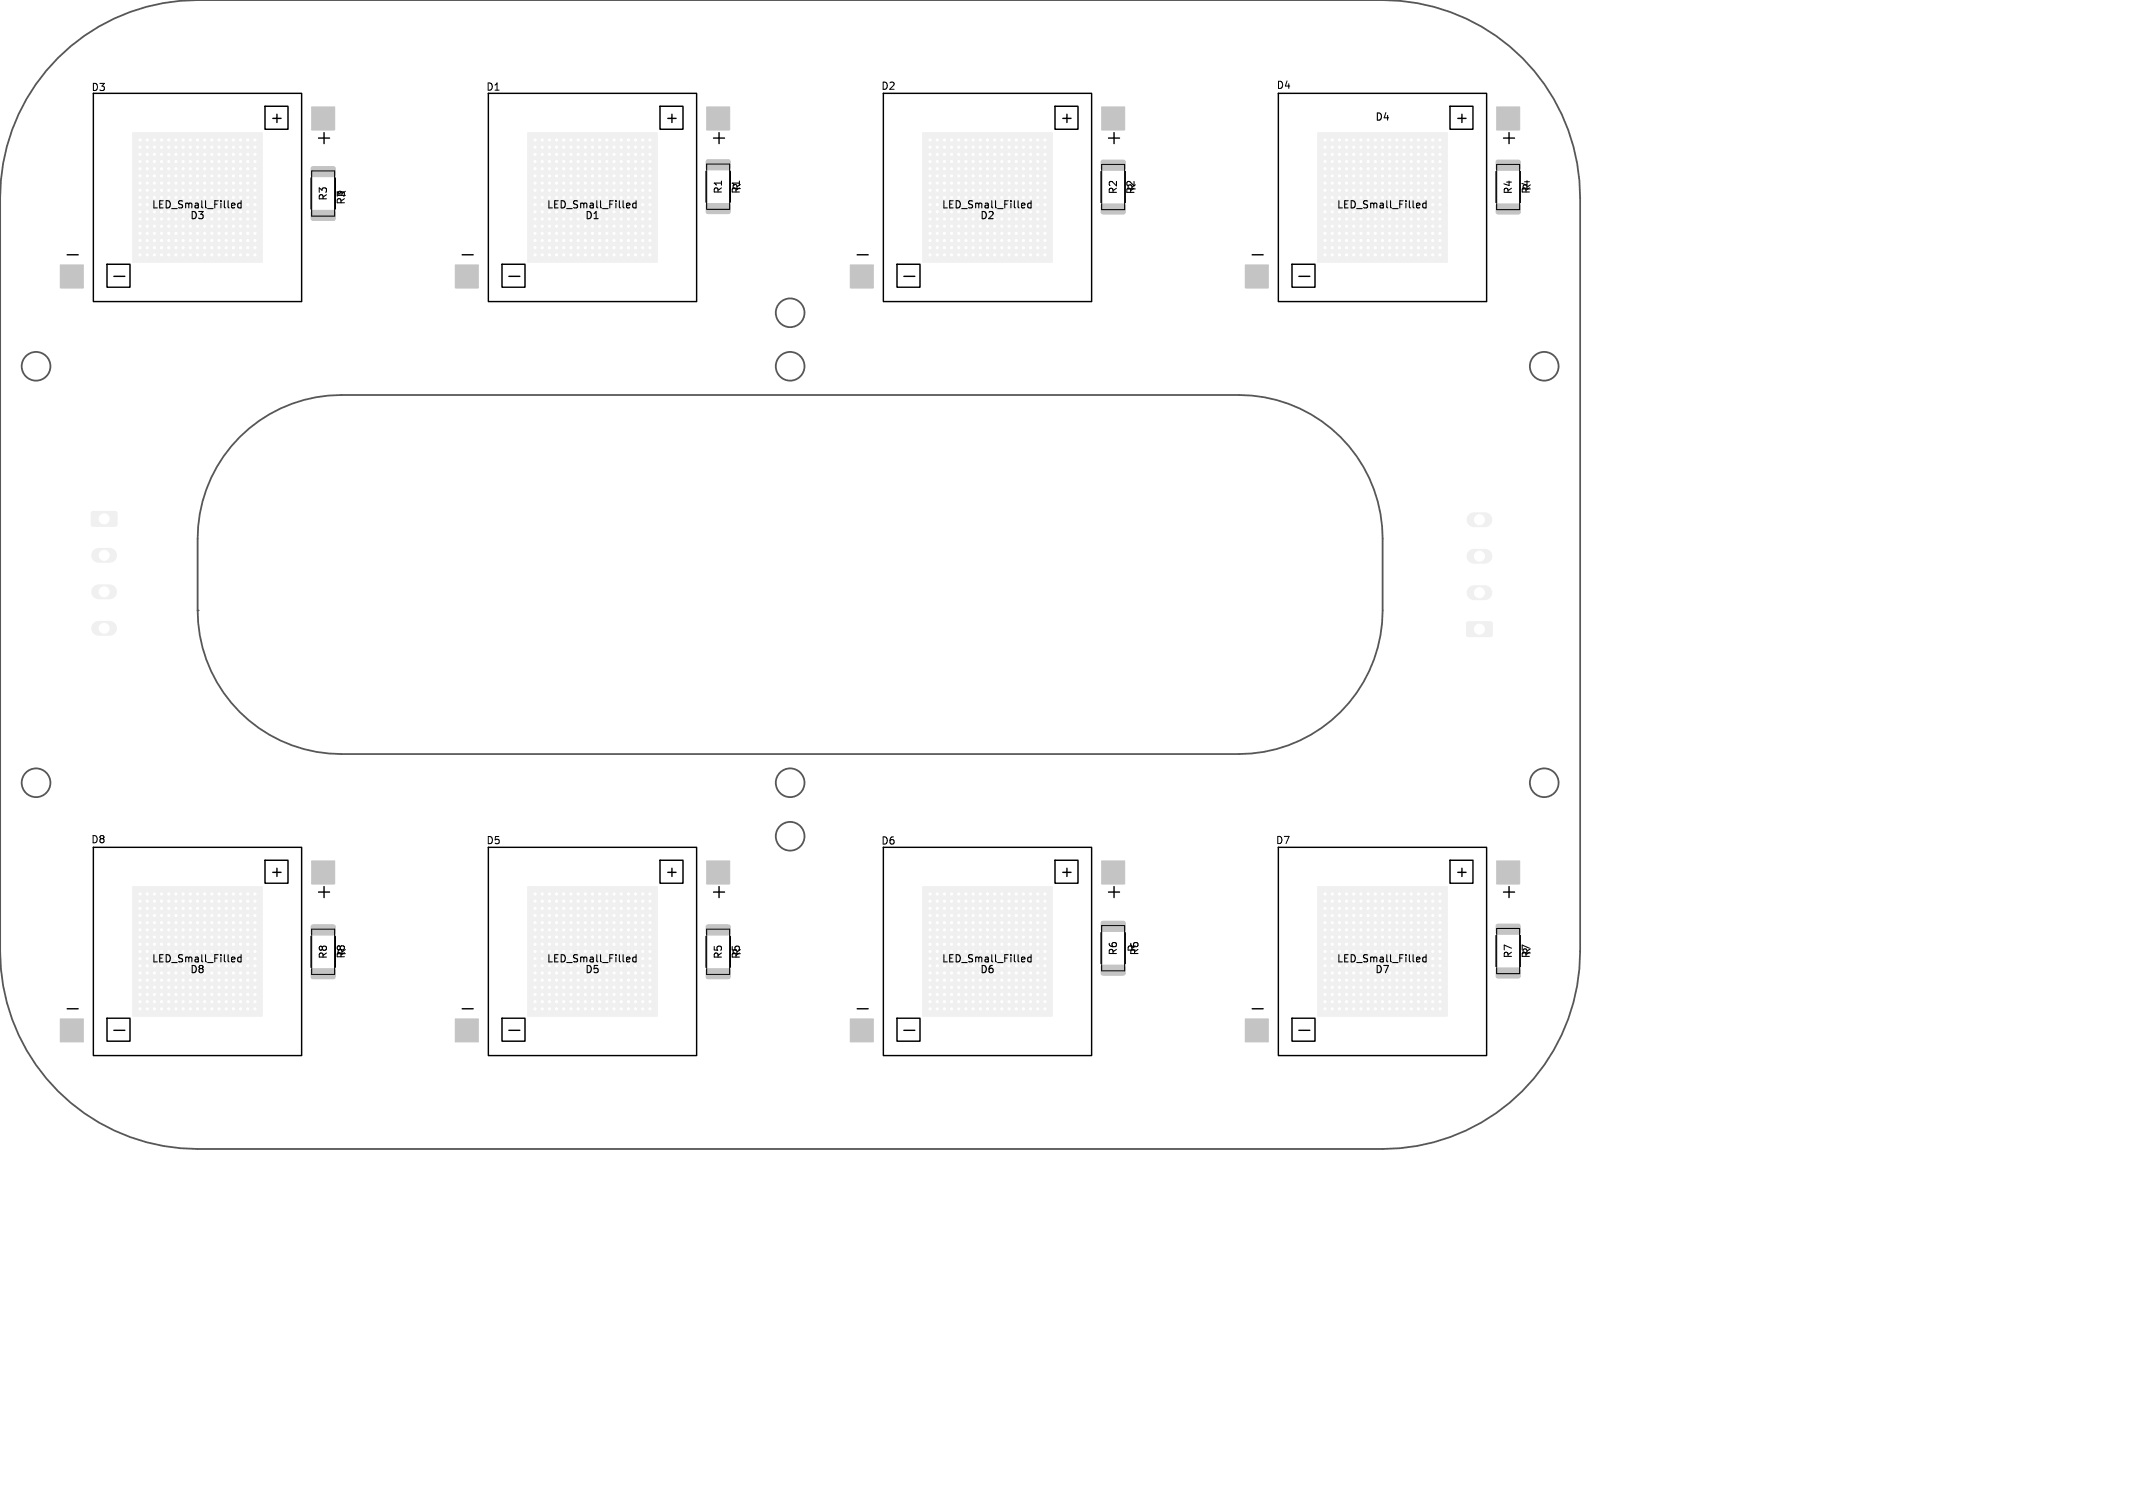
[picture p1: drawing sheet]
<svg xmlns="http://www.w3.org/2000/svg" width="297mm" height="210mm" viewBox="0 0 297 210" stroke-linecap="round" stroke-linejoin="round" font-family="sans-serif">
<defs><g id="words">
<g font-size="2.8">
<text x="43.8" y="20.2">+</text>
<text x="98.8" y="20.2">+</text>
<text x="153.7" y="20.2">+</text>
<text x="208.8" y="20.2">+</text>
<text x="43.8" y="125.3">+</text>
<text x="98.8" y="125.3">+</text>
<text x="153.7" y="125.3">+</text>
<text x="208.8" y="125.3">+</text>
</g>
<g font-size="2.1">
<text x="37.5" y="17.3">+</text>
<text x="92.5" y="17.3">+</text>
<text x="147.5" y="17.3">+</text>
<text x="202.5" y="17.3">+</text>
<text x="37.5" y="122.3">+</text>
<text x="92.5" y="122.3">+</text>
<text x="147.5" y="122.3">+</text>
<text x="202.5" y="122.3">+</text>
</g>
<g font-size="1.4">
<text x="12.7" y="12.8">D3</text>
<text x="67.7" y="12.8">D1</text>
<text x="122.7" y="12.6">D2</text>
<text x="177.7" y="12.5">D4</text>
<text x="191.4" y="17">D4</text>
<text x="21.1" y="29.2">LED_Small_Filled</text>
<text x="45.7" y="28.1" transform="rotate(-90 45.7 28.1)">R3</text>
<text x="48.2" y="28.6" transform="rotate(-90 48.2 28.6)">R3</text>
<text x="48.4" y="27.6" transform="rotate(-90 48.4 27.6)">R</text>
<text x="76.1" y="29.2">LED_Small_Filled</text>
<text x="100.7" y="27.1" transform="rotate(-90 100.7 27.1)">R1</text>
<text x="103.4" y="26.6" transform="rotate(-90 103.4 26.6)">R</text>
<text x="131.1" y="29.2">LED_Small_Filled</text>
<text x="155.7" y="27.2" transform="rotate(-90 155.7 27.2)">R2</text>
<text x="158.4" y="26.7" transform="rotate(-90 158.4 26.7)">R</text>
<text x="186.1" y="29.2">LED_Small_Filled</text>
<text x="210.7" y="27.2" transform="rotate(-90 210.7 27.2)">R4</text>
<text x="213.4" y="26.7" transform="rotate(-90 213.4 26.7)">R</text>
<text x="26.4" y="30.7">D3</text>
<text x="81.4" y="30.7">D1</text>
<text x="136.4" y="30.7">D2</text>
<text x="12.7" y="117.6">D8</text>
<text x="67.7" y="117.7">D5</text>
<text x="122.7" y="117.7">D6</text>
<text x="177.6" y="117.7">D7</text>
<text x="21.1" y="134.2">LED_Small_Filled</text>
<text x="26.4" y="135.7">D8</text>
<text x="45.7" y="133.7" transform="rotate(-90 45.7 133.7)">R8</text>
<text x="48.2" y="133.6" transform="rotate(-90 48.2 133.6)">R8</text>
<text x="48.4" y="133.2" transform="rotate(-90 48.4 133.2)">R</text>
<text x="76.1" y="134.2">LED_Small_Filled</text>
<text x="81.4" y="135.7">D5</text>
<text x="100.7" y="133.7" transform="rotate(-90 100.7 133.7)">R5</text>
<text x="103.4" y="133.2" transform="rotate(-90 103.4 133.2)">R</text>
<text x="131.1" y="134.2">LED_Small_Filled</text>
<text x="136.4" y="135.7">D6</text>
<text x="155.7" y="133.2" transform="rotate(-90 155.7 133.2)">R6</text>
<text x="158.4" y="132.7" transform="rotate(-90 158.4 132.7)">R</text>
<text x="186.1" y="134.2">LED_Small_Filled</text>
<text x="191.4" y="135.7">D7</text>
<text x="210.7" y="133.6" transform="rotate(-90 210.7 133.6)">R7</text>
<text x="213.2" y="133.6" transform="rotate(-90 213.2 133.6)">R7</text>
<text x="213.4" y="133.1" transform="rotate(-90 213.4 133.1)">R</text>
</g>
</g></defs>
<g fill="#f0f0f0" stroke="#f0f0f0" stroke-width=".2">
<path d="M183.5 18.5h18v18h-18z"/>
<path d="M128.5 18.5h18v18h-18z"/>
<path d="M128.5 123.5h18v18h-18z"/>
<path d="M18.5 123.5h18v18h-18z"/>
<path d="M73.5 18.5h18v18h-18z"/>
<path d="M18.5 18.5h18v18h-18z"/>
<path d="M183.5 123.5h18v18h-18z"/>
<path d="M73.5 123.5h18v18h-18z"/>
</g>
<g fill="#f0f0f0" stroke="#f0f0f0" stroke-width=".14">
<path d="M153.4 134.5l.2-.1h2.9l.2 .3v.9l-.3 .2h-2.9l-.2-.2z"/>
<path d="M153.4 128.4l.2-.1h2.9l.2 .3v.9l-.3 .2h-2.9l-.2-.2z"/>
<path d="M98.4 28.4h.2h2.9l.2 .2v1l-.3 .2-2.9-.1-.2-.2z"/>
<path d="M98.4 22.3h.2h2.9l.2 .2v1l-.3 .2-2.9-.1-.2-.2z"/>
<path d="M173.4 36.9h3.2v3.2h-3.2z"/>
<path d="M208.4 14.9h3.2v3.2h-3.2z"/>
<path d="M118.4 36.9h3.2v3.2h-3.2z"/>
<path d="M153.4 14.9h3.2v3.2h-3.2z"/>
<path d="M118.4 141.9h3.2v3.2h-3.2z"/>
<path d="M153.4 119.9h3.2v3.2h-3.2z"/>
<path d="M43.4 135l.2-.1h2.9l.2 .3v.9l-.3 .2h-2.9l-.2-.2z"/>
<path d="M43.4 128.9l.2-.1h2.9l.2 .3v.9l-.3 .2h-2.9l-.2-.2z"/>
<path d="M8.4 141.9h3.2v3.2h-3.2z"/>
<path d="M43.4 119.9h3.2v3.2h-3.2z"/>
<path d="M63.4 36.9h3.2v3.2h-3.2z"/>
<path d="M98.4 14.9h3.2v3.2h-3.2z"/>
<path d="M8.4 36.9h3.2v3.2h-3.2z"/>
<path d="M43.4 14.9h3.2v3.2h-3.2z"/>
<path d="M43.4 29.4l.2-.1h2.9l.2 .3v.9l-.3 .2h-2.9l-.2-.2z"/>
<path d="M43.4 23.3l.2-.1h2.9l.2 .3v.9l-.3 .2h-2.9l-.2-.2z"/>
<path d="M173.4 141.9h3.2v3.2h-3.2z"/>
<path d="M208.4 119.9h3.2v3.2h-3.2z"/>
<path d="M98.4 135l.2-.1h2.9l.2 .3v.9l-.3 .2h-2.9l-.2-.2z"/>
<path d="M98.4 128.9l.2-.1h2.9l.2 .3v.9l-.3 .2h-2.9l-.2-.2z"/>
<path d="M208.4 28.5l.2-.1h2.9l.2 .3v.9l-.3 .2h-2.9l-.2-.2z"/>
<path d="M208.4 22.4l.2-.1h2.9l.2 .3v.9l-.3 .2h-2.9l-.2-.2z"/>
<path d="M63.4 141.9h3.2v3.2h-3.2z"/>
<path d="M98.4 119.9h3.2v3.2h-3.2z"/>
<path d="M153.4 28.5l.2-.1h2.9l.2 .3v.9l-.3 .2h-2.9l-.2-.2z"/>
<path d="M153.4 22.4l.2-.1h2.9l.2 .3v.9l-.3 .2h-2.9l-.2-.2z"/>
<path d="M208.4 134.9l.2-.1h2.9l.2 .3v.9l-.3 .2h-2.9l-.2-.2z"/>
<path d="M208.4 128.8l.2-.1h2.9l.2 .3v.9l-.3 .2h-2.9l-.2-.2z"/>
<path d="M204.3 86.7l.1-.1h3.2l.2 .2v1.7l-.2 .2-3.2-.1-.2-.2z"/>
<path d="M12.8 71.3l.2-.1h3.1l.2 .3v1.6l-.3 .2h-3.1l-.2-.2z"/>
<circle cx="184.5" cy="19.5" r=".3"/>
<circle cx="184.5" cy="20.5" r=".3"/>
<circle cx="184.5" cy="21.5" r=".3"/>
<circle cx="184.5" cy="22.5" r=".3"/>
<circle cx="184.5" cy="23.5" r=".3"/>
<circle cx="184.5" cy="24.5" r=".3"/>
<circle cx="184.5" cy="25.5" r=".3"/>
<circle cx="184.5" cy="26.5" r=".3"/>
<circle cx="184.5" cy="27.5" r=".3"/>
<circle cx="184.5" cy="28.5" r=".3"/>
<circle cx="184.5" cy="29.5" r=".3"/>
<circle cx="184.5" cy="30.5" r=".3"/>
<circle cx="184.5" cy="31.5" r=".3"/>
<circle cx="184.5" cy="32.5" r=".3"/>
<circle cx="184.5" cy="33.5" r=".3"/>
<circle cx="184.5" cy="34.5" r=".3"/>
<circle cx="184.5" cy="35.5" r=".3"/>
<circle cx="185.5" cy="19.5" r=".3"/>
<circle cx="185.5" cy="20.5" r=".3"/>
<circle cx="185.5" cy="21.5" r=".3"/>
<circle cx="185.5" cy="22.5" r=".3"/>
<circle cx="185.5" cy="23.5" r=".3"/>
<circle cx="185.5" cy="24.5" r=".3"/>
<circle cx="185.5" cy="25.5" r=".3"/>
<circle cx="185.5" cy="26.5" r=".3"/>
<circle cx="185.5" cy="27.5" r=".3"/>
<circle cx="185.5" cy="28.5" r=".3"/>
<circle cx="185.5" cy="29.5" r=".3"/>
<circle cx="185.5" cy="30.5" r=".3"/>
<circle cx="185.5" cy="31.5" r=".3"/>
<circle cx="185.5" cy="32.5" r=".3"/>
<circle cx="185.5" cy="33.5" r=".3"/>
<circle cx="185.5" cy="34.5" r=".3"/>
<circle cx="185.5" cy="35.5" r=".3"/>
<circle cx="186.5" cy="19.5" r=".3"/>
<circle cx="186.5" cy="20.5" r=".3"/>
<circle cx="186.5" cy="21.5" r=".3"/>
<circle cx="186.5" cy="22.5" r=".3"/>
<circle cx="186.5" cy="23.5" r=".3"/>
<circle cx="186.5" cy="24.5" r=".3"/>
<circle cx="186.5" cy="25.5" r=".3"/>
<circle cx="186.5" cy="26.5" r=".3"/>
<circle cx="186.5" cy="27.5" r=".3"/>
<circle cx="186.5" cy="30.5" r=".3"/>
<circle cx="186.5" cy="31.5" r=".3"/>
<circle cx="186.5" cy="32.5" r=".3"/>
<circle cx="186.5" cy="33.5" r=".3"/>
<circle cx="186.5" cy="34.5" r=".3"/>
<circle cx="186.5" cy="35.5" r=".3"/>
<circle cx="187.5" cy="19.5" r=".3"/>
<circle cx="187.5" cy="20.5" r=".3"/>
<circle cx="187.5" cy="21.5" r=".3"/>
<circle cx="187.5" cy="22.5" r=".3"/>
<circle cx="187.5" cy="23.5" r=".3"/>
<circle cx="187.5" cy="24.5" r=".3"/>
<circle cx="187.5" cy="25.5" r=".3"/>
<circle cx="187.5" cy="26.5" r=".3"/>
<circle cx="187.5" cy="27.5" r=".3"/>
<circle cx="187.5" cy="30.5" r=".3"/>
<circle cx="187.5" cy="31.5" r=".3"/>
<circle cx="187.5" cy="32.5" r=".3"/>
<circle cx="187.5" cy="33.5" r=".3"/>
<circle cx="187.5" cy="34.5" r=".3"/>
<circle cx="187.5" cy="35.5" r=".3"/>
<circle cx="188.5" cy="19.5" r=".3"/>
<circle cx="188.5" cy="20.5" r=".3"/>
<circle cx="188.5" cy="21.5" r=".3"/>
<circle cx="188.5" cy="22.5" r=".3"/>
<circle cx="188.5" cy="23.5" r=".3"/>
<circle cx="188.5" cy="24.5" r=".3"/>
<circle cx="188.5" cy="25.5" r=".3"/>
<circle cx="188.5" cy="26.5" r=".3"/>
<circle cx="188.5" cy="27.5" r=".3"/>
<circle cx="188.5" cy="30.5" r=".3"/>
<circle cx="188.5" cy="31.5" r=".3"/>
<circle cx="188.5" cy="32.5" r=".3"/>
<circle cx="188.5" cy="33.5" r=".3"/>
<circle cx="188.5" cy="34.5" r=".3"/>
<circle cx="188.5" cy="35.5" r=".3"/>
<circle cx="189.5" cy="19.5" r=".3"/>
<circle cx="189.5" cy="20.5" r=".3"/>
<circle cx="189.5" cy="21.5" r=".3"/>
<circle cx="189.5" cy="22.5" r=".3"/>
<circle cx="189.5" cy="23.5" r=".3"/>
<circle cx="189.5" cy="24.5" r=".3"/>
<circle cx="189.5" cy="25.5" r=".3"/>
<circle cx="189.5" cy="26.5" r=".3"/>
<circle cx="189.5" cy="27.5" r=".3"/>
<circle cx="189.5" cy="30.5" r=".3"/>
<circle cx="189.5" cy="31.5" r=".3"/>
<circle cx="189.5" cy="32.5" r=".3"/>
<circle cx="189.5" cy="33.5" r=".3"/>
<circle cx="189.5" cy="34.5" r=".3"/>
<circle cx="189.5" cy="35.5" r=".3"/>
<circle cx="190.5" cy="19.5" r=".3"/>
<circle cx="190.5" cy="20.5" r=".3"/>
<circle cx="190.5" cy="21.5" r=".3"/>
<circle cx="190.5" cy="22.5" r=".3"/>
<circle cx="190.5" cy="23.5" r=".3"/>
<circle cx="190.5" cy="24.5" r=".3"/>
<circle cx="190.5" cy="25.5" r=".3"/>
<circle cx="190.5" cy="26.5" r=".3"/>
<circle cx="190.5" cy="27.5" r=".3"/>
<circle cx="190.5" cy="30.5" r=".3"/>
<circle cx="190.5" cy="31.5" r=".3"/>
<circle cx="190.5" cy="32.5" r=".3"/>
<circle cx="190.5" cy="33.5" r=".3"/>
<circle cx="190.5" cy="34.5" r=".3"/>
<circle cx="190.5" cy="35.5" r=".3"/>
<circle cx="191.5" cy="19.5" r=".3"/>
<circle cx="191.5" cy="20.5" r=".3"/>
<circle cx="191.5" cy="21.5" r=".3"/>
<circle cx="191.5" cy="22.5" r=".3"/>
<circle cx="191.5" cy="23.5" r=".3"/>
<circle cx="191.5" cy="24.5" r=".3"/>
<circle cx="191.5" cy="25.5" r=".3"/>
<circle cx="191.5" cy="26.5" r=".3"/>
<circle cx="191.5" cy="27.5" r=".3"/>
<circle cx="191.5" cy="30.5" r=".3"/>
<circle cx="191.5" cy="31.5" r=".3"/>
<circle cx="191.5" cy="32.5" r=".3"/>
<circle cx="191.5" cy="33.5" r=".3"/>
<circle cx="191.5" cy="34.5" r=".3"/>
<circle cx="191.5" cy="35.5" r=".3"/>
<circle cx="192.5" cy="19.5" r=".3"/>
<circle cx="192.5" cy="20.5" r=".3"/>
<circle cx="192.5" cy="21.5" r=".3"/>
<circle cx="192.5" cy="22.5" r=".3"/>
<circle cx="192.5" cy="23.5" r=".3"/>
<circle cx="192.5" cy="24.5" r=".3"/>
<circle cx="192.5" cy="25.5" r=".3"/>
<circle cx="192.5" cy="26.5" r=".3"/>
<circle cx="192.5" cy="27.5" r=".3"/>
<circle cx="192.5" cy="30.5" r=".3"/>
<circle cx="192.5" cy="31.5" r=".3"/>
<circle cx="192.5" cy="32.5" r=".3"/>
<circle cx="192.5" cy="33.5" r=".3"/>
<circle cx="192.5" cy="34.5" r=".3"/>
<circle cx="192.5" cy="35.5" r=".3"/>
<circle cx="193.5" cy="19.5" r=".3"/>
<circle cx="193.5" cy="20.5" r=".3"/>
<circle cx="193.5" cy="21.5" r=".3"/>
<circle cx="193.5" cy="22.5" r=".3"/>
<circle cx="193.5" cy="23.5" r=".3"/>
<circle cx="193.5" cy="24.5" r=".3"/>
<circle cx="193.5" cy="25.5" r=".3"/>
<circle cx="193.5" cy="26.5" r=".3"/>
<circle cx="193.5" cy="27.5" r=".3"/>
<circle cx="193.5" cy="30.5" r=".3"/>
<circle cx="193.5" cy="31.5" r=".3"/>
<circle cx="193.5" cy="32.5" r=".3"/>
<circle cx="193.5" cy="33.5" r=".3"/>
<circle cx="193.5" cy="34.5" r=".3"/>
<circle cx="193.5" cy="35.5" r=".3"/>
<circle cx="194.5" cy="19.5" r=".3"/>
<circle cx="194.5" cy="20.5" r=".3"/>
<circle cx="194.5" cy="21.5" r=".3"/>
<circle cx="194.5" cy="22.5" r=".3"/>
<circle cx="194.5" cy="23.5" r=".3"/>
<circle cx="194.5" cy="24.5" r=".3"/>
<circle cx="194.5" cy="25.5" r=".3"/>
<circle cx="194.5" cy="26.5" r=".3"/>
<circle cx="194.5" cy="27.5" r=".3"/>
<circle cx="194.5" cy="30.5" r=".3"/>
<circle cx="194.5" cy="31.5" r=".3"/>
<circle cx="194.5" cy="32.5" r=".3"/>
<circle cx="194.5" cy="33.5" r=".3"/>
<circle cx="194.5" cy="34.5" r=".3"/>
<circle cx="194.5" cy="35.5" r=".3"/>
<circle cx="195.5" cy="19.5" r=".3"/>
<circle cx="195.5" cy="20.5" r=".3"/>
<circle cx="195.5" cy="21.5" r=".3"/>
<circle cx="195.5" cy="22.5" r=".3"/>
<circle cx="195.5" cy="23.5" r=".3"/>
<circle cx="195.5" cy="24.5" r=".3"/>
<circle cx="195.5" cy="25.5" r=".3"/>
<circle cx="195.5" cy="26.5" r=".3"/>
<circle cx="195.5" cy="27.5" r=".3"/>
<circle cx="195.5" cy="30.5" r=".3"/>
<circle cx="195.5" cy="31.5" r=".3"/>
<circle cx="195.5" cy="32.5" r=".3"/>
<circle cx="195.5" cy="33.5" r=".3"/>
<circle cx="195.5" cy="34.5" r=".3"/>
<circle cx="195.5" cy="35.5" r=".3"/>
<circle cx="196.5" cy="19.5" r=".3"/>
<circle cx="196.5" cy="20.5" r=".3"/>
<circle cx="196.5" cy="21.5" r=".3"/>
<circle cx="196.5" cy="22.5" r=".3"/>
<circle cx="196.5" cy="23.5" r=".3"/>
<circle cx="196.5" cy="24.5" r=".3"/>
<circle cx="196.5" cy="25.5" r=".3"/>
<circle cx="196.5" cy="26.5" r=".3"/>
<circle cx="196.5" cy="27.5" r=".3"/>
<circle cx="196.5" cy="30.5" r=".3"/>
<circle cx="196.5" cy="31.5" r=".3"/>
<circle cx="196.5" cy="32.5" r=".3"/>
<circle cx="196.5" cy="33.5" r=".3"/>
<circle cx="196.5" cy="34.5" r=".3"/>
<circle cx="196.5" cy="35.5" r=".3"/>
<circle cx="197.5" cy="19.5" r=".3"/>
<circle cx="197.5" cy="20.5" r=".3"/>
<circle cx="197.5" cy="21.5" r=".3"/>
<circle cx="197.5" cy="22.5" r=".3"/>
<circle cx="197.5" cy="23.5" r=".3"/>
<circle cx="197.5" cy="24.5" r=".3"/>
<circle cx="197.5" cy="25.5" r=".3"/>
<circle cx="197.5" cy="26.5" r=".3"/>
<circle cx="197.5" cy="27.5" r=".3"/>
<circle cx="197.5" cy="28.5" r=".3"/>
<circle cx="197.5" cy="29.5" r=".3"/>
<circle cx="197.5" cy="30.5" r=".3"/>
<circle cx="197.5" cy="31.5" r=".3"/>
<circle cx="197.5" cy="32.5" r=".3"/>
<circle cx="197.5" cy="33.5" r=".3"/>
<circle cx="197.5" cy="34.5" r=".3"/>
<circle cx="197.5" cy="35.5" r=".3"/>
<circle cx="198.5" cy="19.5" r=".3"/>
<circle cx="198.5" cy="20.5" r=".3"/>
<circle cx="198.5" cy="21.5" r=".3"/>
<circle cx="198.5" cy="22.5" r=".3"/>
<circle cx="198.5" cy="23.5" r=".3"/>
<circle cx="198.5" cy="24.5" r=".3"/>
<circle cx="198.5" cy="25.5" r=".3"/>
<circle cx="198.5" cy="26.5" r=".3"/>
<circle cx="198.5" cy="27.5" r=".3"/>
<circle cx="198.5" cy="28.5" r=".3"/>
<circle cx="198.5" cy="29.5" r=".3"/>
<circle cx="198.5" cy="30.5" r=".3"/>
<circle cx="198.5" cy="31.5" r=".3"/>
<circle cx="198.5" cy="32.5" r=".3"/>
<circle cx="198.5" cy="33.5" r=".3"/>
<circle cx="198.5" cy="34.5" r=".3"/>
<circle cx="198.5" cy="35.5" r=".3"/>
<circle cx="199.5" cy="19.5" r=".3"/>
<circle cx="199.5" cy="20.5" r=".3"/>
<circle cx="199.5" cy="21.5" r=".3"/>
<circle cx="199.5" cy="22.5" r=".3"/>
<circle cx="199.5" cy="23.5" r=".3"/>
<circle cx="199.5" cy="24.5" r=".3"/>
<circle cx="199.5" cy="25.5" r=".3"/>
<circle cx="199.5" cy="26.5" r=".3"/>
<circle cx="199.5" cy="27.5" r=".3"/>
<circle cx="199.5" cy="28.5" r=".3"/>
<circle cx="199.5" cy="29.5" r=".3"/>
<circle cx="199.5" cy="30.5" r=".3"/>
<circle cx="199.5" cy="31.5" r=".3"/>
<circle cx="199.5" cy="32.5" r=".3"/>
<circle cx="199.5" cy="33.5" r=".3"/>
<circle cx="199.5" cy="34.5" r=".3"/>
<circle cx="199.5" cy="35.5" r=".3"/>
<circle cx="200.5" cy="19.5" r=".3"/>
<circle cx="200.5" cy="20.5" r=".3"/>
<circle cx="200.5" cy="21.5" r=".3"/>
<circle cx="200.5" cy="22.5" r=".3"/>
<circle cx="200.5" cy="23.5" r=".3"/>
<circle cx="200.5" cy="24.5" r=".3"/>
<circle cx="200.5" cy="25.5" r=".3"/>
<circle cx="200.5" cy="26.5" r=".3"/>
<circle cx="200.5" cy="27.5" r=".3"/>
<circle cx="200.5" cy="28.5" r=".3"/>
<circle cx="200.5" cy="29.5" r=".3"/>
<circle cx="200.5" cy="30.5" r=".3"/>
<circle cx="200.5" cy="31.5" r=".3"/>
<circle cx="200.5" cy="32.5" r=".3"/>
<circle cx="200.5" cy="33.5" r=".3"/>
<circle cx="200.5" cy="34.5" r=".3"/>
<circle cx="200.5" cy="35.5" r=".3"/>
<circle cx="129.5" cy="19.5" r=".3"/>
<circle cx="129.5" cy="20.5" r=".3"/>
<circle cx="129.5" cy="21.5" r=".3"/>
<circle cx="129.5" cy="22.5" r=".3"/>
<circle cx="129.5" cy="23.5" r=".3"/>
<circle cx="129.5" cy="24.5" r=".3"/>
<circle cx="129.5" cy="25.5" r=".3"/>
<circle cx="129.5" cy="26.5" r=".3"/>
<circle cx="129.5" cy="27.5" r=".3"/>
<circle cx="129.5" cy="28.5" r=".3"/>
<circle cx="129.5" cy="29.5" r=".3"/>
<circle cx="129.5" cy="30.5" r=".3"/>
<circle cx="129.5" cy="31.5" r=".3"/>
<circle cx="129.5" cy="32.5" r=".3"/>
<circle cx="129.5" cy="33.5" r=".3"/>
<circle cx="129.5" cy="34.5" r=".3"/>
<circle cx="129.5" cy="35.5" r=".3"/>
<circle cx="130.5" cy="19.5" r=".3"/>
<circle cx="130.5" cy="20.5" r=".3"/>
<circle cx="130.5" cy="21.5" r=".3"/>
<circle cx="130.5" cy="22.5" r=".3"/>
<circle cx="130.5" cy="23.5" r=".3"/>
<circle cx="130.5" cy="24.5" r=".3"/>
<circle cx="130.5" cy="25.5" r=".3"/>
<circle cx="130.5" cy="26.5" r=".3"/>
<circle cx="130.5" cy="27.5" r=".3"/>
<circle cx="130.5" cy="28.5" r=".3"/>
<circle cx="130.5" cy="29.5" r=".3"/>
<circle cx="130.5" cy="30.5" r=".3"/>
<circle cx="130.5" cy="31.5" r=".3"/>
<circle cx="130.5" cy="32.5" r=".3"/>
<circle cx="130.5" cy="33.5" r=".3"/>
<circle cx="130.5" cy="34.5" r=".3"/>
<circle cx="130.5" cy="35.5" r=".3"/>
<circle cx="131.5" cy="19.5" r=".3"/>
<circle cx="131.5" cy="20.5" r=".3"/>
<circle cx="131.5" cy="21.5" r=".3"/>
<circle cx="131.5" cy="22.5" r=".3"/>
<circle cx="131.5" cy="23.5" r=".3"/>
<circle cx="131.5" cy="24.5" r=".3"/>
<circle cx="131.5" cy="25.5" r=".3"/>
<circle cx="131.5" cy="26.5" r=".3"/>
<circle cx="131.5" cy="27.5" r=".3"/>
<circle cx="131.5" cy="30.5" r=".3"/>
<circle cx="131.5" cy="31.5" r=".3"/>
<circle cx="131.5" cy="32.5" r=".3"/>
<circle cx="131.5" cy="33.5" r=".3"/>
<circle cx="131.5" cy="34.5" r=".3"/>
<circle cx="131.5" cy="35.5" r=".3"/>
<circle cx="132.5" cy="19.5" r=".3"/>
<circle cx="132.5" cy="20.5" r=".3"/>
<circle cx="132.5" cy="21.5" r=".3"/>
<circle cx="132.5" cy="22.5" r=".3"/>
<circle cx="132.5" cy="23.5" r=".3"/>
<circle cx="132.5" cy="24.5" r=".3"/>
<circle cx="132.5" cy="25.5" r=".3"/>
<circle cx="132.5" cy="26.5" r=".3"/>
<circle cx="132.5" cy="27.5" r=".3"/>
<circle cx="132.5" cy="30.5" r=".3"/>
<circle cx="132.5" cy="31.5" r=".3"/>
<circle cx="132.5" cy="32.5" r=".3"/>
<circle cx="132.5" cy="33.5" r=".3"/>
<circle cx="132.5" cy="34.5" r=".3"/>
<circle cx="132.5" cy="35.5" r=".3"/>
<circle cx="133.5" cy="19.5" r=".3"/>
<circle cx="133.5" cy="20.5" r=".3"/>
<circle cx="133.5" cy="21.5" r=".3"/>
<circle cx="133.5" cy="22.5" r=".3"/>
<circle cx="133.5" cy="23.5" r=".3"/>
<circle cx="133.5" cy="24.5" r=".3"/>
<circle cx="133.5" cy="25.5" r=".3"/>
<circle cx="133.5" cy="26.5" r=".3"/>
<circle cx="133.5" cy="27.5" r=".3"/>
<circle cx="133.5" cy="30.5" r=".3"/>
<circle cx="133.5" cy="31.5" r=".3"/>
<circle cx="133.5" cy="32.5" r=".3"/>
<circle cx="133.5" cy="33.5" r=".3"/>
<circle cx="133.5" cy="34.5" r=".3"/>
<circle cx="133.5" cy="35.5" r=".3"/>
<circle cx="134.5" cy="19.5" r=".3"/>
<circle cx="134.5" cy="20.5" r=".3"/>
<circle cx="134.5" cy="21.5" r=".3"/>
<circle cx="134.5" cy="22.5" r=".3"/>
<circle cx="134.5" cy="23.5" r=".3"/>
<circle cx="134.5" cy="24.5" r=".3"/>
<circle cx="134.5" cy="25.5" r=".3"/>
<circle cx="134.5" cy="26.5" r=".3"/>
<circle cx="134.5" cy="27.5" r=".3"/>
<circle cx="134.5" cy="30.5" r=".3"/>
<circle cx="134.5" cy="31.5" r=".3"/>
<circle cx="134.5" cy="32.5" r=".3"/>
<circle cx="134.5" cy="33.5" r=".3"/>
<circle cx="134.5" cy="34.5" r=".3"/>
<circle cx="134.5" cy="35.5" r=".3"/>
<circle cx="135.5" cy="19.5" r=".3"/>
<circle cx="135.5" cy="20.5" r=".3"/>
<circle cx="135.5" cy="21.5" r=".3"/>
<circle cx="135.5" cy="22.5" r=".3"/>
<circle cx="135.5" cy="23.5" r=".3"/>
<circle cx="135.5" cy="24.5" r=".3"/>
<circle cx="135.5" cy="25.5" r=".3"/>
<circle cx="135.5" cy="26.5" r=".3"/>
<circle cx="135.5" cy="27.5" r=".3"/>
<circle cx="135.5" cy="30.5" r=".3"/>
<circle cx="135.5" cy="31.5" r=".3"/>
<circle cx="135.5" cy="32.5" r=".3"/>
<circle cx="135.5" cy="33.5" r=".3"/>
<circle cx="135.5" cy="34.5" r=".3"/>
<circle cx="135.5" cy="35.5" r=".3"/>
<circle cx="136.5" cy="19.5" r=".3"/>
<circle cx="136.5" cy="20.5" r=".3"/>
<circle cx="136.5" cy="21.5" r=".3"/>
<circle cx="136.5" cy="22.5" r=".3"/>
<circle cx="136.5" cy="23.5" r=".3"/>
<circle cx="136.5" cy="24.5" r=".3"/>
<circle cx="136.5" cy="25.5" r=".3"/>
<circle cx="136.5" cy="26.5" r=".3"/>
<circle cx="136.5" cy="27.5" r=".3"/>
<circle cx="136.5" cy="31.5" r=".3"/>
<circle cx="136.5" cy="32.5" r=".3"/>
<circle cx="136.5" cy="33.5" r=".3"/>
<circle cx="136.5" cy="34.5" r=".3"/>
<circle cx="136.5" cy="35.5" r=".3"/>
<circle cx="137.5" cy="19.5" r=".3"/>
<circle cx="137.5" cy="20.5" r=".3"/>
<circle cx="137.5" cy="21.5" r=".3"/>
<circle cx="137.5" cy="22.5" r=".3"/>
<circle cx="137.5" cy="23.5" r=".3"/>
<circle cx="137.5" cy="24.5" r=".3"/>
<circle cx="137.5" cy="25.5" r=".3"/>
<circle cx="137.5" cy="26.5" r=".3"/>
<circle cx="137.5" cy="27.5" r=".3"/>
<circle cx="137.5" cy="31.5" r=".3"/>
<circle cx="137.5" cy="32.5" r=".3"/>
<circle cx="137.5" cy="33.5" r=".3"/>
<circle cx="137.5" cy="34.5" r=".3"/>
<circle cx="137.5" cy="35.5" r=".3"/>
<circle cx="138.5" cy="19.5" r=".3"/>
<circle cx="138.5" cy="20.5" r=".3"/>
<circle cx="138.5" cy="21.5" r=".3"/>
<circle cx="138.5" cy="22.5" r=".3"/>
<circle cx="138.5" cy="23.5" r=".3"/>
<circle cx="138.5" cy="24.5" r=".3"/>
<circle cx="138.5" cy="25.5" r=".3"/>
<circle cx="138.5" cy="26.5" r=".3"/>
<circle cx="138.5" cy="27.5" r=".3"/>
<circle cx="138.5" cy="30.5" r=".3"/>
<circle cx="138.5" cy="31.5" r=".3"/>
<circle cx="138.5" cy="32.5" r=".3"/>
<circle cx="138.5" cy="33.5" r=".3"/>
<circle cx="138.5" cy="34.5" r=".3"/>
<circle cx="138.5" cy="35.5" r=".3"/>
<circle cx="139.5" cy="19.5" r=".3"/>
<circle cx="139.5" cy="20.5" r=".3"/>
<circle cx="139.5" cy="21.5" r=".3"/>
<circle cx="139.5" cy="22.5" r=".3"/>
<circle cx="139.5" cy="23.5" r=".3"/>
<circle cx="139.5" cy="24.5" r=".3"/>
<circle cx="139.5" cy="25.5" r=".3"/>
<circle cx="139.5" cy="26.5" r=".3"/>
<circle cx="139.5" cy="27.5" r=".3"/>
<circle cx="139.5" cy="30.5" r=".3"/>
<circle cx="139.5" cy="31.5" r=".3"/>
<circle cx="139.5" cy="32.5" r=".3"/>
<circle cx="139.5" cy="33.5" r=".3"/>
<circle cx="139.5" cy="34.5" r=".3"/>
<circle cx="139.5" cy="35.5" r=".3"/>
<circle cx="140.5" cy="19.5" r=".3"/>
<circle cx="140.5" cy="20.5" r=".3"/>
<circle cx="140.5" cy="21.5" r=".3"/>
<circle cx="140.5" cy="22.5" r=".3"/>
<circle cx="140.5" cy="23.5" r=".3"/>
<circle cx="140.5" cy="24.5" r=".3"/>
<circle cx="140.5" cy="25.5" r=".3"/>
<circle cx="140.5" cy="26.5" r=".3"/>
<circle cx="140.5" cy="27.5" r=".3"/>
<circle cx="140.5" cy="30.5" r=".3"/>
<circle cx="140.5" cy="31.5" r=".3"/>
<circle cx="140.5" cy="32.5" r=".3"/>
<circle cx="140.5" cy="33.5" r=".3"/>
<circle cx="140.5" cy="34.5" r=".3"/>
<circle cx="140.5" cy="35.5" r=".3"/>
<circle cx="141.5" cy="19.5" r=".3"/>
<circle cx="141.5" cy="20.5" r=".3"/>
<circle cx="141.5" cy="21.5" r=".3"/>
<circle cx="141.5" cy="22.5" r=".3"/>
<circle cx="141.5" cy="23.5" r=".3"/>
<circle cx="141.5" cy="24.5" r=".3"/>
<circle cx="141.5" cy="25.5" r=".3"/>
<circle cx="141.5" cy="26.5" r=".3"/>
<circle cx="141.5" cy="27.5" r=".3"/>
<circle cx="141.5" cy="30.5" r=".3"/>
<circle cx="141.5" cy="31.5" r=".3"/>
<circle cx="141.5" cy="32.5" r=".3"/>
<circle cx="141.5" cy="33.5" r=".3"/>
<circle cx="141.5" cy="34.5" r=".3"/>
<circle cx="141.5" cy="35.5" r=".3"/>
<circle cx="142.5" cy="19.5" r=".3"/>
<circle cx="142.5" cy="20.5" r=".3"/>
<circle cx="142.5" cy="21.5" r=".3"/>
<circle cx="142.5" cy="22.5" r=".3"/>
<circle cx="142.5" cy="23.5" r=".3"/>
<circle cx="142.5" cy="24.5" r=".3"/>
<circle cx="142.5" cy="25.5" r=".3"/>
<circle cx="142.5" cy="26.5" r=".3"/>
<circle cx="142.5" cy="27.5" r=".3"/>
<circle cx="142.5" cy="28.5" r=".3"/>
<circle cx="142.5" cy="29.5" r=".3"/>
<circle cx="142.5" cy="30.5" r=".3"/>
<circle cx="142.5" cy="31.5" r=".3"/>
<circle cx="142.5" cy="32.5" r=".3"/>
<circle cx="142.5" cy="33.5" r=".3"/>
<circle cx="142.5" cy="34.5" r=".3"/>
<circle cx="142.5" cy="35.5" r=".3"/>
<circle cx="143.5" cy="19.5" r=".3"/>
<circle cx="143.5" cy="20.5" r=".3"/>
<circle cx="143.5" cy="21.5" r=".3"/>
<circle cx="143.5" cy="22.5" r=".3"/>
<circle cx="143.5" cy="23.5" r=".3"/>
<circle cx="143.5" cy="24.5" r=".3"/>
<circle cx="143.5" cy="25.5" r=".3"/>
<circle cx="143.5" cy="26.5" r=".3"/>
<circle cx="143.5" cy="27.5" r=".3"/>
<circle cx="143.5" cy="28.5" r=".3"/>
<circle cx="143.5" cy="29.5" r=".3"/>
<circle cx="143.5" cy="30.5" r=".3"/>
<circle cx="143.5" cy="31.5" r=".3"/>
<circle cx="143.5" cy="32.5" r=".3"/>
<circle cx="143.5" cy="33.5" r=".3"/>
<circle cx="143.5" cy="34.5" r=".3"/>
<circle cx="143.5" cy="35.5" r=".3"/>
<circle cx="144.5" cy="19.5" r=".3"/>
<circle cx="144.5" cy="20.5" r=".3"/>
<circle cx="144.5" cy="21.5" r=".3"/>
<circle cx="144.5" cy="22.5" r=".3"/>
<circle cx="144.5" cy="23.5" r=".3"/>
<circle cx="144.5" cy="24.5" r=".3"/>
<circle cx="144.5" cy="25.5" r=".3"/>
<circle cx="144.5" cy="26.5" r=".3"/>
<circle cx="144.5" cy="27.5" r=".3"/>
<circle cx="144.5" cy="28.5" r=".3"/>
<circle cx="144.5" cy="29.5" r=".3"/>
<circle cx="144.5" cy="30.5" r=".3"/>
<circle cx="144.5" cy="31.5" r=".3"/>
<circle cx="144.5" cy="32.5" r=".3"/>
<circle cx="144.5" cy="33.5" r=".3"/>
<circle cx="144.5" cy="34.5" r=".3"/>
<circle cx="144.5" cy="35.5" r=".3"/>
<circle cx="145.5" cy="19.5" r=".3"/>
<circle cx="145.5" cy="20.5" r=".3"/>
<circle cx="145.5" cy="21.5" r=".3"/>
<circle cx="145.5" cy="22.5" r=".3"/>
<circle cx="145.5" cy="23.5" r=".3"/>
<circle cx="145.5" cy="24.5" r=".3"/>
<circle cx="145.5" cy="25.5" r=".3"/>
<circle cx="145.5" cy="26.5" r=".3"/>
<circle cx="145.5" cy="27.5" r=".3"/>
<circle cx="145.5" cy="28.5" r=".3"/>
<circle cx="145.5" cy="29.5" r=".3"/>
<circle cx="145.5" cy="30.5" r=".3"/>
<circle cx="145.5" cy="31.5" r=".3"/>
<circle cx="145.5" cy="32.5" r=".3"/>
<circle cx="145.5" cy="33.5" r=".3"/>
<circle cx="145.5" cy="34.5" r=".3"/>
<circle cx="145.5" cy="35.5" r=".3"/>
<circle cx="129.5" cy="124.5" r=".3"/>
<circle cx="129.5" cy="125.5" r=".3"/>
<circle cx="129.5" cy="126.5" r=".3"/>
<circle cx="129.5" cy="127.5" r=".3"/>
<circle cx="129.5" cy="128.5" r=".3"/>
<circle cx="129.5" cy="129.5" r=".3"/>
<circle cx="129.5" cy="130.5" r=".3"/>
<circle cx="129.5" cy="131.5" r=".3"/>
<circle cx="129.5" cy="132.5" r=".3"/>
<circle cx="129.5" cy="133.5" r=".3"/>
<circle cx="129.5" cy="134.5" r=".3"/>
<circle cx="129.5" cy="135.5" r=".3"/>
<circle cx="129.5" cy="136.5" r=".3"/>
<circle cx="129.5" cy="137.5" r=".3"/>
<circle cx="129.5" cy="138.5" r=".3"/>
<circle cx="129.5" cy="139.5" r=".3"/>
<circle cx="129.5" cy="140.5" r=".3"/>
<circle cx="130.5" cy="124.5" r=".3"/>
<circle cx="130.5" cy="125.5" r=".3"/>
<circle cx="130.5" cy="126.5" r=".3"/>
<circle cx="130.5" cy="127.5" r=".3"/>
<circle cx="130.5" cy="128.5" r=".3"/>
<circle cx="130.5" cy="129.5" r=".3"/>
<circle cx="130.5" cy="130.5" r=".3"/>
<circle cx="130.5" cy="131.5" r=".3"/>
<circle cx="130.5" cy="132.5" r=".3"/>
<circle cx="130.5" cy="133.5" r=".3"/>
<circle cx="130.5" cy="134.5" r=".3"/>
<circle cx="130.5" cy="135.5" r=".3"/>
<circle cx="130.5" cy="136.5" r=".3"/>
<circle cx="130.5" cy="137.5" r=".3"/>
<circle cx="130.5" cy="138.5" r=".3"/>
<circle cx="130.5" cy="139.5" r=".3"/>
<circle cx="130.5" cy="140.5" r=".3"/>
<circle cx="131.5" cy="124.5" r=".3"/>
<circle cx="131.5" cy="125.5" r=".3"/>
<circle cx="131.5" cy="126.5" r=".3"/>
<circle cx="131.5" cy="127.5" r=".3"/>
<circle cx="131.5" cy="128.5" r=".3"/>
<circle cx="131.5" cy="129.5" r=".3"/>
<circle cx="131.5" cy="130.5" r=".3"/>
<circle cx="131.5" cy="131.5" r=".3"/>
<circle cx="131.5" cy="132.5" r=".3"/>
<circle cx="131.5" cy="135.5" r=".3"/>
<circle cx="131.5" cy="136.5" r=".3"/>
<circle cx="131.5" cy="137.5" r=".3"/>
<circle cx="131.5" cy="138.5" r=".3"/>
<circle cx="131.5" cy="139.5" r=".3"/>
<circle cx="131.5" cy="140.5" r=".3"/>
<circle cx="132.5" cy="124.5" r=".3"/>
<circle cx="132.5" cy="125.5" r=".3"/>
<circle cx="132.5" cy="126.5" r=".3"/>
<circle cx="132.5" cy="127.5" r=".3"/>
<circle cx="132.5" cy="128.5" r=".3"/>
<circle cx="132.5" cy="129.5" r=".3"/>
<circle cx="132.5" cy="130.5" r=".3"/>
<circle cx="132.5" cy="131.5" r=".3"/>
<circle cx="132.5" cy="132.5" r=".3"/>
<circle cx="132.5" cy="135.5" r=".3"/>
<circle cx="132.5" cy="136.5" r=".3"/>
<circle cx="132.5" cy="137.5" r=".3"/>
<circle cx="132.5" cy="138.5" r=".3"/>
<circle cx="132.5" cy="139.5" r=".3"/>
<circle cx="132.5" cy="140.5" r=".3"/>
<circle cx="133.5" cy="124.5" r=".3"/>
<circle cx="133.5" cy="125.5" r=".3"/>
<circle cx="133.5" cy="126.5" r=".3"/>
<circle cx="133.5" cy="127.5" r=".3"/>
<circle cx="133.5" cy="128.5" r=".3"/>
<circle cx="133.5" cy="129.5" r=".3"/>
<circle cx="133.5" cy="130.5" r=".3"/>
<circle cx="133.5" cy="131.5" r=".3"/>
<circle cx="133.5" cy="132.5" r=".3"/>
<circle cx="133.5" cy="135.5" r=".3"/>
<circle cx="133.5" cy="136.5" r=".3"/>
<circle cx="133.5" cy="137.5" r=".3"/>
<circle cx="133.5" cy="138.5" r=".3"/>
<circle cx="133.5" cy="139.5" r=".3"/>
<circle cx="133.5" cy="140.5" r=".3"/>
<circle cx="134.5" cy="124.5" r=".3"/>
<circle cx="134.5" cy="125.5" r=".3"/>
<circle cx="134.5" cy="126.5" r=".3"/>
<circle cx="134.5" cy="127.5" r=".3"/>
<circle cx="134.5" cy="128.5" r=".3"/>
<circle cx="134.5" cy="129.5" r=".3"/>
<circle cx="134.5" cy="130.5" r=".3"/>
<circle cx="134.5" cy="131.5" r=".3"/>
<circle cx="134.5" cy="132.5" r=".3"/>
<circle cx="134.5" cy="135.5" r=".3"/>
<circle cx="134.5" cy="136.5" r=".3"/>
<circle cx="134.5" cy="137.5" r=".3"/>
<circle cx="134.5" cy="138.5" r=".3"/>
<circle cx="134.5" cy="139.5" r=".3"/>
<circle cx="134.5" cy="140.5" r=".3"/>
<circle cx="135.5" cy="124.5" r=".3"/>
<circle cx="135.5" cy="125.5" r=".3"/>
<circle cx="135.5" cy="126.5" r=".3"/>
<circle cx="135.5" cy="127.5" r=".3"/>
<circle cx="135.5" cy="128.5" r=".3"/>
<circle cx="135.5" cy="129.5" r=".3"/>
<circle cx="135.5" cy="130.5" r=".3"/>
<circle cx="135.5" cy="131.5" r=".3"/>
<circle cx="135.5" cy="132.5" r=".3"/>
<circle cx="135.5" cy="135.5" r=".3"/>
<circle cx="135.5" cy="136.5" r=".3"/>
<circle cx="135.5" cy="137.5" r=".3"/>
<circle cx="135.5" cy="138.5" r=".3"/>
<circle cx="135.5" cy="139.5" r=".3"/>
<circle cx="135.5" cy="140.5" r=".3"/>
<circle cx="136.5" cy="124.5" r=".3"/>
<circle cx="136.5" cy="125.5" r=".3"/>
<circle cx="136.5" cy="126.5" r=".3"/>
<circle cx="136.5" cy="127.5" r=".3"/>
<circle cx="136.5" cy="128.5" r=".3"/>
<circle cx="136.5" cy="129.5" r=".3"/>
<circle cx="136.5" cy="130.5" r=".3"/>
<circle cx="136.5" cy="131.5" r=".3"/>
<circle cx="136.5" cy="132.5" r=".3"/>
<circle cx="136.5" cy="136.5" r=".3"/>
<circle cx="136.5" cy="137.5" r=".3"/>
<circle cx="136.5" cy="138.5" r=".3"/>
<circle cx="136.5" cy="139.5" r=".3"/>
<circle cx="136.5" cy="140.5" r=".3"/>
<circle cx="137.5" cy="124.5" r=".3"/>
<circle cx="137.5" cy="125.5" r=".3"/>
<circle cx="137.5" cy="126.5" r=".3"/>
<circle cx="137.5" cy="127.5" r=".3"/>
<circle cx="137.5" cy="128.5" r=".3"/>
<circle cx="137.5" cy="129.5" r=".3"/>
<circle cx="137.5" cy="130.5" r=".3"/>
<circle cx="137.5" cy="131.5" r=".3"/>
<circle cx="137.5" cy="132.5" r=".3"/>
<circle cx="137.5" cy="136.5" r=".3"/>
<circle cx="137.5" cy="137.5" r=".3"/>
<circle cx="137.5" cy="138.5" r=".3"/>
<circle cx="137.5" cy="139.5" r=".3"/>
<circle cx="137.5" cy="140.5" r=".3"/>
<circle cx="138.5" cy="124.5" r=".3"/>
<circle cx="138.5" cy="125.5" r=".3"/>
<circle cx="138.5" cy="126.5" r=".3"/>
<circle cx="138.5" cy="127.5" r=".3"/>
<circle cx="138.5" cy="128.5" r=".3"/>
<circle cx="138.5" cy="129.5" r=".3"/>
<circle cx="138.5" cy="130.5" r=".3"/>
<circle cx="138.5" cy="131.5" r=".3"/>
<circle cx="138.5" cy="132.5" r=".3"/>
<circle cx="138.5" cy="135.5" r=".3"/>
<circle cx="138.5" cy="136.5" r=".3"/>
<circle cx="138.5" cy="137.5" r=".3"/>
<circle cx="138.5" cy="138.5" r=".3"/>
<circle cx="138.5" cy="139.5" r=".3"/>
<circle cx="138.5" cy="140.5" r=".3"/>
<circle cx="139.5" cy="124.5" r=".3"/>
<circle cx="139.5" cy="125.5" r=".3"/>
<circle cx="139.5" cy="126.5" r=".3"/>
<circle cx="139.5" cy="127.5" r=".3"/>
<circle cx="139.5" cy="128.5" r=".3"/>
<circle cx="139.5" cy="129.5" r=".3"/>
<circle cx="139.5" cy="130.5" r=".3"/>
<circle cx="139.5" cy="131.5" r=".3"/>
<circle cx="139.5" cy="132.5" r=".3"/>
<circle cx="139.5" cy="135.5" r=".3"/>
<circle cx="139.5" cy="136.5" r=".3"/>
<circle cx="139.5" cy="137.5" r=".3"/>
<circle cx="139.5" cy="138.5" r=".3"/>
<circle cx="139.5" cy="139.5" r=".3"/>
<circle cx="139.5" cy="140.5" r=".3"/>
<circle cx="140.5" cy="124.5" r=".3"/>
<circle cx="140.5" cy="125.5" r=".3"/>
<circle cx="140.5" cy="126.5" r=".3"/>
<circle cx="140.5" cy="127.5" r=".3"/>
<circle cx="140.5" cy="128.5" r=".3"/>
<circle cx="140.5" cy="129.5" r=".3"/>
<circle cx="140.5" cy="130.5" r=".3"/>
<circle cx="140.5" cy="131.5" r=".3"/>
<circle cx="140.5" cy="132.5" r=".3"/>
<circle cx="140.5" cy="135.5" r=".3"/>
<circle cx="140.5" cy="136.5" r=".3"/>
<circle cx="140.5" cy="137.5" r=".3"/>
<circle cx="140.5" cy="138.5" r=".3"/>
<circle cx="140.5" cy="139.5" r=".3"/>
<circle cx="140.5" cy="140.5" r=".3"/>
<circle cx="141.5" cy="124.5" r=".3"/>
<circle cx="141.5" cy="125.5" r=".3"/>
<circle cx="141.5" cy="126.5" r=".3"/>
<circle cx="141.5" cy="127.5" r=".3"/>
<circle cx="141.5" cy="128.5" r=".3"/>
<circle cx="141.5" cy="129.5" r=".3"/>
<circle cx="141.5" cy="130.5" r=".3"/>
<circle cx="141.5" cy="131.5" r=".3"/>
<circle cx="141.5" cy="132.5" r=".3"/>
<circle cx="141.5" cy="135.5" r=".3"/>
<circle cx="141.5" cy="136.5" r=".3"/>
<circle cx="141.5" cy="137.5" r=".3"/>
<circle cx="141.5" cy="138.5" r=".3"/>
<circle cx="141.5" cy="139.5" r=".3"/>
<circle cx="141.5" cy="140.5" r=".3"/>
<circle cx="142.5" cy="124.5" r=".3"/>
<circle cx="142.5" cy="125.5" r=".3"/>
<circle cx="142.5" cy="126.5" r=".3"/>
<circle cx="142.5" cy="127.5" r=".3"/>
<circle cx="142.5" cy="128.5" r=".3"/>
<circle cx="142.5" cy="129.5" r=".3"/>
<circle cx="142.5" cy="130.5" r=".3"/>
<circle cx="142.5" cy="131.5" r=".3"/>
<circle cx="142.5" cy="132.5" r=".3"/>
<circle cx="142.5" cy="133.5" r=".3"/>
<circle cx="142.5" cy="134.5" r=".3"/>
<circle cx="142.5" cy="135.5" r=".3"/>
<circle cx="142.5" cy="136.5" r=".3"/>
<circle cx="142.5" cy="137.5" r=".3"/>
<circle cx="142.5" cy="138.5" r=".3"/>
<circle cx="142.5" cy="139.5" r=".3"/>
<circle cx="142.5" cy="140.5" r=".3"/>
<circle cx="143.5" cy="124.5" r=".3"/>
<circle cx="143.5" cy="125.5" r=".3"/>
<circle cx="143.5" cy="126.5" r=".3"/>
<circle cx="143.5" cy="127.5" r=".3"/>
<circle cx="143.5" cy="128.5" r=".3"/>
<circle cx="143.5" cy="129.5" r=".3"/>
<circle cx="143.5" cy="130.5" r=".3"/>
<circle cx="143.5" cy="131.5" r=".3"/>
<circle cx="143.5" cy="132.5" r=".3"/>
<circle cx="143.5" cy="133.5" r=".3"/>
<circle cx="143.5" cy="134.5" r=".3"/>
<circle cx="143.5" cy="135.5" r=".3"/>
<circle cx="143.5" cy="136.5" r=".3"/>
<circle cx="143.5" cy="137.5" r=".3"/>
<circle cx="143.5" cy="138.5" r=".3"/>
<circle cx="143.5" cy="139.5" r=".3"/>
<circle cx="143.5" cy="140.5" r=".3"/>
<circle cx="144.5" cy="124.5" r=".3"/>
<circle cx="144.5" cy="125.5" r=".3"/>
<circle cx="144.5" cy="126.5" r=".3"/>
<circle cx="144.5" cy="127.5" r=".3"/>
<circle cx="144.5" cy="128.5" r=".3"/>
<circle cx="144.5" cy="129.5" r=".3"/>
<circle cx="144.5" cy="130.5" r=".3"/>
<circle cx="144.5" cy="131.5" r=".3"/>
<circle cx="144.5" cy="132.5" r=".3"/>
<circle cx="144.5" cy="133.5" r=".3"/>
<circle cx="144.5" cy="134.5" r=".3"/>
<circle cx="144.5" cy="135.5" r=".3"/>
<circle cx="144.5" cy="136.5" r=".3"/>
<circle cx="144.5" cy="137.5" r=".3"/>
<circle cx="144.5" cy="138.5" r=".3"/>
<circle cx="144.5" cy="139.5" r=".3"/>
<circle cx="144.5" cy="140.5" r=".3"/>
<circle cx="145.5" cy="124.5" r=".3"/>
<circle cx="145.5" cy="125.5" r=".3"/>
<circle cx="145.5" cy="126.5" r=".3"/>
<circle cx="145.5" cy="127.5" r=".3"/>
<circle cx="145.5" cy="128.5" r=".3"/>
<circle cx="145.5" cy="129.5" r=".3"/>
<circle cx="145.5" cy="130.5" r=".3"/>
<circle cx="145.5" cy="131.5" r=".3"/>
<circle cx="145.5" cy="132.5" r=".3"/>
<circle cx="145.5" cy="133.5" r=".3"/>
<circle cx="145.5" cy="134.5" r=".3"/>
<circle cx="145.5" cy="135.5" r=".3"/>
<circle cx="145.5" cy="136.5" r=".3"/>
<circle cx="145.5" cy="137.5" r=".3"/>
<circle cx="145.5" cy="138.5" r=".3"/>
<circle cx="145.5" cy="139.5" r=".3"/>
<circle cx="145.5" cy="140.5" r=".3"/>
<circle cx="19.5" cy="124.5" r=".3"/>
<circle cx="19.5" cy="125.5" r=".3"/>
<circle cx="19.5" cy="126.5" r=".3"/>
<circle cx="19.5" cy="127.5" r=".3"/>
<circle cx="19.5" cy="128.5" r=".3"/>
<circle cx="19.5" cy="129.5" r=".3"/>
<circle cx="19.5" cy="130.5" r=".3"/>
<circle cx="19.5" cy="131.5" r=".3"/>
<circle cx="19.5" cy="132.5" r=".3"/>
<circle cx="19.5" cy="133.5" r=".3"/>
<circle cx="19.5" cy="134.5" r=".3"/>
<circle cx="19.5" cy="135.5" r=".3"/>
<circle cx="19.5" cy="136.5" r=".3"/>
<circle cx="19.5" cy="137.5" r=".3"/>
<circle cx="19.5" cy="138.5" r=".3"/>
<circle cx="19.5" cy="139.5" r=".3"/>
<circle cx="19.5" cy="140.5" r=".3"/>
<circle cx="20.5" cy="124.5" r=".3"/>
<circle cx="20.5" cy="125.5" r=".3"/>
<circle cx="20.5" cy="126.5" r=".3"/>
<circle cx="20.5" cy="127.5" r=".3"/>
<circle cx="20.5" cy="128.5" r=".3"/>
<circle cx="20.5" cy="129.5" r=".3"/>
<circle cx="20.5" cy="130.5" r=".3"/>
<circle cx="20.5" cy="131.5" r=".3"/>
<circle cx="20.5" cy="132.5" r=".3"/>
<circle cx="20.5" cy="133.5" r=".3"/>
<circle cx="20.5" cy="134.5" r=".3"/>
<circle cx="20.5" cy="135.5" r=".3"/>
<circle cx="20.5" cy="136.5" r=".3"/>
<circle cx="20.5" cy="137.5" r=".3"/>
<circle cx="20.5" cy="138.5" r=".3"/>
<circle cx="20.5" cy="139.5" r=".3"/>
<circle cx="20.5" cy="140.5" r=".3"/>
<circle cx="21.5" cy="124.5" r=".3"/>
<circle cx="21.5" cy="125.5" r=".3"/>
<circle cx="21.5" cy="126.5" r=".3"/>
<circle cx="21.5" cy="127.5" r=".3"/>
<circle cx="21.5" cy="128.5" r=".3"/>
<circle cx="21.5" cy="129.5" r=".3"/>
<circle cx="21.5" cy="130.5" r=".3"/>
<circle cx="21.5" cy="131.5" r=".3"/>
<circle cx="21.5" cy="132.5" r=".3"/>
<circle cx="21.5" cy="135.5" r=".3"/>
<circle cx="21.5" cy="136.5" r=".3"/>
<circle cx="21.5" cy="137.5" r=".3"/>
<circle cx="21.5" cy="138.5" r=".3"/>
<circle cx="21.5" cy="139.5" r=".3"/>
<circle cx="21.5" cy="140.5" r=".3"/>
<circle cx="22.5" cy="124.5" r=".3"/>
<circle cx="22.5" cy="125.5" r=".3"/>
<circle cx="22.5" cy="126.5" r=".3"/>
<circle cx="22.5" cy="127.5" r=".3"/>
<circle cx="22.5" cy="128.5" r=".3"/>
<circle cx="22.5" cy="129.5" r=".3"/>
<circle cx="22.5" cy="130.5" r=".3"/>
<circle cx="22.5" cy="131.5" r=".3"/>
<circle cx="22.5" cy="132.5" r=".3"/>
<circle cx="22.5" cy="135.5" r=".3"/>
<circle cx="22.5" cy="136.5" r=".3"/>
<circle cx="22.5" cy="137.5" r=".3"/>
<circle cx="22.5" cy="138.5" r=".3"/>
<circle cx="22.5" cy="139.5" r=".3"/>
<circle cx="22.5" cy="140.5" r=".3"/>
<circle cx="23.5" cy="124.5" r=".3"/>
<circle cx="23.5" cy="125.5" r=".3"/>
<circle cx="23.5" cy="126.5" r=".3"/>
<circle cx="23.5" cy="127.5" r=".3"/>
<circle cx="23.5" cy="128.5" r=".3"/>
<circle cx="23.5" cy="129.5" r=".3"/>
<circle cx="23.5" cy="130.5" r=".3"/>
<circle cx="23.5" cy="131.5" r=".3"/>
<circle cx="23.5" cy="132.5" r=".3"/>
<circle cx="23.5" cy="135.5" r=".3"/>
<circle cx="23.5" cy="136.5" r=".3"/>
<circle cx="23.5" cy="137.5" r=".3"/>
<circle cx="23.5" cy="138.5" r=".3"/>
<circle cx="23.5" cy="139.5" r=".3"/>
<circle cx="23.5" cy="140.5" r=".3"/>
<circle cx="24.5" cy="124.5" r=".3"/>
<circle cx="24.5" cy="125.5" r=".3"/>
<circle cx="24.5" cy="126.5" r=".3"/>
<circle cx="24.5" cy="127.5" r=".3"/>
<circle cx="24.5" cy="128.5" r=".3"/>
<circle cx="24.5" cy="129.5" r=".3"/>
<circle cx="24.5" cy="130.5" r=".3"/>
<circle cx="24.5" cy="131.5" r=".3"/>
<circle cx="24.5" cy="132.5" r=".3"/>
<circle cx="24.5" cy="135.5" r=".3"/>
<circle cx="24.5" cy="136.5" r=".3"/>
<circle cx="24.5" cy="137.5" r=".3"/>
<circle cx="24.5" cy="138.5" r=".3"/>
<circle cx="24.5" cy="139.5" r=".3"/>
<circle cx="24.5" cy="140.5" r=".3"/>
<circle cx="25.5" cy="124.5" r=".3"/>
<circle cx="25.5" cy="125.5" r=".3"/>
<circle cx="25.5" cy="126.5" r=".3"/>
<circle cx="25.5" cy="127.5" r=".3"/>
<circle cx="25.5" cy="128.5" r=".3"/>
<circle cx="25.5" cy="129.5" r=".3"/>
<circle cx="25.5" cy="130.5" r=".3"/>
<circle cx="25.5" cy="131.5" r=".3"/>
<circle cx="25.5" cy="132.5" r=".3"/>
<circle cx="25.5" cy="135.5" r=".3"/>
<circle cx="25.5" cy="136.5" r=".3"/>
<circle cx="25.5" cy="137.5" r=".3"/>
<circle cx="25.5" cy="138.5" r=".3"/>
<circle cx="25.5" cy="139.5" r=".3"/>
<circle cx="25.5" cy="140.5" r=".3"/>
<circle cx="26.5" cy="124.5" r=".3"/>
<circle cx="26.5" cy="125.5" r=".3"/>
<circle cx="26.5" cy="126.5" r=".3"/>
<circle cx="26.5" cy="127.5" r=".3"/>
<circle cx="26.5" cy="128.5" r=".3"/>
<circle cx="26.5" cy="129.5" r=".3"/>
<circle cx="26.5" cy="130.5" r=".3"/>
<circle cx="26.5" cy="131.5" r=".3"/>
<circle cx="26.5" cy="132.5" r=".3"/>
<circle cx="26.5" cy="136.5" r=".3"/>
<circle cx="26.5" cy="137.5" r=".3"/>
<circle cx="26.5" cy="138.5" r=".3"/>
<circle cx="26.5" cy="139.5" r=".3"/>
<circle cx="26.5" cy="140.5" r=".3"/>
<circle cx="27.5" cy="124.5" r=".3"/>
<circle cx="27.5" cy="125.5" r=".3"/>
<circle cx="27.5" cy="126.5" r=".3"/>
<circle cx="27.5" cy="127.5" r=".3"/>
<circle cx="27.5" cy="128.5" r=".3"/>
<circle cx="27.5" cy="129.5" r=".3"/>
<circle cx="27.5" cy="130.5" r=".3"/>
<circle cx="27.5" cy="131.5" r=".3"/>
<circle cx="27.5" cy="132.5" r=".3"/>
<circle cx="27.5" cy="136.5" r=".3"/>
<circle cx="27.5" cy="137.5" r=".3"/>
<circle cx="27.5" cy="138.5" r=".3"/>
<circle cx="27.5" cy="139.5" r=".3"/>
<circle cx="27.5" cy="140.5" r=".3"/>
<circle cx="28.5" cy="124.5" r=".3"/>
<circle cx="28.5" cy="125.5" r=".3"/>
<circle cx="28.5" cy="126.5" r=".3"/>
<circle cx="28.5" cy="127.5" r=".3"/>
<circle cx="28.5" cy="128.5" r=".3"/>
<circle cx="28.5" cy="129.5" r=".3"/>
<circle cx="28.5" cy="130.5" r=".3"/>
<circle cx="28.5" cy="131.5" r=".3"/>
<circle cx="28.5" cy="132.5" r=".3"/>
<circle cx="28.5" cy="135.5" r=".3"/>
<circle cx="28.5" cy="136.5" r=".3"/>
<circle cx="28.5" cy="137.5" r=".3"/>
<circle cx="28.5" cy="138.5" r=".3"/>
<circle cx="28.5" cy="139.5" r=".3"/>
<circle cx="28.5" cy="140.5" r=".3"/>
<circle cx="29.5" cy="124.5" r=".3"/>
<circle cx="29.5" cy="125.5" r=".3"/>
<circle cx="29.5" cy="126.5" r=".3"/>
<circle cx="29.5" cy="127.5" r=".3"/>
<circle cx="29.5" cy="128.5" r=".3"/>
<circle cx="29.5" cy="129.5" r=".3"/>
<circle cx="29.5" cy="130.5" r=".3"/>
<circle cx="29.5" cy="131.5" r=".3"/>
<circle cx="29.5" cy="132.5" r=".3"/>
<circle cx="29.5" cy="135.5" r=".3"/>
<circle cx="29.5" cy="136.5" r=".3"/>
<circle cx="29.5" cy="137.5" r=".3"/>
<circle cx="29.5" cy="138.5" r=".3"/>
<circle cx="29.5" cy="139.5" r=".3"/>
<circle cx="29.5" cy="140.5" r=".3"/>
<circle cx="30.5" cy="124.5" r=".3"/>
<circle cx="30.5" cy="125.5" r=".3"/>
<circle cx="30.5" cy="126.5" r=".3"/>
<circle cx="30.5" cy="127.5" r=".3"/>
<circle cx="30.5" cy="128.5" r=".3"/>
<circle cx="30.5" cy="129.5" r=".3"/>
<circle cx="30.5" cy="130.5" r=".3"/>
<circle cx="30.5" cy="131.5" r=".3"/>
<circle cx="30.5" cy="132.5" r=".3"/>
<circle cx="30.5" cy="135.5" r=".3"/>
<circle cx="30.5" cy="136.5" r=".3"/>
<circle cx="30.5" cy="137.5" r=".3"/>
<circle cx="30.5" cy="138.5" r=".3"/>
<circle cx="30.5" cy="139.5" r=".3"/>
<circle cx="30.5" cy="140.5" r=".3"/>
<circle cx="31.5" cy="124.5" r=".3"/>
<circle cx="31.5" cy="125.5" r=".3"/>
<circle cx="31.5" cy="126.5" r=".3"/>
<circle cx="31.5" cy="127.5" r=".3"/>
<circle cx="31.5" cy="128.5" r=".3"/>
<circle cx="31.5" cy="129.5" r=".3"/>
<circle cx="31.5" cy="130.5" r=".3"/>
<circle cx="31.5" cy="131.5" r=".3"/>
<circle cx="31.5" cy="132.5" r=".3"/>
<circle cx="31.5" cy="135.5" r=".3"/>
<circle cx="31.5" cy="136.5" r=".3"/>
<circle cx="31.5" cy="137.5" r=".3"/>
<circle cx="31.5" cy="138.5" r=".3"/>
<circle cx="31.5" cy="139.5" r=".3"/>
<circle cx="31.5" cy="140.5" r=".3"/>
<circle cx="32.5" cy="124.5" r=".3"/>
<circle cx="32.5" cy="125.5" r=".3"/>
<circle cx="32.5" cy="126.5" r=".3"/>
<circle cx="32.5" cy="127.5" r=".3"/>
<circle cx="32.5" cy="128.5" r=".3"/>
<circle cx="32.5" cy="129.5" r=".3"/>
<circle cx="32.5" cy="130.5" r=".3"/>
<circle cx="32.5" cy="131.5" r=".3"/>
<circle cx="32.5" cy="132.5" r=".3"/>
<circle cx="32.5" cy="133.5" r=".3"/>
<circle cx="32.5" cy="134.5" r=".3"/>
<circle cx="32.5" cy="135.5" r=".3"/>
<circle cx="32.5" cy="136.5" r=".3"/>
<circle cx="32.5" cy="137.5" r=".3"/>
<circle cx="32.5" cy="138.5" r=".3"/>
<circle cx="32.5" cy="139.5" r=".3"/>
<circle cx="32.5" cy="140.5" r=".3"/>
<circle cx="33.5" cy="124.5" r=".3"/>
<circle cx="33.5" cy="125.5" r=".3"/>
<circle cx="33.5" cy="126.5" r=".3"/>
<circle cx="33.5" cy="127.5" r=".3"/>
<circle cx="33.5" cy="128.5" r=".3"/>
<circle cx="33.5" cy="129.5" r=".3"/>
<circle cx="33.5" cy="130.5" r=".3"/>
<circle cx="33.5" cy="131.5" r=".3"/>
<circle cx="33.5" cy="132.5" r=".3"/>
<circle cx="33.5" cy="133.5" r=".3"/>
<circle cx="33.5" cy="134.5" r=".3"/>
<circle cx="33.5" cy="135.5" r=".3"/>
<circle cx="33.5" cy="136.5" r=".3"/>
<circle cx="33.5" cy="137.5" r=".3"/>
<circle cx="33.5" cy="138.5" r=".3"/>
<circle cx="33.5" cy="139.5" r=".3"/>
<circle cx="33.5" cy="140.5" r=".3"/>
<circle cx="34.5" cy="124.5" r=".3"/>
<circle cx="34.5" cy="125.5" r=".3"/>
<circle cx="34.5" cy="126.5" r=".3"/>
<circle cx="34.5" cy="127.5" r=".3"/>
<circle cx="34.5" cy="128.5" r=".3"/>
<circle cx="34.5" cy="129.5" r=".3"/>
<circle cx="34.5" cy="130.5" r=".3"/>
<circle cx="34.5" cy="131.5" r=".3"/>
<circle cx="34.5" cy="132.5" r=".3"/>
<circle cx="34.5" cy="133.5" r=".3"/>
<circle cx="34.5" cy="134.5" r=".3"/>
<circle cx="34.5" cy="135.5" r=".3"/>
<circle cx="34.5" cy="136.5" r=".3"/>
<circle cx="34.5" cy="137.5" r=".3"/>
<circle cx="34.5" cy="138.5" r=".3"/>
<circle cx="34.5" cy="139.5" r=".3"/>
<circle cx="34.5" cy="140.5" r=".3"/>
<circle cx="35.5" cy="124.5" r=".3"/>
<circle cx="35.5" cy="125.5" r=".3"/>
<circle cx="35.5" cy="126.5" r=".3"/>
<circle cx="35.5" cy="127.5" r=".3"/>
<circle cx="35.5" cy="128.5" r=".3"/>
<circle cx="35.5" cy="129.5" r=".3"/>
<circle cx="35.5" cy="130.5" r=".3"/>
<circle cx="35.5" cy="131.5" r=".3"/>
<circle cx="35.5" cy="132.5" r=".3"/>
<circle cx="35.5" cy="133.5" r=".3"/>
<circle cx="35.5" cy="134.5" r=".3"/>
<circle cx="35.5" cy="135.5" r=".3"/>
<circle cx="35.5" cy="136.5" r=".3"/>
<circle cx="35.5" cy="137.5" r=".3"/>
<circle cx="35.5" cy="138.5" r=".3"/>
<circle cx="35.5" cy="139.5" r=".3"/>
<circle cx="35.5" cy="140.5" r=".3"/>
<circle cx="74.5" cy="19.5" r=".3"/>
<circle cx="74.5" cy="20.5" r=".3"/>
<circle cx="74.5" cy="21.5" r=".3"/>
<circle cx="74.5" cy="22.5" r=".3"/>
<circle cx="74.5" cy="23.5" r=".3"/>
<circle cx="74.5" cy="24.5" r=".3"/>
<circle cx="74.5" cy="25.5" r=".3"/>
<circle cx="74.5" cy="26.5" r=".3"/>
<circle cx="74.5" cy="27.5" r=".3"/>
<circle cx="74.5" cy="28.5" r=".3"/>
<circle cx="74.5" cy="29.5" r=".3"/>
<circle cx="74.5" cy="30.5" r=".3"/>
<circle cx="74.5" cy="31.5" r=".3"/>
<circle cx="74.5" cy="32.5" r=".3"/>
<circle cx="74.5" cy="33.5" r=".3"/>
<circle cx="74.5" cy="34.5" r=".3"/>
<circle cx="74.5" cy="35.5" r=".3"/>
<circle cx="75.5" cy="19.5" r=".3"/>
<circle cx="75.5" cy="20.5" r=".3"/>
<circle cx="75.5" cy="21.5" r=".3"/>
<circle cx="75.5" cy="22.5" r=".3"/>
<circle cx="75.5" cy="23.5" r=".3"/>
<circle cx="75.5" cy="24.5" r=".3"/>
<circle cx="75.5" cy="25.5" r=".3"/>
<circle cx="75.5" cy="26.5" r=".3"/>
<circle cx="75.5" cy="27.5" r=".3"/>
<circle cx="75.5" cy="28.5" r=".3"/>
<circle cx="75.5" cy="29.5" r=".3"/>
<circle cx="75.5" cy="30.5" r=".3"/>
<circle cx="75.5" cy="31.5" r=".3"/>
<circle cx="75.5" cy="32.5" r=".3"/>
<circle cx="75.5" cy="33.5" r=".3"/>
<circle cx="75.5" cy="34.5" r=".3"/>
<circle cx="75.5" cy="35.5" r=".3"/>
<circle cx="76.5" cy="19.5" r=".3"/>
<circle cx="76.5" cy="20.5" r=".3"/>
<circle cx="76.5" cy="21.5" r=".3"/>
<circle cx="76.5" cy="22.5" r=".3"/>
<circle cx="76.5" cy="23.5" r=".3"/>
<circle cx="76.5" cy="24.5" r=".3"/>
<circle cx="76.5" cy="25.5" r=".3"/>
<circle cx="76.5" cy="26.5" r=".3"/>
<circle cx="76.5" cy="27.5" r=".3"/>
<circle cx="76.5" cy="30.5" r=".3"/>
<circle cx="76.5" cy="31.5" r=".3"/>
<circle cx="76.5" cy="32.5" r=".3"/>
<circle cx="76.5" cy="33.5" r=".3"/>
<circle cx="76.5" cy="34.5" r=".3"/>
<circle cx="76.5" cy="35.5" r=".3"/>
<circle cx="77.5" cy="19.5" r=".3"/>
<circle cx="77.5" cy="20.5" r=".3"/>
<circle cx="77.5" cy="21.5" r=".3"/>
<circle cx="77.5" cy="22.5" r=".3"/>
<circle cx="77.5" cy="23.5" r=".3"/>
<circle cx="77.5" cy="24.5" r=".3"/>
<circle cx="77.5" cy="25.5" r=".3"/>
<circle cx="77.5" cy="26.5" r=".3"/>
<circle cx="77.5" cy="27.5" r=".3"/>
<circle cx="77.5" cy="30.5" r=".3"/>
<circle cx="77.5" cy="31.5" r=".3"/>
<circle cx="77.5" cy="32.5" r=".3"/>
<circle cx="77.5" cy="33.5" r=".3"/>
<circle cx="77.5" cy="34.5" r=".3"/>
<circle cx="77.5" cy="35.5" r=".3"/>
<circle cx="78.5" cy="19.5" r=".3"/>
<circle cx="78.5" cy="20.5" r=".3"/>
<circle cx="78.5" cy="21.5" r=".3"/>
<circle cx="78.5" cy="22.5" r=".3"/>
<circle cx="78.5" cy="23.5" r=".3"/>
<circle cx="78.5" cy="24.5" r=".3"/>
<circle cx="78.5" cy="25.5" r=".3"/>
<circle cx="78.5" cy="26.5" r=".3"/>
<circle cx="78.5" cy="27.5" r=".3"/>
<circle cx="78.5" cy="30.5" r=".3"/>
<circle cx="78.5" cy="31.5" r=".3"/>
<circle cx="78.5" cy="32.5" r=".3"/>
<circle cx="78.5" cy="33.5" r=".3"/>
<circle cx="78.5" cy="34.5" r=".3"/>
<circle cx="78.5" cy="35.5" r=".3"/>
<circle cx="79.5" cy="19.5" r=".3"/>
<circle cx="79.5" cy="20.5" r=".3"/>
<circle cx="79.5" cy="21.5" r=".3"/>
<circle cx="79.5" cy="22.5" r=".3"/>
<circle cx="79.5" cy="23.5" r=".3"/>
<circle cx="79.5" cy="24.5" r=".3"/>
<circle cx="79.5" cy="25.5" r=".3"/>
<circle cx="79.5" cy="26.5" r=".3"/>
<circle cx="79.5" cy="27.5" r=".3"/>
<circle cx="79.5" cy="30.5" r=".3"/>
<circle cx="79.5" cy="31.5" r=".3"/>
<circle cx="79.5" cy="32.5" r=".3"/>
<circle cx="79.5" cy="33.5" r=".3"/>
<circle cx="79.5" cy="34.5" r=".3"/>
<circle cx="79.5" cy="35.5" r=".3"/>
<circle cx="80.5" cy="19.5" r=".3"/>
<circle cx="80.5" cy="20.5" r=".3"/>
<circle cx="80.5" cy="21.5" r=".3"/>
<circle cx="80.5" cy="22.5" r=".3"/>
<circle cx="80.5" cy="23.5" r=".3"/>
<circle cx="80.5" cy="24.5" r=".3"/>
<circle cx="80.5" cy="25.5" r=".3"/>
<circle cx="80.5" cy="26.5" r=".3"/>
<circle cx="80.5" cy="27.5" r=".3"/>
<circle cx="80.5" cy="30.5" r=".3"/>
<circle cx="80.5" cy="31.5" r=".3"/>
<circle cx="80.5" cy="32.5" r=".3"/>
<circle cx="80.5" cy="33.5" r=".3"/>
<circle cx="80.5" cy="34.5" r=".3"/>
<circle cx="80.5" cy="35.5" r=".3"/>
<circle cx="81.5" cy="19.5" r=".3"/>
<circle cx="81.5" cy="20.5" r=".3"/>
<circle cx="81.5" cy="21.5" r=".3"/>
<circle cx="81.5" cy="22.5" r=".3"/>
<circle cx="81.5" cy="23.5" r=".3"/>
<circle cx="81.5" cy="24.5" r=".3"/>
<circle cx="81.5" cy="25.5" r=".3"/>
<circle cx="81.5" cy="26.5" r=".3"/>
<circle cx="81.5" cy="27.5" r=".3"/>
<circle cx="81.5" cy="31.5" r=".3"/>
<circle cx="81.5" cy="32.5" r=".3"/>
<circle cx="81.5" cy="33.5" r=".3"/>
<circle cx="81.5" cy="34.5" r=".3"/>
<circle cx="81.5" cy="35.5" r=".3"/>
<circle cx="82.5" cy="19.5" r=".3"/>
<circle cx="82.5" cy="20.5" r=".3"/>
<circle cx="82.5" cy="21.5" r=".3"/>
<circle cx="82.5" cy="22.5" r=".3"/>
<circle cx="82.5" cy="23.5" r=".3"/>
<circle cx="82.5" cy="24.5" r=".3"/>
<circle cx="82.5" cy="25.5" r=".3"/>
<circle cx="82.5" cy="26.5" r=".3"/>
<circle cx="82.5" cy="27.5" r=".3"/>
<circle cx="82.5" cy="31.5" r=".3"/>
<circle cx="82.5" cy="32.5" r=".3"/>
<circle cx="82.5" cy="33.5" r=".3"/>
<circle cx="82.5" cy="34.5" r=".3"/>
<circle cx="82.5" cy="35.5" r=".3"/>
<circle cx="83.5" cy="19.5" r=".3"/>
<circle cx="83.5" cy="20.5" r=".3"/>
<circle cx="83.5" cy="21.5" r=".3"/>
<circle cx="83.5" cy="22.5" r=".3"/>
<circle cx="83.5" cy="23.5" r=".3"/>
<circle cx="83.5" cy="24.5" r=".3"/>
<circle cx="83.5" cy="25.5" r=".3"/>
<circle cx="83.5" cy="26.5" r=".3"/>
<circle cx="83.5" cy="27.5" r=".3"/>
<circle cx="83.5" cy="30.5" r=".3"/>
<circle cx="83.5" cy="31.5" r=".3"/>
<circle cx="83.5" cy="32.5" r=".3"/>
<circle cx="83.5" cy="33.5" r=".3"/>
<circle cx="83.5" cy="34.5" r=".3"/>
<circle cx="83.5" cy="35.5" r=".3"/>
<circle cx="84.5" cy="19.5" r=".3"/>
<circle cx="84.5" cy="20.5" r=".3"/>
<circle cx="84.5" cy="21.5" r=".3"/>
<circle cx="84.5" cy="22.5" r=".3"/>
<circle cx="84.5" cy="23.5" r=".3"/>
<circle cx="84.5" cy="24.5" r=".3"/>
<circle cx="84.5" cy="25.5" r=".3"/>
<circle cx="84.5" cy="26.5" r=".3"/>
<circle cx="84.5" cy="27.5" r=".3"/>
<circle cx="84.5" cy="30.5" r=".3"/>
<circle cx="84.5" cy="31.5" r=".3"/>
<circle cx="84.5" cy="32.5" r=".3"/>
<circle cx="84.5" cy="33.5" r=".3"/>
<circle cx="84.5" cy="34.5" r=".3"/>
<circle cx="84.5" cy="35.5" r=".3"/>
<circle cx="85.5" cy="19.5" r=".3"/>
<circle cx="85.5" cy="20.5" r=".3"/>
<circle cx="85.5" cy="21.5" r=".3"/>
<circle cx="85.5" cy="22.5" r=".3"/>
<circle cx="85.5" cy="23.5" r=".3"/>
<circle cx="85.5" cy="24.5" r=".3"/>
<circle cx="85.5" cy="25.5" r=".3"/>
<circle cx="85.5" cy="26.5" r=".3"/>
<circle cx="85.5" cy="27.5" r=".3"/>
<circle cx="85.5" cy="30.5" r=".3"/>
<circle cx="85.5" cy="31.5" r=".3"/>
<circle cx="85.5" cy="32.5" r=".3"/>
<circle cx="85.5" cy="33.5" r=".3"/>
<circle cx="85.5" cy="34.5" r=".3"/>
<circle cx="85.5" cy="35.5" r=".3"/>
<circle cx="86.5" cy="19.5" r=".3"/>
<circle cx="86.5" cy="20.5" r=".3"/>
<circle cx="86.5" cy="21.5" r=".3"/>
<circle cx="86.5" cy="22.5" r=".3"/>
<circle cx="86.5" cy="23.5" r=".3"/>
<circle cx="86.5" cy="24.5" r=".3"/>
<circle cx="86.5" cy="25.5" r=".3"/>
<circle cx="86.5" cy="26.5" r=".3"/>
<circle cx="86.5" cy="27.5" r=".3"/>
<circle cx="86.5" cy="30.5" r=".3"/>
<circle cx="86.5" cy="31.5" r=".3"/>
<circle cx="86.5" cy="32.5" r=".3"/>
<circle cx="86.5" cy="33.5" r=".3"/>
<circle cx="86.5" cy="34.5" r=".3"/>
<circle cx="86.5" cy="35.5" r=".3"/>
<circle cx="87.5" cy="19.5" r=".3"/>
<circle cx="87.5" cy="20.5" r=".3"/>
<circle cx="87.5" cy="21.5" r=".3"/>
<circle cx="87.5" cy="22.5" r=".3"/>
<circle cx="87.5" cy="23.5" r=".3"/>
<circle cx="87.5" cy="24.5" r=".3"/>
<circle cx="87.5" cy="25.5" r=".3"/>
<circle cx="87.5" cy="26.5" r=".3"/>
<circle cx="87.5" cy="27.5" r=".3"/>
<circle cx="87.5" cy="28.5" r=".3"/>
<circle cx="87.5" cy="29.5" r=".3"/>
<circle cx="87.5" cy="30.5" r=".3"/>
<circle cx="87.5" cy="31.5" r=".3"/>
<circle cx="87.5" cy="32.5" r=".3"/>
<circle cx="87.5" cy="33.5" r=".3"/>
<circle cx="87.5" cy="34.5" r=".3"/>
<circle cx="87.5" cy="35.5" r=".3"/>
<circle cx="88.5" cy="19.5" r=".3"/>
<circle cx="88.5" cy="20.5" r=".3"/>
<circle cx="88.5" cy="21.5" r=".3"/>
<circle cx="88.5" cy="22.5" r=".3"/>
<circle cx="88.5" cy="23.5" r=".3"/>
<circle cx="88.5" cy="24.5" r=".3"/>
<circle cx="88.5" cy="25.5" r=".3"/>
<circle cx="88.5" cy="26.5" r=".3"/>
<circle cx="88.5" cy="27.5" r=".3"/>
<circle cx="88.5" cy="28.5" r=".3"/>
<circle cx="88.5" cy="29.5" r=".3"/>
<circle cx="88.5" cy="30.5" r=".3"/>
<circle cx="88.5" cy="31.5" r=".3"/>
<circle cx="88.5" cy="32.5" r=".3"/>
<circle cx="88.5" cy="33.5" r=".3"/>
<circle cx="88.5" cy="34.5" r=".3"/>
<circle cx="88.5" cy="35.5" r=".3"/>
<circle cx="89.5" cy="19.5" r=".3"/>
<circle cx="89.5" cy="20.5" r=".3"/>
<circle cx="89.5" cy="21.5" r=".3"/>
<circle cx="89.5" cy="22.5" r=".3"/>
<circle cx="89.5" cy="23.5" r=".3"/>
<circle cx="89.5" cy="24.5" r=".3"/>
<circle cx="89.5" cy="25.5" r=".3"/>
<circle cx="89.5" cy="26.5" r=".3"/>
<circle cx="89.5" cy="27.5" r=".3"/>
<circle cx="89.5" cy="28.5" r=".3"/>
<circle cx="89.5" cy="29.5" r=".3"/>
<circle cx="89.5" cy="30.5" r=".3"/>
<circle cx="89.5" cy="31.5" r=".3"/>
<circle cx="89.5" cy="32.5" r=".3"/>
<circle cx="89.5" cy="33.5" r=".3"/>
<circle cx="89.5" cy="34.5" r=".3"/>
<circle cx="89.5" cy="35.5" r=".3"/>
<circle cx="90.5" cy="19.5" r=".3"/>
<circle cx="90.5" cy="20.5" r=".3"/>
<circle cx="90.5" cy="21.5" r=".3"/>
<circle cx="90.5" cy="22.5" r=".3"/>
<circle cx="90.5" cy="23.5" r=".3"/>
<circle cx="90.5" cy="24.5" r=".3"/>
<circle cx="90.5" cy="25.5" r=".3"/>
<circle cx="90.5" cy="26.5" r=".3"/>
<circle cx="90.5" cy="27.5" r=".3"/>
<circle cx="90.5" cy="28.5" r=".3"/>
<circle cx="90.5" cy="29.5" r=".3"/>
<circle cx="90.5" cy="30.5" r=".3"/>
<circle cx="90.5" cy="31.5" r=".3"/>
<circle cx="90.5" cy="32.5" r=".3"/>
<circle cx="90.5" cy="33.5" r=".3"/>
<circle cx="90.5" cy="34.5" r=".3"/>
<circle cx="90.5" cy="35.5" r=".3"/>
<circle cx="19.5" cy="19.5" r=".3"/>
<circle cx="19.5" cy="20.5" r=".3"/>
<circle cx="19.5" cy="21.5" r=".3"/>
<circle cx="19.5" cy="22.5" r=".3"/>
<circle cx="19.5" cy="23.5" r=".3"/>
<circle cx="19.5" cy="24.5" r=".3"/>
<circle cx="19.5" cy="25.5" r=".3"/>
<circle cx="19.5" cy="26.5" r=".3"/>
<circle cx="19.5" cy="27.5" r=".3"/>
<circle cx="19.5" cy="28.5" r=".3"/>
<circle cx="19.5" cy="29.5" r=".3"/>
<circle cx="19.5" cy="30.5" r=".3"/>
<circle cx="19.5" cy="31.5" r=".3"/>
<circle cx="19.5" cy="32.5" r=".3"/>
<circle cx="19.5" cy="33.5" r=".3"/>
<circle cx="19.5" cy="34.5" r=".3"/>
<circle cx="19.5" cy="35.5" r=".3"/>
<circle cx="20.5" cy="19.5" r=".3"/>
<circle cx="20.5" cy="20.5" r=".3"/>
<circle cx="20.5" cy="21.5" r=".3"/>
<circle cx="20.5" cy="22.5" r=".3"/>
<circle cx="20.5" cy="23.5" r=".3"/>
<circle cx="20.5" cy="24.5" r=".3"/>
<circle cx="20.5" cy="25.5" r=".3"/>
<circle cx="20.5" cy="26.5" r=".3"/>
<circle cx="20.5" cy="27.5" r=".3"/>
<circle cx="20.5" cy="28.5" r=".3"/>
<circle cx="20.5" cy="29.5" r=".3"/>
<circle cx="20.5" cy="30.5" r=".3"/>
<circle cx="20.5" cy="31.5" r=".3"/>
<circle cx="20.5" cy="32.5" r=".3"/>
<circle cx="20.5" cy="33.5" r=".3"/>
<circle cx="20.5" cy="34.5" r=".3"/>
<circle cx="20.5" cy="35.5" r=".3"/>
<circle cx="21.5" cy="19.5" r=".3"/>
<circle cx="21.5" cy="20.5" r=".3"/>
<circle cx="21.5" cy="21.5" r=".3"/>
<circle cx="21.5" cy="22.5" r=".3"/>
<circle cx="21.5" cy="23.5" r=".3"/>
<circle cx="21.5" cy="24.5" r=".3"/>
<circle cx="21.5" cy="25.5" r=".3"/>
<circle cx="21.5" cy="26.5" r=".3"/>
<circle cx="21.5" cy="27.5" r=".3"/>
<circle cx="21.5" cy="30.5" r=".3"/>
<circle cx="21.5" cy="31.5" r=".3"/>
<circle cx="21.5" cy="32.5" r=".3"/>
<circle cx="21.5" cy="33.5" r=".3"/>
<circle cx="21.5" cy="34.5" r=".3"/>
<circle cx="21.5" cy="35.5" r=".3"/>
<circle cx="22.5" cy="19.5" r=".3"/>
<circle cx="22.5" cy="20.5" r=".3"/>
<circle cx="22.5" cy="21.5" r=".3"/>
<circle cx="22.5" cy="22.5" r=".3"/>
<circle cx="22.5" cy="23.5" r=".3"/>
<circle cx="22.5" cy="24.5" r=".3"/>
<circle cx="22.5" cy="25.5" r=".3"/>
<circle cx="22.5" cy="26.5" r=".3"/>
<circle cx="22.5" cy="27.5" r=".3"/>
<circle cx="22.5" cy="30.5" r=".3"/>
<circle cx="22.5" cy="31.5" r=".3"/>
<circle cx="22.5" cy="32.5" r=".3"/>
<circle cx="22.5" cy="33.5" r=".3"/>
<circle cx="22.5" cy="34.5" r=".3"/>
<circle cx="22.5" cy="35.5" r=".3"/>
<circle cx="23.5" cy="19.5" r=".3"/>
<circle cx="23.5" cy="20.5" r=".3"/>
<circle cx="23.5" cy="21.5" r=".3"/>
<circle cx="23.5" cy="22.5" r=".3"/>
<circle cx="23.5" cy="23.5" r=".3"/>
<circle cx="23.5" cy="24.5" r=".3"/>
<circle cx="23.5" cy="25.5" r=".3"/>
<circle cx="23.5" cy="26.5" r=".3"/>
<circle cx="23.5" cy="27.5" r=".3"/>
<circle cx="23.5" cy="30.5" r=".3"/>
<circle cx="23.5" cy="31.5" r=".3"/>
<circle cx="23.5" cy="32.5" r=".3"/>
<circle cx="23.5" cy="33.5" r=".3"/>
<circle cx="23.5" cy="34.5" r=".3"/>
<circle cx="23.5" cy="35.5" r=".3"/>
<circle cx="24.5" cy="19.5" r=".3"/>
<circle cx="24.5" cy="20.5" r=".3"/>
<circle cx="24.5" cy="21.5" r=".3"/>
<circle cx="24.5" cy="22.5" r=".3"/>
<circle cx="24.5" cy="23.5" r=".3"/>
<circle cx="24.5" cy="24.5" r=".3"/>
<circle cx="24.5" cy="25.5" r=".3"/>
<circle cx="24.5" cy="26.5" r=".3"/>
<circle cx="24.5" cy="27.5" r=".3"/>
<circle cx="24.5" cy="30.5" r=".3"/>
<circle cx="24.5" cy="31.5" r=".3"/>
<circle cx="24.5" cy="32.5" r=".3"/>
<circle cx="24.5" cy="33.5" r=".3"/>
<circle cx="24.5" cy="34.5" r=".3"/>
<circle cx="24.5" cy="35.5" r=".3"/>
<circle cx="25.5" cy="19.5" r=".3"/>
<circle cx="25.5" cy="20.5" r=".3"/>
<circle cx="25.5" cy="21.5" r=".3"/>
<circle cx="25.5" cy="22.5" r=".3"/>
<circle cx="25.5" cy="23.5" r=".3"/>
<circle cx="25.5" cy="24.5" r=".3"/>
<circle cx="25.5" cy="25.5" r=".3"/>
<circle cx="25.5" cy="26.5" r=".3"/>
<circle cx="25.5" cy="27.5" r=".3"/>
<circle cx="25.5" cy="30.5" r=".3"/>
<circle cx="25.5" cy="31.5" r=".3"/>
<circle cx="25.5" cy="32.5" r=".3"/>
<circle cx="25.5" cy="33.5" r=".3"/>
<circle cx="25.5" cy="34.5" r=".3"/>
<circle cx="25.5" cy="35.5" r=".3"/>
<circle cx="26.5" cy="19.5" r=".3"/>
<circle cx="26.5" cy="20.5" r=".3"/>
<circle cx="26.5" cy="21.5" r=".3"/>
<circle cx="26.5" cy="22.5" r=".3"/>
<circle cx="26.5" cy="23.5" r=".3"/>
<circle cx="26.5" cy="24.5" r=".3"/>
<circle cx="26.5" cy="25.5" r=".3"/>
<circle cx="26.5" cy="26.5" r=".3"/>
<circle cx="26.5" cy="27.5" r=".3"/>
<circle cx="26.5" cy="31.5" r=".3"/>
<circle cx="26.5" cy="32.5" r=".3"/>
<circle cx="26.5" cy="33.5" r=".3"/>
<circle cx="26.5" cy="34.5" r=".3"/>
<circle cx="26.5" cy="35.5" r=".3"/>
<circle cx="27.5" cy="19.5" r=".3"/>
<circle cx="27.5" cy="20.5" r=".3"/>
<circle cx="27.5" cy="21.5" r=".3"/>
<circle cx="27.5" cy="22.5" r=".3"/>
<circle cx="27.5" cy="23.5" r=".3"/>
<circle cx="27.5" cy="24.5" r=".3"/>
<circle cx="27.5" cy="25.5" r=".3"/>
<circle cx="27.5" cy="26.5" r=".3"/>
<circle cx="27.5" cy="27.5" r=".3"/>
<circle cx="27.5" cy="31.5" r=".3"/>
<circle cx="27.5" cy="32.5" r=".3"/>
<circle cx="27.5" cy="33.5" r=".3"/>
<circle cx="27.5" cy="34.5" r=".3"/>
<circle cx="27.5" cy="35.5" r=".3"/>
<circle cx="28.5" cy="19.5" r=".3"/>
<circle cx="28.5" cy="20.5" r=".3"/>
<circle cx="28.5" cy="21.5" r=".3"/>
<circle cx="28.5" cy="22.5" r=".3"/>
<circle cx="28.5" cy="23.5" r=".3"/>
<circle cx="28.5" cy="24.5" r=".3"/>
<circle cx="28.5" cy="25.5" r=".3"/>
<circle cx="28.5" cy="26.5" r=".3"/>
<circle cx="28.5" cy="27.5" r=".3"/>
<circle cx="28.5" cy="30.5" r=".3"/>
<circle cx="28.5" cy="31.5" r=".3"/>
<circle cx="28.5" cy="32.5" r=".3"/>
<circle cx="28.5" cy="33.5" r=".3"/>
<circle cx="28.5" cy="34.5" r=".3"/>
<circle cx="28.5" cy="35.5" r=".3"/>
<circle cx="29.5" cy="19.5" r=".3"/>
<circle cx="29.5" cy="20.5" r=".3"/>
<circle cx="29.5" cy="21.5" r=".3"/>
<circle cx="29.5" cy="22.5" r=".3"/>
<circle cx="29.5" cy="23.5" r=".3"/>
<circle cx="29.5" cy="24.5" r=".3"/>
<circle cx="29.5" cy="25.5" r=".3"/>
<circle cx="29.5" cy="26.5" r=".3"/>
<circle cx="29.5" cy="27.5" r=".3"/>
<circle cx="29.5" cy="30.5" r=".3"/>
<circle cx="29.5" cy="31.5" r=".3"/>
<circle cx="29.5" cy="32.5" r=".3"/>
<circle cx="29.5" cy="33.5" r=".3"/>
<circle cx="29.5" cy="34.5" r=".3"/>
<circle cx="29.5" cy="35.5" r=".3"/>
<circle cx="30.5" cy="19.5" r=".3"/>
<circle cx="30.5" cy="20.5" r=".3"/>
<circle cx="30.5" cy="21.5" r=".3"/>
<circle cx="30.5" cy="22.5" r=".3"/>
<circle cx="30.5" cy="23.5" r=".3"/>
<circle cx="30.5" cy="24.5" r=".3"/>
<circle cx="30.5" cy="25.5" r=".3"/>
<circle cx="30.5" cy="26.5" r=".3"/>
<circle cx="30.5" cy="27.5" r=".3"/>
<circle cx="30.5" cy="30.5" r=".3"/>
<circle cx="30.5" cy="31.5" r=".3"/>
<circle cx="30.5" cy="32.5" r=".3"/>
<circle cx="30.5" cy="33.5" r=".3"/>
<circle cx="30.5" cy="34.5" r=".3"/>
<circle cx="30.5" cy="35.5" r=".3"/>
<circle cx="31.5" cy="19.5" r=".3"/>
<circle cx="31.5" cy="20.5" r=".3"/>
<circle cx="31.5" cy="21.5" r=".3"/>
<circle cx="31.5" cy="22.5" r=".3"/>
<circle cx="31.5" cy="23.5" r=".3"/>
<circle cx="31.5" cy="24.5" r=".3"/>
<circle cx="31.5" cy="25.5" r=".3"/>
<circle cx="31.5" cy="26.5" r=".3"/>
<circle cx="31.5" cy="27.5" r=".3"/>
<circle cx="31.5" cy="30.5" r=".3"/>
<circle cx="31.5" cy="31.5" r=".3"/>
<circle cx="31.5" cy="32.5" r=".3"/>
<circle cx="31.5" cy="33.5" r=".3"/>
<circle cx="31.5" cy="34.5" r=".3"/>
<circle cx="31.5" cy="35.5" r=".3"/>
<circle cx="32.5" cy="19.5" r=".3"/>
<circle cx="32.5" cy="20.5" r=".3"/>
<circle cx="32.5" cy="21.5" r=".3"/>
<circle cx="32.5" cy="22.5" r=".3"/>
<circle cx="32.5" cy="23.5" r=".3"/>
<circle cx="32.5" cy="24.5" r=".3"/>
<circle cx="32.5" cy="25.5" r=".3"/>
<circle cx="32.5" cy="26.5" r=".3"/>
<circle cx="32.5" cy="27.5" r=".3"/>
<circle cx="32.5" cy="28.5" r=".3"/>
<circle cx="32.5" cy="29.5" r=".3"/>
<circle cx="32.5" cy="30.5" r=".3"/>
<circle cx="32.5" cy="31.5" r=".3"/>
<circle cx="32.5" cy="32.5" r=".3"/>
<circle cx="32.5" cy="33.5" r=".3"/>
<circle cx="32.5" cy="34.5" r=".3"/>
<circle cx="32.5" cy="35.5" r=".3"/>
<circle cx="33.5" cy="19.5" r=".3"/>
<circle cx="33.5" cy="20.5" r=".3"/>
<circle cx="33.5" cy="21.5" r=".3"/>
<circle cx="33.5" cy="22.5" r=".3"/>
<circle cx="33.5" cy="23.5" r=".3"/>
<circle cx="33.5" cy="24.5" r=".3"/>
<circle cx="33.5" cy="25.5" r=".3"/>
<circle cx="33.5" cy="26.5" r=".3"/>
<circle cx="33.5" cy="27.5" r=".3"/>
<circle cx="33.5" cy="28.5" r=".3"/>
<circle cx="33.5" cy="29.5" r=".3"/>
<circle cx="33.5" cy="30.5" r=".3"/>
<circle cx="33.5" cy="31.5" r=".3"/>
<circle cx="33.5" cy="32.5" r=".3"/>
<circle cx="33.5" cy="33.5" r=".3"/>
<circle cx="33.5" cy="34.5" r=".3"/>
<circle cx="33.5" cy="35.5" r=".3"/>
<circle cx="34.5" cy="19.5" r=".3"/>
<circle cx="34.5" cy="20.5" r=".3"/>
<circle cx="34.5" cy="21.5" r=".3"/>
<circle cx="34.5" cy="22.5" r=".3"/>
<circle cx="34.5" cy="23.5" r=".3"/>
<circle cx="34.5" cy="24.5" r=".3"/>
<circle cx="34.5" cy="25.5" r=".3"/>
<circle cx="34.5" cy="26.5" r=".3"/>
<circle cx="34.5" cy="27.5" r=".3"/>
<circle cx="34.5" cy="28.5" r=".3"/>
<circle cx="34.5" cy="29.5" r=".3"/>
<circle cx="34.5" cy="30.5" r=".3"/>
<circle cx="34.5" cy="31.5" r=".3"/>
<circle cx="34.5" cy="32.5" r=".3"/>
<circle cx="34.5" cy="33.5" r=".3"/>
<circle cx="34.5" cy="34.5" r=".3"/>
<circle cx="34.5" cy="35.5" r=".3"/>
<circle cx="35.5" cy="19.5" r=".3"/>
<circle cx="35.5" cy="20.5" r=".3"/>
<circle cx="35.5" cy="21.5" r=".3"/>
<circle cx="35.5" cy="22.5" r=".3"/>
<circle cx="35.5" cy="23.5" r=".3"/>
<circle cx="35.5" cy="24.5" r=".3"/>
<circle cx="35.5" cy="25.5" r=".3"/>
<circle cx="35.5" cy="26.5" r=".3"/>
<circle cx="35.5" cy="27.5" r=".3"/>
<circle cx="35.5" cy="28.5" r=".3"/>
<circle cx="35.5" cy="29.5" r=".3"/>
<circle cx="35.5" cy="30.5" r=".3"/>
<circle cx="35.5" cy="31.5" r=".3"/>
<circle cx="35.5" cy="32.5" r=".3"/>
<circle cx="35.5" cy="33.5" r=".3"/>
<circle cx="35.5" cy="34.5" r=".3"/>
<circle cx="35.5" cy="35.5" r=".3"/>
<circle cx="184.5" cy="124.5" r=".3"/>
<circle cx="184.5" cy="125.5" r=".3"/>
<circle cx="184.5" cy="126.5" r=".3"/>
<circle cx="184.5" cy="127.5" r=".3"/>
<circle cx="184.5" cy="128.5" r=".3"/>
<circle cx="184.5" cy="129.5" r=".3"/>
<circle cx="184.5" cy="130.5" r=".3"/>
<circle cx="184.5" cy="131.5" r=".3"/>
<circle cx="184.5" cy="132.5" r=".3"/>
<circle cx="184.5" cy="133.5" r=".3"/>
<circle cx="184.5" cy="134.5" r=".3"/>
<circle cx="184.5" cy="135.5" r=".3"/>
<circle cx="184.5" cy="136.5" r=".3"/>
<circle cx="184.5" cy="137.5" r=".3"/>
<circle cx="184.5" cy="138.5" r=".3"/>
<circle cx="184.5" cy="139.5" r=".3"/>
<circle cx="184.5" cy="140.5" r=".3"/>
<circle cx="185.5" cy="124.5" r=".3"/>
<circle cx="185.5" cy="125.5" r=".3"/>
<circle cx="185.5" cy="126.5" r=".3"/>
<circle cx="185.5" cy="127.5" r=".3"/>
<circle cx="185.5" cy="128.5" r=".3"/>
<circle cx="185.5" cy="129.5" r=".3"/>
<circle cx="185.5" cy="130.5" r=".3"/>
<circle cx="185.5" cy="131.5" r=".3"/>
<circle cx="185.5" cy="132.5" r=".3"/>
<circle cx="185.5" cy="133.5" r=".3"/>
<circle cx="185.5" cy="134.5" r=".3"/>
<circle cx="185.5" cy="135.5" r=".3"/>
<circle cx="185.5" cy="136.5" r=".3"/>
<circle cx="185.5" cy="137.5" r=".3"/>
<circle cx="185.5" cy="138.5" r=".3"/>
<circle cx="185.5" cy="139.5" r=".3"/>
<circle cx="185.5" cy="140.5" r=".3"/>
<circle cx="186.5" cy="124.5" r=".3"/>
<circle cx="186.5" cy="125.5" r=".3"/>
<circle cx="186.5" cy="126.5" r=".3"/>
<circle cx="186.5" cy="127.5" r=".3"/>
<circle cx="186.5" cy="128.5" r=".3"/>
<circle cx="186.5" cy="129.5" r=".3"/>
<circle cx="186.5" cy="130.5" r=".3"/>
<circle cx="186.5" cy="131.5" r=".3"/>
<circle cx="186.5" cy="132.5" r=".3"/>
<circle cx="186.5" cy="135.5" r=".3"/>
<circle cx="186.5" cy="136.5" r=".3"/>
<circle cx="186.5" cy="137.5" r=".3"/>
<circle cx="186.5" cy="138.5" r=".3"/>
<circle cx="186.5" cy="139.5" r=".3"/>
<circle cx="186.5" cy="140.5" r=".3"/>
<circle cx="187.5" cy="124.5" r=".3"/>
<circle cx="187.5" cy="125.5" r=".3"/>
<circle cx="187.5" cy="126.5" r=".3"/>
<circle cx="187.5" cy="127.5" r=".3"/>
<circle cx="187.5" cy="128.5" r=".3"/>
<circle cx="187.5" cy="129.5" r=".3"/>
<circle cx="187.5" cy="130.5" r=".3"/>
<circle cx="187.5" cy="131.5" r=".3"/>
<circle cx="187.5" cy="132.5" r=".3"/>
<circle cx="187.5" cy="135.5" r=".3"/>
<circle cx="187.5" cy="136.5" r=".3"/>
<circle cx="187.5" cy="137.5" r=".3"/>
<circle cx="187.5" cy="138.5" r=".3"/>
<circle cx="187.5" cy="139.5" r=".3"/>
<circle cx="187.5" cy="140.5" r=".3"/>
<circle cx="188.5" cy="124.5" r=".3"/>
<circle cx="188.5" cy="125.5" r=".3"/>
<circle cx="188.5" cy="126.5" r=".3"/>
<circle cx="188.5" cy="127.5" r=".3"/>
<circle cx="188.5" cy="128.5" r=".3"/>
<circle cx="188.5" cy="129.5" r=".3"/>
<circle cx="188.5" cy="130.5" r=".3"/>
<circle cx="188.5" cy="131.5" r=".3"/>
<circle cx="188.5" cy="132.5" r=".3"/>
<circle cx="188.5" cy="135.5" r=".3"/>
<circle cx="188.5" cy="136.5" r=".3"/>
<circle cx="188.5" cy="137.5" r=".3"/>
<circle cx="188.5" cy="138.5" r=".3"/>
<circle cx="188.5" cy="139.5" r=".3"/>
<circle cx="188.5" cy="140.5" r=".3"/>
<circle cx="189.5" cy="124.5" r=".3"/>
<circle cx="189.5" cy="125.5" r=".3"/>
<circle cx="189.5" cy="126.5" r=".3"/>
<circle cx="189.5" cy="127.5" r=".3"/>
<circle cx="189.5" cy="128.5" r=".3"/>
<circle cx="189.5" cy="129.5" r=".3"/>
<circle cx="189.5" cy="130.5" r=".3"/>
<circle cx="189.5" cy="131.5" r=".3"/>
<circle cx="189.5" cy="132.5" r=".3"/>
<circle cx="189.5" cy="135.5" r=".3"/>
<circle cx="189.5" cy="136.5" r=".3"/>
<circle cx="189.5" cy="137.5" r=".3"/>
<circle cx="189.5" cy="138.5" r=".3"/>
<circle cx="189.5" cy="139.5" r=".3"/>
<circle cx="189.5" cy="140.5" r=".3"/>
<circle cx="190.5" cy="124.5" r=".3"/>
<circle cx="190.5" cy="125.5" r=".3"/>
<circle cx="190.5" cy="126.5" r=".3"/>
<circle cx="190.5" cy="127.5" r=".3"/>
<circle cx="190.5" cy="128.5" r=".3"/>
<circle cx="190.5" cy="129.5" r=".3"/>
<circle cx="190.5" cy="130.5" r=".3"/>
<circle cx="190.5" cy="131.5" r=".3"/>
<circle cx="190.5" cy="132.5" r=".3"/>
<circle cx="190.5" cy="135.5" r=".3"/>
<circle cx="190.5" cy="136.5" r=".3"/>
<circle cx="190.5" cy="137.5" r=".3"/>
<circle cx="190.5" cy="138.5" r=".3"/>
<circle cx="190.5" cy="139.5" r=".3"/>
<circle cx="190.5" cy="140.5" r=".3"/>
<circle cx="191.5" cy="124.5" r=".3"/>
<circle cx="191.5" cy="125.5" r=".3"/>
<circle cx="191.5" cy="126.5" r=".3"/>
<circle cx="191.5" cy="127.5" r=".3"/>
<circle cx="191.5" cy="128.5" r=".3"/>
<circle cx="191.5" cy="129.5" r=".3"/>
<circle cx="191.5" cy="130.5" r=".3"/>
<circle cx="191.5" cy="131.5" r=".3"/>
<circle cx="191.5" cy="132.5" r=".3"/>
<circle cx="191.5" cy="136.5" r=".3"/>
<circle cx="191.5" cy="137.5" r=".3"/>
<circle cx="191.5" cy="138.5" r=".3"/>
<circle cx="191.5" cy="139.5" r=".3"/>
<circle cx="191.5" cy="140.5" r=".3"/>
<circle cx="192.5" cy="124.5" r=".3"/>
<circle cx="192.5" cy="125.5" r=".3"/>
<circle cx="192.5" cy="126.5" r=".3"/>
<circle cx="192.5" cy="127.5" r=".3"/>
<circle cx="192.5" cy="128.5" r=".3"/>
<circle cx="192.5" cy="129.5" r=".3"/>
<circle cx="192.5" cy="130.5" r=".3"/>
<circle cx="192.5" cy="131.5" r=".3"/>
<circle cx="192.5" cy="132.5" r=".3"/>
<circle cx="192.5" cy="136.5" r=".3"/>
<circle cx="192.5" cy="137.5" r=".3"/>
<circle cx="192.5" cy="138.5" r=".3"/>
<circle cx="192.5" cy="139.5" r=".3"/>
<circle cx="192.5" cy="140.5" r=".3"/>
<circle cx="193.5" cy="124.5" r=".3"/>
<circle cx="193.5" cy="125.5" r=".3"/>
<circle cx="193.5" cy="126.5" r=".3"/>
<circle cx="193.5" cy="127.5" r=".3"/>
<circle cx="193.5" cy="128.5" r=".3"/>
<circle cx="193.5" cy="129.5" r=".3"/>
<circle cx="193.5" cy="130.5" r=".3"/>
<circle cx="193.5" cy="131.5" r=".3"/>
<circle cx="193.5" cy="132.5" r=".3"/>
<circle cx="193.5" cy="135.5" r=".3"/>
<circle cx="193.5" cy="136.5" r=".3"/>
<circle cx="193.5" cy="137.5" r=".3"/>
<circle cx="193.5" cy="138.5" r=".3"/>
<circle cx="193.5" cy="139.5" r=".3"/>
<circle cx="193.5" cy="140.5" r=".3"/>
<circle cx="194.5" cy="124.5" r=".3"/>
<circle cx="194.5" cy="125.5" r=".3"/>
<circle cx="194.5" cy="126.5" r=".3"/>
<circle cx="194.5" cy="127.5" r=".3"/>
<circle cx="194.5" cy="128.5" r=".3"/>
<circle cx="194.5" cy="129.5" r=".3"/>
<circle cx="194.5" cy="130.5" r=".3"/>
<circle cx="194.5" cy="131.5" r=".3"/>
<circle cx="194.5" cy="132.5" r=".3"/>
<circle cx="194.5" cy="135.5" r=".3"/>
<circle cx="194.5" cy="136.5" r=".3"/>
<circle cx="194.5" cy="137.5" r=".3"/>
<circle cx="194.5" cy="138.5" r=".3"/>
<circle cx="194.5" cy="139.5" r=".3"/>
<circle cx="194.5" cy="140.5" r=".3"/>
<circle cx="195.5" cy="124.5" r=".3"/>
<circle cx="195.5" cy="125.5" r=".3"/>
<circle cx="195.5" cy="126.5" r=".3"/>
<circle cx="195.5" cy="127.5" r=".3"/>
<circle cx="195.5" cy="128.5" r=".3"/>
<circle cx="195.5" cy="129.5" r=".3"/>
<circle cx="195.5" cy="130.5" r=".3"/>
<circle cx="195.5" cy="131.5" r=".3"/>
<circle cx="195.5" cy="132.5" r=".3"/>
<circle cx="195.5" cy="135.5" r=".3"/>
<circle cx="195.5" cy="136.5" r=".3"/>
<circle cx="195.5" cy="137.5" r=".3"/>
<circle cx="195.5" cy="138.5" r=".3"/>
<circle cx="195.5" cy="139.5" r=".3"/>
<circle cx="195.5" cy="140.5" r=".3"/>
<circle cx="196.5" cy="124.5" r=".3"/>
<circle cx="196.5" cy="125.5" r=".3"/>
<circle cx="196.5" cy="126.5" r=".3"/>
<circle cx="196.5" cy="127.5" r=".3"/>
<circle cx="196.5" cy="128.5" r=".3"/>
<circle cx="196.5" cy="129.5" r=".3"/>
<circle cx="196.5" cy="130.5" r=".3"/>
<circle cx="196.5" cy="131.5" r=".3"/>
<circle cx="196.5" cy="132.5" r=".3"/>
<circle cx="196.5" cy="135.5" r=".3"/>
<circle cx="196.5" cy="136.5" r=".3"/>
<circle cx="196.5" cy="137.5" r=".3"/>
<circle cx="196.5" cy="138.5" r=".3"/>
<circle cx="196.5" cy="139.5" r=".3"/>
<circle cx="196.5" cy="140.5" r=".3"/>
<circle cx="197.5" cy="124.5" r=".3"/>
<circle cx="197.5" cy="125.5" r=".3"/>
<circle cx="197.5" cy="126.5" r=".3"/>
<circle cx="197.5" cy="127.5" r=".3"/>
<circle cx="197.5" cy="128.5" r=".3"/>
<circle cx="197.5" cy="129.5" r=".3"/>
<circle cx="197.5" cy="130.5" r=".3"/>
<circle cx="197.5" cy="131.5" r=".3"/>
<circle cx="197.5" cy="132.5" r=".3"/>
<circle cx="197.5" cy="133.5" r=".3"/>
<circle cx="197.5" cy="134.5" r=".3"/>
<circle cx="197.5" cy="135.5" r=".3"/>
<circle cx="197.5" cy="136.5" r=".3"/>
<circle cx="197.5" cy="137.5" r=".3"/>
<circle cx="197.5" cy="138.5" r=".3"/>
<circle cx="197.5" cy="139.5" r=".3"/>
<circle cx="197.5" cy="140.5" r=".3"/>
<circle cx="198.5" cy="124.5" r=".3"/>
<circle cx="198.5" cy="125.5" r=".3"/>
<circle cx="198.5" cy="126.5" r=".3"/>
<circle cx="198.5" cy="127.5" r=".3"/>
<circle cx="198.5" cy="128.5" r=".3"/>
<circle cx="198.5" cy="129.5" r=".3"/>
<circle cx="198.5" cy="130.5" r=".3"/>
<circle cx="198.5" cy="131.5" r=".3"/>
<circle cx="198.5" cy="132.5" r=".3"/>
<circle cx="198.5" cy="133.5" r=".3"/>
<circle cx="198.5" cy="134.5" r=".3"/>
<circle cx="198.5" cy="135.5" r=".3"/>
<circle cx="198.5" cy="136.5" r=".3"/>
<circle cx="198.5" cy="137.5" r=".3"/>
<circle cx="198.5" cy="138.5" r=".3"/>
<circle cx="198.5" cy="139.5" r=".3"/>
<circle cx="198.5" cy="140.5" r=".3"/>
<circle cx="199.5" cy="124.5" r=".3"/>
<circle cx="199.5" cy="125.5" r=".3"/>
<circle cx="199.5" cy="126.5" r=".3"/>
<circle cx="199.5" cy="127.5" r=".3"/>
<circle cx="199.5" cy="128.5" r=".3"/>
<circle cx="199.5" cy="129.5" r=".3"/>
<circle cx="199.5" cy="130.5" r=".3"/>
<circle cx="199.5" cy="131.5" r=".3"/>
<circle cx="199.5" cy="132.5" r=".3"/>
<circle cx="199.5" cy="133.5" r=".3"/>
<circle cx="199.5" cy="134.5" r=".3"/>
<circle cx="199.5" cy="135.5" r=".3"/>
<circle cx="199.5" cy="136.5" r=".3"/>
<circle cx="199.5" cy="137.5" r=".3"/>
<circle cx="199.5" cy="138.5" r=".3"/>
<circle cx="199.5" cy="139.5" r=".3"/>
<circle cx="199.5" cy="140.5" r=".3"/>
<circle cx="200.5" cy="124.5" r=".3"/>
<circle cx="200.5" cy="125.5" r=".3"/>
<circle cx="200.5" cy="126.5" r=".3"/>
<circle cx="200.5" cy="127.5" r=".3"/>
<circle cx="200.5" cy="128.5" r=".3"/>
<circle cx="200.5" cy="129.5" r=".3"/>
<circle cx="200.5" cy="130.5" r=".3"/>
<circle cx="200.5" cy="131.5" r=".3"/>
<circle cx="200.5" cy="132.5" r=".3"/>
<circle cx="200.5" cy="133.5" r=".3"/>
<circle cx="200.5" cy="134.5" r=".3"/>
<circle cx="200.5" cy="135.5" r=".3"/>
<circle cx="200.5" cy="136.5" r=".3"/>
<circle cx="200.5" cy="137.5" r=".3"/>
<circle cx="200.5" cy="138.5" r=".3"/>
<circle cx="200.5" cy="139.5" r=".3"/>
<circle cx="200.5" cy="140.5" r=".3"/>
<circle cx="74.5" cy="124.5" r=".3"/>
<circle cx="74.5" cy="125.5" r=".3"/>
<circle cx="74.5" cy="126.5" r=".3"/>
<circle cx="74.5" cy="127.5" r=".3"/>
<circle cx="74.5" cy="128.5" r=".3"/>
<circle cx="74.5" cy="129.5" r=".3"/>
<circle cx="74.5" cy="130.5" r=".3"/>
<circle cx="74.5" cy="131.5" r=".3"/>
<circle cx="74.5" cy="132.5" r=".3"/>
<circle cx="74.5" cy="133.5" r=".3"/>
<circle cx="74.5" cy="134.5" r=".3"/>
<circle cx="74.5" cy="135.5" r=".3"/>
<circle cx="74.5" cy="136.5" r=".3"/>
<circle cx="74.5" cy="137.5" r=".3"/>
<circle cx="74.5" cy="138.5" r=".3"/>
<circle cx="74.5" cy="139.5" r=".3"/>
<circle cx="74.5" cy="140.5" r=".3"/>
<circle cx="75.5" cy="124.5" r=".3"/>
<circle cx="75.5" cy="125.5" r=".3"/>
<circle cx="75.5" cy="126.5" r=".3"/>
<circle cx="75.5" cy="127.5" r=".3"/>
<circle cx="75.5" cy="128.5" r=".3"/>
<circle cx="75.5" cy="129.5" r=".3"/>
<circle cx="75.5" cy="130.5" r=".3"/>
<circle cx="75.5" cy="131.5" r=".3"/>
<circle cx="75.5" cy="132.5" r=".3"/>
<circle cx="75.5" cy="133.5" r=".3"/>
<circle cx="75.5" cy="134.5" r=".3"/>
<circle cx="75.5" cy="135.5" r=".3"/>
<circle cx="75.5" cy="136.5" r=".3"/>
<circle cx="75.5" cy="137.5" r=".3"/>
<circle cx="75.5" cy="138.5" r=".3"/>
<circle cx="75.5" cy="139.5" r=".3"/>
<circle cx="75.5" cy="140.5" r=".3"/>
<circle cx="76.5" cy="124.5" r=".3"/>
<circle cx="76.5" cy="125.5" r=".3"/>
<circle cx="76.5" cy="126.5" r=".3"/>
<circle cx="76.5" cy="127.5" r=".3"/>
<circle cx="76.5" cy="128.5" r=".3"/>
<circle cx="76.5" cy="129.5" r=".3"/>
<circle cx="76.5" cy="130.5" r=".3"/>
<circle cx="76.5" cy="131.5" r=".3"/>
<circle cx="76.5" cy="132.5" r=".3"/>
<circle cx="76.5" cy="135.5" r=".3"/>
<circle cx="76.5" cy="136.5" r=".3"/>
<circle cx="76.5" cy="137.5" r=".3"/>
<circle cx="76.5" cy="138.5" r=".3"/>
<circle cx="76.5" cy="139.5" r=".3"/>
<circle cx="76.5" cy="140.5" r=".3"/>
<circle cx="77.5" cy="124.5" r=".3"/>
<circle cx="77.5" cy="125.5" r=".3"/>
<circle cx="77.5" cy="126.5" r=".3"/>
<circle cx="77.5" cy="127.5" r=".3"/>
<circle cx="77.5" cy="128.5" r=".3"/>
<circle cx="77.5" cy="129.5" r=".3"/>
<circle cx="77.5" cy="130.5" r=".3"/>
<circle cx="77.5" cy="131.5" r=".3"/>
<circle cx="77.5" cy="132.5" r=".3"/>
<circle cx="77.5" cy="135.5" r=".3"/>
<circle cx="77.5" cy="136.5" r=".3"/>
<circle cx="77.5" cy="137.5" r=".3"/>
<circle cx="77.5" cy="138.5" r=".3"/>
<circle cx="77.5" cy="139.5" r=".3"/>
<circle cx="77.5" cy="140.5" r=".3"/>
<circle cx="78.5" cy="124.5" r=".3"/>
<circle cx="78.5" cy="125.5" r=".3"/>
<circle cx="78.5" cy="126.5" r=".3"/>
<circle cx="78.5" cy="127.5" r=".3"/>
<circle cx="78.5" cy="128.5" r=".3"/>
<circle cx="78.5" cy="129.5" r=".3"/>
<circle cx="78.5" cy="130.5" r=".3"/>
<circle cx="78.5" cy="131.5" r=".3"/>
<circle cx="78.5" cy="132.5" r=".3"/>
<circle cx="78.5" cy="135.5" r=".3"/>
<circle cx="78.5" cy="136.5" r=".3"/>
<circle cx="78.5" cy="137.5" r=".3"/>
<circle cx="78.5" cy="138.5" r=".3"/>
<circle cx="78.5" cy="139.5" r=".3"/>
<circle cx="78.5" cy="140.5" r=".3"/>
<circle cx="79.5" cy="124.5" r=".3"/>
<circle cx="79.5" cy="125.5" r=".3"/>
<circle cx="79.5" cy="126.5" r=".3"/>
<circle cx="79.5" cy="127.5" r=".3"/>
<circle cx="79.5" cy="128.5" r=".3"/>
<circle cx="79.5" cy="129.5" r=".3"/>
<circle cx="79.5" cy="130.5" r=".3"/>
<circle cx="79.5" cy="131.5" r=".3"/>
<circle cx="79.5" cy="132.5" r=".3"/>
<circle cx="79.5" cy="135.5" r=".3"/>
<circle cx="79.5" cy="136.5" r=".3"/>
<circle cx="79.5" cy="137.5" r=".3"/>
<circle cx="79.5" cy="138.5" r=".3"/>
<circle cx="79.5" cy="139.5" r=".3"/>
<circle cx="79.5" cy="140.5" r=".3"/>
<circle cx="80.5" cy="124.5" r=".3"/>
<circle cx="80.5" cy="125.5" r=".3"/>
<circle cx="80.5" cy="126.5" r=".3"/>
<circle cx="80.5" cy="127.5" r=".3"/>
<circle cx="80.5" cy="128.5" r=".3"/>
<circle cx="80.5" cy="129.5" r=".3"/>
<circle cx="80.5" cy="130.5" r=".3"/>
<circle cx="80.5" cy="131.5" r=".3"/>
<circle cx="80.5" cy="132.5" r=".3"/>
<circle cx="80.5" cy="135.5" r=".3"/>
<circle cx="80.5" cy="136.5" r=".3"/>
<circle cx="80.5" cy="137.5" r=".3"/>
<circle cx="80.5" cy="138.5" r=".3"/>
<circle cx="80.5" cy="139.5" r=".3"/>
<circle cx="80.5" cy="140.5" r=".3"/>
<circle cx="81.5" cy="124.5" r=".3"/>
<circle cx="81.5" cy="125.5" r=".3"/>
<circle cx="81.5" cy="126.5" r=".3"/>
<circle cx="81.5" cy="127.5" r=".3"/>
<circle cx="81.5" cy="128.5" r=".3"/>
<circle cx="81.5" cy="129.5" r=".3"/>
<circle cx="81.5" cy="130.5" r=".3"/>
<circle cx="81.5" cy="131.5" r=".3"/>
<circle cx="81.5" cy="132.5" r=".3"/>
<circle cx="81.5" cy="136.5" r=".3"/>
<circle cx="81.5" cy="137.5" r=".3"/>
<circle cx="81.5" cy="138.5" r=".3"/>
<circle cx="81.5" cy="139.5" r=".3"/>
<circle cx="81.5" cy="140.5" r=".3"/>
<circle cx="82.5" cy="124.5" r=".3"/>
<circle cx="82.5" cy="125.5" r=".3"/>
<circle cx="82.5" cy="126.5" r=".3"/>
<circle cx="82.5" cy="127.5" r=".3"/>
<circle cx="82.5" cy="128.5" r=".3"/>
<circle cx="82.5" cy="129.5" r=".3"/>
<circle cx="82.5" cy="130.5" r=".3"/>
<circle cx="82.5" cy="131.5" r=".3"/>
<circle cx="82.5" cy="132.5" r=".3"/>
<circle cx="82.5" cy="136.5" r=".3"/>
<circle cx="82.5" cy="137.5" r=".3"/>
<circle cx="82.5" cy="138.5" r=".3"/>
<circle cx="82.5" cy="139.5" r=".3"/>
<circle cx="82.5" cy="140.5" r=".3"/>
<circle cx="83.5" cy="124.5" r=".3"/>
<circle cx="83.5" cy="125.5" r=".3"/>
<circle cx="83.5" cy="126.5" r=".3"/>
<circle cx="83.5" cy="127.5" r=".3"/>
<circle cx="83.5" cy="128.5" r=".3"/>
<circle cx="83.5" cy="129.5" r=".3"/>
<circle cx="83.5" cy="130.5" r=".3"/>
<circle cx="83.5" cy="131.5" r=".3"/>
<circle cx="83.5" cy="132.5" r=".3"/>
<circle cx="83.5" cy="135.5" r=".3"/>
<circle cx="83.5" cy="136.5" r=".3"/>
<circle cx="83.5" cy="137.5" r=".3"/>
<circle cx="83.5" cy="138.5" r=".3"/>
<circle cx="83.5" cy="139.5" r=".3"/>
<circle cx="83.5" cy="140.5" r=".3"/>
<circle cx="84.5" cy="124.5" r=".3"/>
<circle cx="84.5" cy="125.5" r=".3"/>
<circle cx="84.5" cy="126.5" r=".3"/>
<circle cx="84.5" cy="127.5" r=".3"/>
<circle cx="84.5" cy="128.5" r=".3"/>
<circle cx="84.5" cy="129.5" r=".3"/>
<circle cx="84.5" cy="130.5" r=".3"/>
<circle cx="84.5" cy="131.5" r=".3"/>
<circle cx="84.5" cy="132.5" r=".3"/>
<circle cx="84.5" cy="135.5" r=".3"/>
<circle cx="84.5" cy="136.5" r=".3"/>
<circle cx="84.5" cy="137.5" r=".3"/>
<circle cx="84.5" cy="138.5" r=".3"/>
<circle cx="84.5" cy="139.5" r=".3"/>
<circle cx="84.5" cy="140.5" r=".3"/>
<circle cx="85.5" cy="124.5" r=".3"/>
<circle cx="85.5" cy="125.5" r=".3"/>
<circle cx="85.5" cy="126.5" r=".3"/>
<circle cx="85.5" cy="127.5" r=".3"/>
<circle cx="85.5" cy="128.5" r=".3"/>
<circle cx="85.5" cy="129.5" r=".3"/>
<circle cx="85.5" cy="130.5" r=".3"/>
<circle cx="85.5" cy="131.5" r=".3"/>
<circle cx="85.5" cy="132.5" r=".3"/>
<circle cx="85.5" cy="135.5" r=".3"/>
<circle cx="85.5" cy="136.5" r=".3"/>
<circle cx="85.5" cy="137.5" r=".3"/>
<circle cx="85.5" cy="138.5" r=".3"/>
<circle cx="85.5" cy="139.5" r=".3"/>
<circle cx="85.5" cy="140.5" r=".3"/>
<circle cx="86.5" cy="124.5" r=".3"/>
<circle cx="86.5" cy="125.5" r=".3"/>
<circle cx="86.5" cy="126.5" r=".3"/>
<circle cx="86.5" cy="127.5" r=".3"/>
<circle cx="86.5" cy="128.5" r=".3"/>
<circle cx="86.5" cy="129.5" r=".3"/>
<circle cx="86.5" cy="130.5" r=".3"/>
<circle cx="86.5" cy="131.5" r=".3"/>
<circle cx="86.5" cy="132.5" r=".3"/>
<circle cx="86.5" cy="135.5" r=".3"/>
<circle cx="86.5" cy="136.5" r=".3"/>
<circle cx="86.5" cy="137.5" r=".3"/>
<circle cx="86.5" cy="138.5" r=".3"/>
<circle cx="86.5" cy="139.5" r=".3"/>
<circle cx="86.5" cy="140.5" r=".3"/>
<circle cx="87.5" cy="124.5" r=".3"/>
<circle cx="87.5" cy="125.5" r=".3"/>
<circle cx="87.5" cy="126.5" r=".3"/>
<circle cx="87.5" cy="127.5" r=".3"/>
<circle cx="87.5" cy="128.5" r=".3"/>
<circle cx="87.5" cy="129.5" r=".3"/>
<circle cx="87.5" cy="130.5" r=".3"/>
<circle cx="87.5" cy="131.5" r=".3"/>
<circle cx="87.5" cy="132.5" r=".3"/>
<circle cx="87.5" cy="133.5" r=".3"/>
<circle cx="87.5" cy="134.5" r=".3"/>
<circle cx="87.5" cy="135.5" r=".3"/>
<circle cx="87.5" cy="136.5" r=".3"/>
<circle cx="87.5" cy="137.5" r=".3"/>
<circle cx="87.5" cy="138.5" r=".3"/>
<circle cx="87.5" cy="139.5" r=".3"/>
<circle cx="87.5" cy="140.5" r=".3"/>
<circle cx="88.5" cy="124.5" r=".3"/>
<circle cx="88.5" cy="125.5" r=".3"/>
<circle cx="88.5" cy="126.5" r=".3"/>
<circle cx="88.5" cy="127.5" r=".3"/>
<circle cx="88.5" cy="128.5" r=".3"/>
<circle cx="88.5" cy="129.5" r=".3"/>
<circle cx="88.5" cy="130.5" r=".3"/>
<circle cx="88.5" cy="131.5" r=".3"/>
<circle cx="88.5" cy="132.5" r=".3"/>
<circle cx="88.5" cy="133.5" r=".3"/>
<circle cx="88.5" cy="134.5" r=".3"/>
<circle cx="88.5" cy="135.5" r=".3"/>
<circle cx="88.5" cy="136.5" r=".3"/>
<circle cx="88.5" cy="137.5" r=".3"/>
<circle cx="88.5" cy="138.5" r=".3"/>
<circle cx="88.5" cy="139.5" r=".3"/>
<circle cx="88.5" cy="140.5" r=".3"/>
<circle cx="89.5" cy="124.5" r=".3"/>
<circle cx="89.5" cy="125.5" r=".3"/>
<circle cx="89.5" cy="126.5" r=".3"/>
<circle cx="89.5" cy="127.5" r=".3"/>
<circle cx="89.5" cy="128.5" r=".3"/>
<circle cx="89.5" cy="129.5" r=".3"/>
<circle cx="89.5" cy="130.5" r=".3"/>
<circle cx="89.5" cy="131.5" r=".3"/>
<circle cx="89.5" cy="132.5" r=".3"/>
<circle cx="89.5" cy="133.5" r=".3"/>
<circle cx="89.5" cy="134.5" r=".3"/>
<circle cx="89.5" cy="135.5" r=".3"/>
<circle cx="89.5" cy="136.5" r=".3"/>
<circle cx="89.5" cy="137.5" r=".3"/>
<circle cx="89.5" cy="138.5" r=".3"/>
<circle cx="89.5" cy="139.5" r=".3"/>
<circle cx="89.5" cy="140.5" r=".3"/>
<circle cx="90.5" cy="124.5" r=".3"/>
<circle cx="90.5" cy="125.5" r=".3"/>
<circle cx="90.5" cy="126.5" r=".3"/>
<circle cx="90.5" cy="127.5" r=".3"/>
<circle cx="90.5" cy="128.5" r=".3"/>
<circle cx="90.5" cy="129.5" r=".3"/>
<circle cx="90.5" cy="130.5" r=".3"/>
<circle cx="90.5" cy="131.5" r=".3"/>
<circle cx="90.5" cy="132.5" r=".3"/>
<circle cx="90.5" cy="133.5" r=".3"/>
<circle cx="90.5" cy="134.5" r=".3"/>
<circle cx="90.5" cy="135.5" r=".3"/>
<circle cx="90.5" cy="136.5" r=".3"/>
<circle cx="90.5" cy="137.5" r=".3"/>
<circle cx="90.5" cy="138.5" r=".3"/>
<circle cx="90.5" cy="139.5" r=".3"/>
<circle cx="90.5" cy="140.5" r=".3"/>
</g>
<path d="M13.7 77.3h1.6M205.2 77.5h1.6M205.2 72.4h1.6M13.7 82.4h1.6M13.7 87.5h1.6M205.2 82.5h1.6" fill="none" stroke="#f0f0f0" stroke-width="2.1"/>
<g fill="#fff" stroke="#fff" stroke-width=".14">
<circle cx="181.1" cy="16.1" r="1.6"/>
<circle cx="184.5" cy="19.5" r=".15"/>
<circle cx="184.5" cy="20.5" r=".15"/>
<circle cx="184.5" cy="21.5" r=".15"/>
<circle cx="184.5" cy="22.5" r=".15"/>
<circle cx="184.5" cy="23.5" r=".15"/>
<circle cx="184.5" cy="24.5" r=".15"/>
<circle cx="184.5" cy="25.5" r=".15"/>
<circle cx="184.5" cy="26.5" r=".15"/>
<circle cx="184.5" cy="27.5" r=".15"/>
<circle cx="184.5" cy="28.5" r=".15"/>
<circle cx="184.5" cy="29.5" r=".15"/>
<circle cx="184.5" cy="30.5" r=".15"/>
<circle cx="184.5" cy="31.5" r=".15"/>
<circle cx="184.5" cy="32.5" r=".15"/>
<circle cx="184.5" cy="33.5" r=".15"/>
<circle cx="184.5" cy="34.5" r=".15"/>
<circle cx="184.5" cy="35.5" r=".15"/>
<circle cx="185.5" cy="19.5" r=".15"/>
<circle cx="185.5" cy="20.5" r=".15"/>
<circle cx="185.5" cy="21.5" r=".15"/>
<circle cx="185.5" cy="22.5" r=".15"/>
<circle cx="185.5" cy="23.5" r=".15"/>
<circle cx="185.5" cy="24.5" r=".15"/>
<circle cx="185.5" cy="25.5" r=".15"/>
<circle cx="185.5" cy="26.5" r=".15"/>
<circle cx="185.5" cy="27.5" r=".15"/>
<circle cx="185.5" cy="28.5" r=".15"/>
<circle cx="185.5" cy="29.5" r=".15"/>
<circle cx="185.5" cy="30.5" r=".15"/>
<circle cx="185.5" cy="31.5" r=".15"/>
<circle cx="185.5" cy="32.5" r=".15"/>
<circle cx="185.5" cy="33.5" r=".15"/>
<circle cx="185.5" cy="34.5" r=".15"/>
<circle cx="185.5" cy="35.5" r=".15"/>
<circle cx="186.5" cy="19.5" r=".15"/>
<circle cx="186.5" cy="20.5" r=".15"/>
<circle cx="186.5" cy="21.5" r=".15"/>
<circle cx="186.5" cy="22.5" r=".15"/>
<circle cx="186.5" cy="23.5" r=".15"/>
<circle cx="186.5" cy="24.5" r=".15"/>
<circle cx="186.5" cy="25.5" r=".15"/>
<circle cx="186.5" cy="26.5" r=".15"/>
<circle cx="186.5" cy="27.5" r=".15"/>
<circle cx="186.5" cy="30.5" r=".15"/>
<circle cx="186.5" cy="31.5" r=".15"/>
<circle cx="186.5" cy="32.5" r=".15"/>
<circle cx="186.5" cy="33.5" r=".15"/>
<circle cx="186.5" cy="34.5" r=".15"/>
<circle cx="186.5" cy="35.5" r=".15"/>
<circle cx="187.5" cy="19.5" r=".15"/>
<circle cx="187.5" cy="20.5" r=".15"/>
<circle cx="187.5" cy="21.5" r=".15"/>
<circle cx="187.5" cy="22.5" r=".15"/>
<circle cx="187.5" cy="23.5" r=".15"/>
<circle cx="187.5" cy="24.5" r=".15"/>
<circle cx="187.5" cy="25.5" r=".15"/>
<circle cx="187.5" cy="26.5" r=".15"/>
<circle cx="187.5" cy="27.5" r=".15"/>
<circle cx="187.5" cy="30.5" r=".15"/>
<circle cx="187.5" cy="31.5" r=".15"/>
<circle cx="187.5" cy="32.5" r=".15"/>
<circle cx="187.5" cy="33.5" r=".15"/>
<circle cx="187.5" cy="34.5" r=".15"/>
<circle cx="187.5" cy="35.5" r=".15"/>
<circle cx="188.5" cy="19.5" r=".15"/>
<circle cx="188.5" cy="20.5" r=".15"/>
<circle cx="188.5" cy="21.5" r=".15"/>
<circle cx="188.5" cy="22.5" r=".15"/>
<circle cx="188.5" cy="23.5" r=".15"/>
<circle cx="188.5" cy="24.5" r=".15"/>
<circle cx="188.5" cy="25.5" r=".15"/>
<circle cx="188.5" cy="26.5" r=".15"/>
<circle cx="188.5" cy="27.5" r=".15"/>
<circle cx="188.5" cy="30.5" r=".15"/>
<circle cx="188.5" cy="31.5" r=".15"/>
<circle cx="188.5" cy="32.5" r=".15"/>
<circle cx="188.5" cy="33.5" r=".15"/>
<circle cx="188.5" cy="34.5" r=".15"/>
<circle cx="188.5" cy="35.5" r=".15"/>
<circle cx="189.5" cy="19.5" r=".15"/>
<circle cx="189.5" cy="20.5" r=".15"/>
<circle cx="189.5" cy="21.5" r=".15"/>
<circle cx="189.5" cy="22.5" r=".15"/>
<circle cx="189.5" cy="23.5" r=".15"/>
<circle cx="189.5" cy="24.5" r=".15"/>
<circle cx="189.5" cy="25.5" r=".15"/>
<circle cx="189.5" cy="26.5" r=".15"/>
<circle cx="189.5" cy="27.5" r=".15"/>
<circle cx="189.5" cy="30.5" r=".15"/>
<circle cx="189.5" cy="31.5" r=".15"/>
<circle cx="189.5" cy="32.5" r=".15"/>
<circle cx="189.5" cy="33.5" r=".15"/>
<circle cx="189.5" cy="34.5" r=".15"/>
<circle cx="189.5" cy="35.5" r=".15"/>
<circle cx="190.5" cy="19.5" r=".15"/>
<circle cx="190.5" cy="20.5" r=".15"/>
<circle cx="190.5" cy="21.5" r=".15"/>
<circle cx="190.5" cy="22.5" r=".15"/>
<circle cx="190.5" cy="23.5" r=".15"/>
<circle cx="190.5" cy="24.5" r=".15"/>
<circle cx="190.5" cy="25.5" r=".15"/>
<circle cx="190.5" cy="26.5" r=".15"/>
<circle cx="190.5" cy="27.5" r=".15"/>
<circle cx="190.5" cy="30.5" r=".15"/>
<circle cx="190.5" cy="31.5" r=".15"/>
<circle cx="190.5" cy="32.5" r=".15"/>
<circle cx="190.5" cy="33.5" r=".15"/>
<circle cx="190.5" cy="34.5" r=".15"/>
<circle cx="190.5" cy="35.5" r=".15"/>
<circle cx="191.5" cy="19.5" r=".15"/>
<circle cx="191.5" cy="20.5" r=".15"/>
<circle cx="191.5" cy="21.5" r=".15"/>
<circle cx="191.5" cy="22.5" r=".15"/>
<circle cx="191.5" cy="23.5" r=".15"/>
<circle cx="191.5" cy="24.5" r=".15"/>
<circle cx="191.5" cy="25.5" r=".15"/>
<circle cx="191.5" cy="26.5" r=".15"/>
<circle cx="191.5" cy="27.5" r=".15"/>
<circle cx="191.5" cy="30.5" r=".15"/>
<circle cx="191.5" cy="31.5" r=".15"/>
<circle cx="191.5" cy="32.5" r=".15"/>
<circle cx="191.5" cy="33.5" r=".15"/>
<circle cx="191.5" cy="34.5" r=".15"/>
<circle cx="191.5" cy="35.5" r=".15"/>
<circle cx="192.5" cy="19.5" r=".15"/>
<circle cx="192.5" cy="20.5" r=".15"/>
<circle cx="192.5" cy="21.5" r=".15"/>
<circle cx="192.5" cy="22.5" r=".15"/>
<circle cx="192.5" cy="23.5" r=".15"/>
<circle cx="192.5" cy="24.5" r=".15"/>
<circle cx="192.5" cy="25.5" r=".15"/>
<circle cx="192.5" cy="26.5" r=".15"/>
<circle cx="192.5" cy="27.5" r=".15"/>
<circle cx="192.5" cy="30.5" r=".15"/>
<circle cx="192.5" cy="31.5" r=".15"/>
<circle cx="192.5" cy="32.5" r=".15"/>
<circle cx="192.5" cy="33.5" r=".15"/>
<circle cx="192.5" cy="34.5" r=".15"/>
<circle cx="192.5" cy="35.5" r=".15"/>
<circle cx="193.5" cy="19.5" r=".15"/>
<circle cx="193.5" cy="20.5" r=".15"/>
<circle cx="193.5" cy="21.5" r=".15"/>
<circle cx="193.5" cy="22.5" r=".15"/>
<circle cx="193.5" cy="23.5" r=".15"/>
<circle cx="193.5" cy="24.5" r=".15"/>
<circle cx="193.5" cy="25.5" r=".15"/>
<circle cx="193.5" cy="26.5" r=".15"/>
<circle cx="193.5" cy="27.5" r=".15"/>
<circle cx="193.5" cy="30.5" r=".15"/>
<circle cx="193.5" cy="31.5" r=".15"/>
<circle cx="193.5" cy="32.5" r=".15"/>
<circle cx="193.5" cy="33.5" r=".15"/>
<circle cx="193.5" cy="34.5" r=".15"/>
<circle cx="193.5" cy="35.5" r=".15"/>
<circle cx="194.5" cy="19.5" r=".15"/>
<circle cx="194.5" cy="20.5" r=".15"/>
<circle cx="194.5" cy="21.5" r=".15"/>
<circle cx="194.5" cy="22.5" r=".15"/>
<circle cx="194.5" cy="23.5" r=".15"/>
<circle cx="194.5" cy="24.5" r=".15"/>
<circle cx="194.5" cy="25.5" r=".15"/>
<circle cx="194.5" cy="26.5" r=".15"/>
<circle cx="194.5" cy="27.5" r=".15"/>
<circle cx="194.5" cy="30.5" r=".15"/>
<circle cx="194.5" cy="31.5" r=".15"/>
<circle cx="194.5" cy="32.5" r=".15"/>
<circle cx="194.5" cy="33.5" r=".15"/>
<circle cx="194.5" cy="34.5" r=".15"/>
<circle cx="194.5" cy="35.5" r=".15"/>
<circle cx="195.5" cy="19.5" r=".15"/>
<circle cx="195.5" cy="20.5" r=".15"/>
<circle cx="195.5" cy="21.5" r=".15"/>
<circle cx="195.5" cy="22.5" r=".15"/>
<circle cx="195.5" cy="23.5" r=".15"/>
<circle cx="195.5" cy="24.5" r=".15"/>
<circle cx="195.5" cy="25.5" r=".15"/>
<circle cx="195.5" cy="26.5" r=".15"/>
<circle cx="195.5" cy="27.5" r=".15"/>
<circle cx="195.5" cy="30.5" r=".15"/>
<circle cx="195.5" cy="31.5" r=".15"/>
<circle cx="195.5" cy="32.5" r=".15"/>
<circle cx="195.5" cy="33.5" r=".15"/>
<circle cx="195.5" cy="34.5" r=".15"/>
<circle cx="195.5" cy="35.5" r=".15"/>
<circle cx="196.5" cy="19.5" r=".15"/>
<circle cx="196.5" cy="20.5" r=".15"/>
<circle cx="196.5" cy="21.5" r=".15"/>
<circle cx="196.5" cy="22.5" r=".15"/>
<circle cx="196.5" cy="23.5" r=".15"/>
<circle cx="196.5" cy="24.5" r=".15"/>
<circle cx="196.5" cy="25.5" r=".15"/>
<circle cx="196.5" cy="26.5" r=".15"/>
<circle cx="196.5" cy="27.5" r=".15"/>
<circle cx="196.5" cy="30.5" r=".15"/>
<circle cx="196.5" cy="31.5" r=".15"/>
<circle cx="196.5" cy="32.5" r=".15"/>
<circle cx="196.5" cy="33.5" r=".15"/>
<circle cx="196.5" cy="34.5" r=".15"/>
<circle cx="196.5" cy="35.5" r=".15"/>
<circle cx="197.5" cy="19.5" r=".15"/>
<circle cx="197.5" cy="20.5" r=".15"/>
<circle cx="197.5" cy="21.5" r=".15"/>
<circle cx="197.5" cy="22.5" r=".15"/>
<circle cx="197.5" cy="23.5" r=".15"/>
<circle cx="197.5" cy="24.5" r=".15"/>
<circle cx="197.5" cy="25.5" r=".15"/>
<circle cx="197.5" cy="26.5" r=".15"/>
<circle cx="197.5" cy="27.5" r=".15"/>
<circle cx="197.5" cy="28.5" r=".15"/>
<circle cx="197.5" cy="29.5" r=".15"/>
<circle cx="197.5" cy="30.5" r=".15"/>
<circle cx="197.5" cy="31.5" r=".15"/>
<circle cx="197.5" cy="32.5" r=".15"/>
<circle cx="197.5" cy="33.5" r=".15"/>
<circle cx="197.5" cy="34.5" r=".15"/>
<circle cx="197.5" cy="35.5" r=".15"/>
<circle cx="198.5" cy="19.5" r=".15"/>
<circle cx="198.5" cy="20.5" r=".15"/>
<circle cx="198.5" cy="21.5" r=".15"/>
<circle cx="198.5" cy="22.5" r=".15"/>
<circle cx="198.5" cy="23.5" r=".15"/>
<circle cx="198.5" cy="24.5" r=".15"/>
<circle cx="198.5" cy="25.5" r=".15"/>
<circle cx="198.5" cy="26.5" r=".15"/>
<circle cx="198.5" cy="27.5" r=".15"/>
<circle cx="198.5" cy="28.5" r=".15"/>
<circle cx="198.5" cy="29.5" r=".15"/>
<circle cx="198.5" cy="30.5" r=".15"/>
<circle cx="198.5" cy="31.5" r=".15"/>
<circle cx="198.5" cy="32.5" r=".15"/>
<circle cx="198.5" cy="33.5" r=".15"/>
<circle cx="198.5" cy="34.5" r=".15"/>
<circle cx="198.5" cy="35.5" r=".15"/>
<circle cx="199.5" cy="19.5" r=".15"/>
<circle cx="199.5" cy="20.5" r=".15"/>
<circle cx="199.5" cy="21.5" r=".15"/>
<circle cx="199.5" cy="22.5" r=".15"/>
<circle cx="199.5" cy="23.5" r=".15"/>
<circle cx="199.5" cy="24.5" r=".15"/>
<circle cx="199.5" cy="25.5" r=".15"/>
<circle cx="199.5" cy="26.5" r=".15"/>
<circle cx="199.5" cy="27.5" r=".15"/>
<circle cx="199.5" cy="28.5" r=".15"/>
<circle cx="199.5" cy="29.5" r=".15"/>
<circle cx="199.5" cy="30.5" r=".15"/>
<circle cx="199.5" cy="31.5" r=".15"/>
<circle cx="199.5" cy="32.5" r=".15"/>
<circle cx="199.5" cy="33.5" r=".15"/>
<circle cx="199.5" cy="34.5" r=".15"/>
<circle cx="199.5" cy="35.5" r=".15"/>
<circle cx="200.5" cy="19.5" r=".15"/>
<circle cx="200.5" cy="20.5" r=".15"/>
<circle cx="200.5" cy="21.5" r=".15"/>
<circle cx="200.5" cy="22.5" r=".15"/>
<circle cx="200.5" cy="23.5" r=".15"/>
<circle cx="200.5" cy="24.5" r=".15"/>
<circle cx="200.5" cy="25.5" r=".15"/>
<circle cx="200.5" cy="26.5" r=".15"/>
<circle cx="200.5" cy="27.5" r=".15"/>
<circle cx="200.5" cy="28.5" r=".15"/>
<circle cx="200.5" cy="29.5" r=".15"/>
<circle cx="200.5" cy="30.5" r=".15"/>
<circle cx="200.5" cy="31.5" r=".15"/>
<circle cx="200.5" cy="32.5" r=".15"/>
<circle cx="200.5" cy="33.5" r=".15"/>
<circle cx="200.5" cy="34.5" r=".15"/>
<circle cx="200.5" cy="35.5" r=".15"/>
<circle cx="203.9" cy="38.9" r="1.6"/>
<circle cx="126.1" cy="16.1" r="1.6"/>
<circle cx="129.5" cy="19.5" r=".15"/>
<circle cx="129.5" cy="20.5" r=".15"/>
<circle cx="129.5" cy="21.5" r=".15"/>
<circle cx="129.5" cy="22.5" r=".15"/>
<circle cx="129.5" cy="23.5" r=".15"/>
<circle cx="129.5" cy="24.5" r=".15"/>
<circle cx="129.5" cy="25.5" r=".15"/>
<circle cx="129.5" cy="26.5" r=".15"/>
<circle cx="129.5" cy="27.5" r=".15"/>
<circle cx="129.5" cy="28.5" r=".15"/>
<circle cx="129.5" cy="29.5" r=".15"/>
<circle cx="129.5" cy="30.5" r=".15"/>
<circle cx="129.5" cy="31.5" r=".15"/>
<circle cx="129.5" cy="32.5" r=".15"/>
<circle cx="129.5" cy="33.5" r=".15"/>
<circle cx="129.5" cy="34.5" r=".15"/>
<circle cx="129.5" cy="35.5" r=".15"/>
<circle cx="130.5" cy="19.5" r=".15"/>
<circle cx="130.5" cy="20.5" r=".15"/>
<circle cx="130.5" cy="21.5" r=".15"/>
<circle cx="130.5" cy="22.5" r=".15"/>
<circle cx="130.5" cy="23.5" r=".15"/>
<circle cx="130.5" cy="24.5" r=".15"/>
<circle cx="130.5" cy="25.5" r=".15"/>
<circle cx="130.5" cy="26.5" r=".15"/>
<circle cx="130.5" cy="27.5" r=".15"/>
<circle cx="130.5" cy="28.5" r=".15"/>
<circle cx="130.5" cy="29.5" r=".15"/>
<circle cx="130.5" cy="30.5" r=".15"/>
<circle cx="130.5" cy="31.5" r=".15"/>
<circle cx="130.5" cy="32.5" r=".15"/>
<circle cx="130.5" cy="33.5" r=".15"/>
<circle cx="130.5" cy="34.5" r=".15"/>
<circle cx="130.5" cy="35.5" r=".15"/>
<circle cx="131.5" cy="19.5" r=".15"/>
<circle cx="131.5" cy="20.5" r=".15"/>
<circle cx="131.5" cy="21.5" r=".15"/>
<circle cx="131.5" cy="22.5" r=".15"/>
<circle cx="131.5" cy="23.5" r=".15"/>
<circle cx="131.5" cy="24.5" r=".15"/>
<circle cx="131.5" cy="25.5" r=".15"/>
<circle cx="131.5" cy="26.5" r=".15"/>
<circle cx="131.5" cy="27.5" r=".15"/>
<circle cx="131.5" cy="30.5" r=".15"/>
<circle cx="131.5" cy="31.5" r=".15"/>
<circle cx="131.5" cy="32.5" r=".15"/>
<circle cx="131.5" cy="33.5" r=".15"/>
<circle cx="131.5" cy="34.5" r=".15"/>
<circle cx="131.5" cy="35.5" r=".15"/>
<circle cx="132.5" cy="19.5" r=".15"/>
<circle cx="132.5" cy="20.5" r=".15"/>
<circle cx="132.5" cy="21.5" r=".15"/>
<circle cx="132.5" cy="22.5" r=".15"/>
<circle cx="132.5" cy="23.5" r=".15"/>
<circle cx="132.5" cy="24.5" r=".15"/>
<circle cx="132.5" cy="25.5" r=".15"/>
<circle cx="132.5" cy="26.5" r=".15"/>
<circle cx="132.5" cy="27.5" r=".15"/>
<circle cx="132.5" cy="30.5" r=".15"/>
<circle cx="132.5" cy="31.5" r=".15"/>
<circle cx="132.5" cy="32.5" r=".15"/>
<circle cx="132.5" cy="33.5" r=".15"/>
<circle cx="132.5" cy="34.5" r=".15"/>
<circle cx="132.5" cy="35.5" r=".15"/>
<circle cx="133.5" cy="19.5" r=".15"/>
<circle cx="133.5" cy="20.5" r=".15"/>
<circle cx="133.5" cy="21.5" r=".15"/>
<circle cx="133.5" cy="22.5" r=".15"/>
<circle cx="133.5" cy="23.5" r=".15"/>
<circle cx="133.5" cy="24.5" r=".15"/>
<circle cx="133.5" cy="25.5" r=".15"/>
<circle cx="133.5" cy="26.5" r=".15"/>
<circle cx="133.5" cy="27.5" r=".15"/>
<circle cx="133.5" cy="30.5" r=".15"/>
<circle cx="133.5" cy="31.5" r=".15"/>
<circle cx="133.5" cy="32.5" r=".15"/>
<circle cx="133.5" cy="33.5" r=".15"/>
<circle cx="133.5" cy="34.5" r=".15"/>
<circle cx="133.5" cy="35.5" r=".15"/>
<circle cx="134.5" cy="19.5" r=".15"/>
<circle cx="134.5" cy="20.5" r=".15"/>
<circle cx="134.5" cy="21.5" r=".15"/>
<circle cx="134.5" cy="22.5" r=".15"/>
<circle cx="134.5" cy="23.5" r=".15"/>
<circle cx="134.5" cy="24.5" r=".15"/>
<circle cx="134.5" cy="25.5" r=".15"/>
<circle cx="134.5" cy="26.5" r=".15"/>
<circle cx="134.5" cy="27.5" r=".15"/>
<circle cx="134.5" cy="30.5" r=".15"/>
<circle cx="134.5" cy="31.5" r=".15"/>
<circle cx="134.5" cy="32.5" r=".15"/>
<circle cx="134.5" cy="33.5" r=".15"/>
<circle cx="134.5" cy="34.5" r=".15"/>
<circle cx="134.5" cy="35.5" r=".15"/>
<circle cx="135.5" cy="19.5" r=".15"/>
<circle cx="135.5" cy="20.5" r=".15"/>
<circle cx="135.5" cy="21.5" r=".15"/>
<circle cx="135.5" cy="22.5" r=".15"/>
<circle cx="135.5" cy="23.5" r=".15"/>
<circle cx="135.5" cy="24.5" r=".15"/>
<circle cx="135.5" cy="25.5" r=".15"/>
<circle cx="135.5" cy="26.5" r=".15"/>
<circle cx="135.5" cy="27.5" r=".15"/>
<circle cx="135.5" cy="30.5" r=".15"/>
<circle cx="135.5" cy="31.5" r=".15"/>
<circle cx="135.5" cy="32.5" r=".15"/>
<circle cx="135.5" cy="33.5" r=".15"/>
<circle cx="135.5" cy="34.5" r=".15"/>
<circle cx="135.5" cy="35.5" r=".15"/>
<circle cx="136.5" cy="19.5" r=".15"/>
<circle cx="136.5" cy="20.5" r=".15"/>
<circle cx="136.5" cy="21.5" r=".15"/>
<circle cx="136.5" cy="22.5" r=".15"/>
<circle cx="136.5" cy="23.5" r=".15"/>
<circle cx="136.5" cy="24.5" r=".15"/>
<circle cx="136.5" cy="25.5" r=".15"/>
<circle cx="136.5" cy="26.5" r=".15"/>
<circle cx="136.5" cy="27.5" r=".15"/>
<circle cx="136.5" cy="31.5" r=".15"/>
<circle cx="136.5" cy="32.5" r=".15"/>
<circle cx="136.5" cy="33.5" r=".15"/>
<circle cx="136.5" cy="34.5" r=".15"/>
<circle cx="136.5" cy="35.5" r=".15"/>
<circle cx="137.5" cy="19.5" r=".15"/>
<circle cx="137.5" cy="20.5" r=".15"/>
<circle cx="137.5" cy="21.5" r=".15"/>
<circle cx="137.5" cy="22.5" r=".15"/>
<circle cx="137.5" cy="23.5" r=".15"/>
<circle cx="137.5" cy="24.5" r=".15"/>
<circle cx="137.5" cy="25.5" r=".15"/>
<circle cx="137.5" cy="26.5" r=".15"/>
<circle cx="137.5" cy="27.5" r=".15"/>
<circle cx="137.5" cy="31.5" r=".15"/>
<circle cx="137.5" cy="32.5" r=".15"/>
<circle cx="137.5" cy="33.5" r=".15"/>
<circle cx="137.5" cy="34.5" r=".15"/>
<circle cx="137.5" cy="35.5" r=".15"/>
<circle cx="138.5" cy="19.5" r=".15"/>
<circle cx="138.5" cy="20.5" r=".15"/>
<circle cx="138.5" cy="21.5" r=".15"/>
<circle cx="138.5" cy="22.5" r=".15"/>
<circle cx="138.5" cy="23.5" r=".15"/>
<circle cx="138.5" cy="24.5" r=".15"/>
<circle cx="138.5" cy="25.5" r=".15"/>
<circle cx="138.5" cy="26.5" r=".15"/>
<circle cx="138.5" cy="27.5" r=".15"/>
<circle cx="138.5" cy="30.5" r=".15"/>
<circle cx="138.5" cy="31.5" r=".15"/>
<circle cx="138.5" cy="32.5" r=".15"/>
<circle cx="138.5" cy="33.5" r=".15"/>
<circle cx="138.5" cy="34.5" r=".15"/>
<circle cx="138.5" cy="35.5" r=".15"/>
<circle cx="139.5" cy="19.5" r=".15"/>
<circle cx="139.5" cy="20.5" r=".15"/>
<circle cx="139.5" cy="21.5" r=".15"/>
<circle cx="139.5" cy="22.5" r=".15"/>
<circle cx="139.5" cy="23.5" r=".15"/>
<circle cx="139.5" cy="24.5" r=".15"/>
<circle cx="139.5" cy="25.5" r=".15"/>
<circle cx="139.5" cy="26.5" r=".15"/>
<circle cx="139.5" cy="27.5" r=".15"/>
<circle cx="139.5" cy="30.5" r=".15"/>
<circle cx="139.5" cy="31.5" r=".15"/>
<circle cx="139.5" cy="32.5" r=".15"/>
<circle cx="139.5" cy="33.5" r=".15"/>
<circle cx="139.5" cy="34.5" r=".15"/>
<circle cx="139.5" cy="35.5" r=".15"/>
<circle cx="140.5" cy="19.5" r=".15"/>
<circle cx="140.5" cy="20.5" r=".15"/>
<circle cx="140.5" cy="21.5" r=".15"/>
<circle cx="140.5" cy="22.5" r=".15"/>
<circle cx="140.5" cy="23.5" r=".15"/>
<circle cx="140.5" cy="24.5" r=".15"/>
<circle cx="140.5" cy="25.5" r=".15"/>
<circle cx="140.5" cy="26.5" r=".15"/>
<circle cx="140.5" cy="27.5" r=".15"/>
<circle cx="140.5" cy="30.5" r=".15"/>
<circle cx="140.5" cy="31.5" r=".15"/>
<circle cx="140.5" cy="32.5" r=".15"/>
<circle cx="140.5" cy="33.5" r=".15"/>
<circle cx="140.5" cy="34.5" r=".15"/>
<circle cx="140.5" cy="35.5" r=".15"/>
<circle cx="141.5" cy="19.5" r=".15"/>
<circle cx="141.5" cy="20.5" r=".15"/>
<circle cx="141.5" cy="21.5" r=".15"/>
<circle cx="141.5" cy="22.5" r=".15"/>
<circle cx="141.5" cy="23.5" r=".15"/>
<circle cx="141.5" cy="24.5" r=".15"/>
<circle cx="141.5" cy="25.5" r=".15"/>
<circle cx="141.5" cy="26.5" r=".15"/>
<circle cx="141.5" cy="27.5" r=".15"/>
<circle cx="141.5" cy="30.5" r=".15"/>
<circle cx="141.5" cy="31.5" r=".15"/>
<circle cx="141.5" cy="32.5" r=".15"/>
<circle cx="141.5" cy="33.5" r=".15"/>
<circle cx="141.5" cy="34.5" r=".15"/>
<circle cx="141.5" cy="35.5" r=".15"/>
<circle cx="142.5" cy="19.5" r=".15"/>
<circle cx="142.5" cy="20.5" r=".15"/>
<circle cx="142.5" cy="21.5" r=".15"/>
<circle cx="142.5" cy="22.5" r=".15"/>
<circle cx="142.5" cy="23.5" r=".15"/>
<circle cx="142.5" cy="24.5" r=".15"/>
<circle cx="142.5" cy="25.5" r=".15"/>
<circle cx="142.5" cy="26.5" r=".15"/>
<circle cx="142.5" cy="27.5" r=".15"/>
<circle cx="142.5" cy="28.5" r=".15"/>
<circle cx="142.5" cy="29.5" r=".15"/>
<circle cx="142.5" cy="30.5" r=".15"/>
<circle cx="142.5" cy="31.5" r=".15"/>
<circle cx="142.5" cy="32.5" r=".15"/>
<circle cx="142.5" cy="33.5" r=".15"/>
<circle cx="142.5" cy="34.5" r=".15"/>
<circle cx="142.5" cy="35.5" r=".15"/>
<circle cx="143.5" cy="19.5" r=".15"/>
<circle cx="143.5" cy="20.5" r=".15"/>
<circle cx="143.5" cy="21.5" r=".15"/>
<circle cx="143.5" cy="22.5" r=".15"/>
<circle cx="143.5" cy="23.5" r=".15"/>
<circle cx="143.5" cy="24.5" r=".15"/>
<circle cx="143.5" cy="25.5" r=".15"/>
<circle cx="143.5" cy="26.5" r=".15"/>
<circle cx="143.5" cy="27.5" r=".15"/>
<circle cx="143.5" cy="28.5" r=".15"/>
<circle cx="143.5" cy="29.5" r=".15"/>
<circle cx="143.5" cy="30.5" r=".15"/>
<circle cx="143.5" cy="31.5" r=".15"/>
<circle cx="143.5" cy="32.5" r=".15"/>
<circle cx="143.5" cy="33.5" r=".15"/>
<circle cx="143.5" cy="34.5" r=".15"/>
<circle cx="143.5" cy="35.5" r=".15"/>
<circle cx="144.5" cy="19.5" r=".15"/>
<circle cx="144.5" cy="20.5" r=".15"/>
<circle cx="144.5" cy="21.5" r=".15"/>
<circle cx="144.5" cy="22.5" r=".15"/>
<circle cx="144.5" cy="23.5" r=".15"/>
<circle cx="144.5" cy="24.5" r=".15"/>
<circle cx="144.5" cy="25.5" r=".15"/>
<circle cx="144.5" cy="26.5" r=".15"/>
<circle cx="144.5" cy="27.5" r=".15"/>
<circle cx="144.5" cy="28.5" r=".15"/>
<circle cx="144.5" cy="29.5" r=".15"/>
<circle cx="144.5" cy="30.5" r=".15"/>
<circle cx="144.5" cy="31.5" r=".15"/>
<circle cx="144.5" cy="32.5" r=".15"/>
<circle cx="144.5" cy="33.5" r=".15"/>
<circle cx="144.5" cy="34.5" r=".15"/>
<circle cx="144.5" cy="35.5" r=".15"/>
<circle cx="145.5" cy="19.5" r=".15"/>
<circle cx="145.5" cy="20.5" r=".15"/>
<circle cx="145.5" cy="21.5" r=".15"/>
<circle cx="145.5" cy="22.5" r=".15"/>
<circle cx="145.5" cy="23.5" r=".15"/>
<circle cx="145.5" cy="24.5" r=".15"/>
<circle cx="145.5" cy="25.5" r=".15"/>
<circle cx="145.5" cy="26.5" r=".15"/>
<circle cx="145.5" cy="27.5" r=".15"/>
<circle cx="145.5" cy="28.5" r=".15"/>
<circle cx="145.5" cy="29.5" r=".15"/>
<circle cx="145.5" cy="30.5" r=".15"/>
<circle cx="145.5" cy="31.5" r=".15"/>
<circle cx="145.5" cy="32.5" r=".15"/>
<circle cx="145.5" cy="33.5" r=".15"/>
<circle cx="145.5" cy="34.5" r=".15"/>
<circle cx="145.5" cy="35.5" r=".15"/>
<circle cx="148.9" cy="38.9" r="1.6"/>
<circle cx="126.1" cy="121.1" r="1.6"/>
<circle cx="129.5" cy="124.5" r=".15"/>
<circle cx="129.5" cy="125.5" r=".15"/>
<circle cx="129.5" cy="126.5" r=".15"/>
<circle cx="129.5" cy="127.5" r=".15"/>
<circle cx="129.5" cy="128.5" r=".15"/>
<circle cx="129.5" cy="129.5" r=".15"/>
<circle cx="129.5" cy="130.5" r=".15"/>
<circle cx="129.5" cy="131.5" r=".15"/>
<circle cx="129.5" cy="132.5" r=".15"/>
<circle cx="129.5" cy="133.5" r=".15"/>
<circle cx="129.5" cy="134.5" r=".15"/>
<circle cx="129.5" cy="135.5" r=".15"/>
<circle cx="129.5" cy="136.5" r=".15"/>
<circle cx="129.5" cy="137.5" r=".15"/>
<circle cx="129.5" cy="138.5" r=".15"/>
<circle cx="129.5" cy="139.5" r=".15"/>
<circle cx="129.5" cy="140.5" r=".15"/>
<circle cx="130.5" cy="124.5" r=".15"/>
<circle cx="130.5" cy="125.5" r=".15"/>
<circle cx="130.5" cy="126.5" r=".15"/>
<circle cx="130.5" cy="127.5" r=".15"/>
<circle cx="130.5" cy="128.5" r=".15"/>
<circle cx="130.5" cy="129.5" r=".15"/>
<circle cx="130.5" cy="130.5" r=".15"/>
<circle cx="130.5" cy="131.5" r=".15"/>
<circle cx="130.5" cy="132.5" r=".15"/>
<circle cx="130.5" cy="133.5" r=".15"/>
<circle cx="130.5" cy="134.5" r=".15"/>
<circle cx="130.5" cy="135.5" r=".15"/>
<circle cx="130.5" cy="136.5" r=".15"/>
<circle cx="130.5" cy="137.5" r=".15"/>
<circle cx="130.5" cy="138.5" r=".15"/>
<circle cx="130.5" cy="139.5" r=".15"/>
<circle cx="130.5" cy="140.5" r=".15"/>
<circle cx="131.5" cy="124.5" r=".15"/>
<circle cx="131.5" cy="125.5" r=".15"/>
<circle cx="131.5" cy="126.5" r=".15"/>
<circle cx="131.5" cy="127.5" r=".15"/>
<circle cx="131.5" cy="128.5" r=".15"/>
<circle cx="131.5" cy="129.5" r=".15"/>
<circle cx="131.5" cy="130.5" r=".15"/>
<circle cx="131.5" cy="131.5" r=".15"/>
<circle cx="131.5" cy="132.5" r=".15"/>
<circle cx="131.5" cy="135.5" r=".15"/>
<circle cx="131.5" cy="136.5" r=".15"/>
<circle cx="131.5" cy="137.5" r=".15"/>
<circle cx="131.5" cy="138.5" r=".15"/>
<circle cx="131.5" cy="139.5" r=".15"/>
<circle cx="131.5" cy="140.5" r=".15"/>
<circle cx="132.5" cy="124.5" r=".15"/>
<circle cx="132.5" cy="125.5" r=".15"/>
<circle cx="132.5" cy="126.5" r=".15"/>
<circle cx="132.5" cy="127.5" r=".15"/>
<circle cx="132.5" cy="128.5" r=".15"/>
<circle cx="132.5" cy="129.5" r=".15"/>
<circle cx="132.5" cy="130.5" r=".15"/>
<circle cx="132.5" cy="131.5" r=".15"/>
<circle cx="132.5" cy="132.5" r=".15"/>
<circle cx="132.5" cy="135.5" r=".15"/>
<circle cx="132.5" cy="136.5" r=".15"/>
<circle cx="132.5" cy="137.5" r=".15"/>
<circle cx="132.5" cy="138.5" r=".15"/>
<circle cx="132.5" cy="139.5" r=".15"/>
<circle cx="132.5" cy="140.5" r=".15"/>
<circle cx="133.5" cy="124.5" r=".15"/>
<circle cx="133.5" cy="125.5" r=".15"/>
<circle cx="133.5" cy="126.5" r=".15"/>
<circle cx="133.5" cy="127.5" r=".15"/>
<circle cx="133.5" cy="128.5" r=".15"/>
<circle cx="133.5" cy="129.5" r=".15"/>
<circle cx="133.5" cy="130.5" r=".15"/>
<circle cx="133.5" cy="131.5" r=".15"/>
<circle cx="133.5" cy="132.5" r=".15"/>
<circle cx="133.5" cy="135.5" r=".15"/>
<circle cx="133.5" cy="136.5" r=".15"/>
<circle cx="133.5" cy="137.5" r=".15"/>
<circle cx="133.5" cy="138.5" r=".15"/>
<circle cx="133.5" cy="139.5" r=".15"/>
<circle cx="133.5" cy="140.5" r=".15"/>
<circle cx="134.5" cy="124.5" r=".15"/>
<circle cx="134.5" cy="125.5" r=".15"/>
<circle cx="134.5" cy="126.5" r=".15"/>
<circle cx="134.5" cy="127.5" r=".15"/>
<circle cx="134.5" cy="128.5" r=".15"/>
<circle cx="134.5" cy="129.5" r=".15"/>
<circle cx="134.5" cy="130.5" r=".15"/>
<circle cx="134.5" cy="131.5" r=".15"/>
<circle cx="134.5" cy="132.5" r=".15"/>
<circle cx="134.5" cy="135.5" r=".15"/>
<circle cx="134.5" cy="136.5" r=".15"/>
<circle cx="134.5" cy="137.5" r=".15"/>
<circle cx="134.5" cy="138.5" r=".15"/>
<circle cx="134.5" cy="139.5" r=".15"/>
<circle cx="134.5" cy="140.5" r=".15"/>
<circle cx="135.5" cy="124.5" r=".15"/>
<circle cx="135.5" cy="125.5" r=".15"/>
<circle cx="135.5" cy="126.5" r=".15"/>
<circle cx="135.5" cy="127.5" r=".15"/>
<circle cx="135.5" cy="128.5" r=".15"/>
<circle cx="135.5" cy="129.5" r=".15"/>
<circle cx="135.5" cy="130.5" r=".15"/>
<circle cx="135.5" cy="131.5" r=".15"/>
<circle cx="135.5" cy="132.5" r=".15"/>
<circle cx="135.5" cy="135.5" r=".15"/>
<circle cx="135.5" cy="136.5" r=".15"/>
<circle cx="135.5" cy="137.5" r=".15"/>
<circle cx="135.5" cy="138.5" r=".15"/>
<circle cx="135.5" cy="139.5" r=".15"/>
<circle cx="135.5" cy="140.5" r=".15"/>
<circle cx="136.5" cy="124.5" r=".15"/>
<circle cx="136.5" cy="125.5" r=".15"/>
<circle cx="136.5" cy="126.5" r=".15"/>
<circle cx="136.5" cy="127.5" r=".15"/>
<circle cx="136.5" cy="128.5" r=".15"/>
<circle cx="136.5" cy="129.5" r=".15"/>
<circle cx="136.5" cy="130.5" r=".15"/>
<circle cx="136.5" cy="131.5" r=".15"/>
<circle cx="136.5" cy="132.5" r=".15"/>
<circle cx="136.5" cy="136.5" r=".15"/>
<circle cx="136.5" cy="137.5" r=".15"/>
<circle cx="136.5" cy="138.5" r=".15"/>
<circle cx="136.5" cy="139.5" r=".15"/>
<circle cx="136.5" cy="140.5" r=".15"/>
<circle cx="137.5" cy="124.5" r=".15"/>
<circle cx="137.5" cy="125.5" r=".15"/>
<circle cx="137.5" cy="126.5" r=".15"/>
<circle cx="137.5" cy="127.5" r=".15"/>
<circle cx="137.5" cy="128.5" r=".15"/>
<circle cx="137.5" cy="129.5" r=".15"/>
<circle cx="137.5" cy="130.5" r=".15"/>
<circle cx="137.5" cy="131.5" r=".15"/>
<circle cx="137.5" cy="132.5" r=".15"/>
<circle cx="137.5" cy="136.5" r=".15"/>
<circle cx="137.5" cy="137.5" r=".15"/>
<circle cx="137.5" cy="138.5" r=".15"/>
<circle cx="137.5" cy="139.5" r=".15"/>
<circle cx="137.5" cy="140.5" r=".15"/>
<circle cx="138.5" cy="124.5" r=".15"/>
<circle cx="138.5" cy="125.5" r=".15"/>
<circle cx="138.5" cy="126.5" r=".15"/>
<circle cx="138.5" cy="127.5" r=".15"/>
<circle cx="138.5" cy="128.5" r=".15"/>
<circle cx="138.5" cy="129.5" r=".15"/>
<circle cx="138.5" cy="130.5" r=".15"/>
<circle cx="138.5" cy="131.5" r=".15"/>
<circle cx="138.5" cy="132.5" r=".15"/>
<circle cx="138.5" cy="135.5" r=".15"/>
<circle cx="138.5" cy="136.5" r=".15"/>
<circle cx="138.5" cy="137.5" r=".15"/>
<circle cx="138.5" cy="138.5" r=".15"/>
<circle cx="138.5" cy="139.5" r=".15"/>
<circle cx="138.5" cy="140.5" r=".15"/>
<circle cx="139.5" cy="124.5" r=".15"/>
<circle cx="139.5" cy="125.5" r=".15"/>
<circle cx="139.5" cy="126.5" r=".15"/>
<circle cx="139.5" cy="127.5" r=".15"/>
<circle cx="139.5" cy="128.5" r=".15"/>
<circle cx="139.5" cy="129.5" r=".15"/>
<circle cx="139.5" cy="130.5" r=".15"/>
<circle cx="139.5" cy="131.5" r=".15"/>
<circle cx="139.5" cy="132.5" r=".15"/>
<circle cx="139.5" cy="135.5" r=".15"/>
<circle cx="139.5" cy="136.5" r=".15"/>
<circle cx="139.5" cy="137.5" r=".15"/>
<circle cx="139.5" cy="138.5" r=".15"/>
<circle cx="139.5" cy="139.5" r=".15"/>
<circle cx="139.5" cy="140.5" r=".15"/>
<circle cx="140.5" cy="124.5" r=".15"/>
<circle cx="140.5" cy="125.5" r=".15"/>
<circle cx="140.5" cy="126.5" r=".15"/>
<circle cx="140.5" cy="127.5" r=".15"/>
<circle cx="140.5" cy="128.5" r=".15"/>
<circle cx="140.5" cy="129.5" r=".15"/>
<circle cx="140.5" cy="130.5" r=".15"/>
<circle cx="140.5" cy="131.5" r=".15"/>
<circle cx="140.5" cy="132.5" r=".15"/>
<circle cx="140.5" cy="135.5" r=".15"/>
<circle cx="140.5" cy="136.5" r=".15"/>
<circle cx="140.5" cy="137.5" r=".15"/>
<circle cx="140.5" cy="138.5" r=".15"/>
<circle cx="140.5" cy="139.5" r=".15"/>
<circle cx="140.5" cy="140.5" r=".15"/>
<circle cx="141.5" cy="124.5" r=".15"/>
<circle cx="141.5" cy="125.5" r=".15"/>
<circle cx="141.5" cy="126.5" r=".15"/>
<circle cx="141.5" cy="127.5" r=".15"/>
<circle cx="141.5" cy="128.5" r=".15"/>
<circle cx="141.5" cy="129.5" r=".15"/>
<circle cx="141.5" cy="130.5" r=".15"/>
<circle cx="141.5" cy="131.5" r=".15"/>
<circle cx="141.5" cy="132.5" r=".15"/>
<circle cx="141.5" cy="135.5" r=".15"/>
<circle cx="141.5" cy="136.5" r=".15"/>
<circle cx="141.5" cy="137.5" r=".15"/>
<circle cx="141.5" cy="138.5" r=".15"/>
<circle cx="141.5" cy="139.5" r=".15"/>
<circle cx="141.5" cy="140.5" r=".15"/>
<circle cx="142.5" cy="124.5" r=".15"/>
<circle cx="142.5" cy="125.5" r=".15"/>
<circle cx="142.5" cy="126.5" r=".15"/>
<circle cx="142.5" cy="127.5" r=".15"/>
<circle cx="142.5" cy="128.5" r=".15"/>
<circle cx="142.5" cy="129.5" r=".15"/>
<circle cx="142.5" cy="130.5" r=".15"/>
<circle cx="142.5" cy="131.5" r=".15"/>
<circle cx="142.5" cy="132.5" r=".15"/>
<circle cx="142.5" cy="133.5" r=".15"/>
<circle cx="142.5" cy="134.5" r=".15"/>
<circle cx="142.5" cy="135.5" r=".15"/>
<circle cx="142.5" cy="136.5" r=".15"/>
<circle cx="142.5" cy="137.5" r=".15"/>
<circle cx="142.5" cy="138.5" r=".15"/>
<circle cx="142.5" cy="139.5" r=".15"/>
<circle cx="142.5" cy="140.5" r=".15"/>
<circle cx="143.5" cy="124.5" r=".15"/>
<circle cx="143.5" cy="125.5" r=".15"/>
<circle cx="143.5" cy="126.5" r=".15"/>
<circle cx="143.5" cy="127.5" r=".15"/>
<circle cx="143.5" cy="128.5" r=".15"/>
<circle cx="143.5" cy="129.5" r=".15"/>
<circle cx="143.5" cy="130.5" r=".15"/>
<circle cx="143.5" cy="131.5" r=".15"/>
<circle cx="143.5" cy="132.5" r=".15"/>
<circle cx="143.5" cy="133.5" r=".15"/>
<circle cx="143.5" cy="134.5" r=".15"/>
<circle cx="143.5" cy="135.5" r=".15"/>
<circle cx="143.5" cy="136.5" r=".15"/>
<circle cx="143.5" cy="137.5" r=".15"/>
<circle cx="143.5" cy="138.5" r=".15"/>
<circle cx="143.5" cy="139.5" r=".15"/>
<circle cx="143.5" cy="140.5" r=".15"/>
<circle cx="144.5" cy="124.5" r=".15"/>
<circle cx="144.5" cy="125.5" r=".15"/>
<circle cx="144.5" cy="126.5" r=".15"/>
<circle cx="144.5" cy="127.5" r=".15"/>
<circle cx="144.5" cy="128.5" r=".15"/>
<circle cx="144.5" cy="129.5" r=".15"/>
<circle cx="144.5" cy="130.5" r=".15"/>
<circle cx="144.5" cy="131.5" r=".15"/>
<circle cx="144.5" cy="132.5" r=".15"/>
<circle cx="144.5" cy="133.5" r=".15"/>
<circle cx="144.5" cy="134.5" r=".15"/>
<circle cx="144.5" cy="135.5" r=".15"/>
<circle cx="144.5" cy="136.5" r=".15"/>
<circle cx="144.5" cy="137.5" r=".15"/>
<circle cx="144.5" cy="138.5" r=".15"/>
<circle cx="144.5" cy="139.5" r=".15"/>
<circle cx="144.5" cy="140.5" r=".15"/>
<circle cx="145.5" cy="124.5" r=".15"/>
<circle cx="145.5" cy="125.5" r=".15"/>
<circle cx="145.5" cy="126.5" r=".15"/>
<circle cx="145.5" cy="127.5" r=".15"/>
<circle cx="145.5" cy="128.5" r=".15"/>
<circle cx="145.5" cy="129.5" r=".15"/>
<circle cx="145.5" cy="130.5" r=".15"/>
<circle cx="145.5" cy="131.5" r=".15"/>
<circle cx="145.5" cy="132.5" r=".15"/>
<circle cx="145.5" cy="133.5" r=".15"/>
<circle cx="145.5" cy="134.5" r=".15"/>
<circle cx="145.5" cy="135.5" r=".15"/>
<circle cx="145.5" cy="136.5" r=".15"/>
<circle cx="145.5" cy="137.5" r=".15"/>
<circle cx="145.5" cy="138.5" r=".15"/>
<circle cx="145.5" cy="139.5" r=".15"/>
<circle cx="145.5" cy="140.5" r=".15"/>
<circle cx="148.9" cy="143.9" r="1.6"/>
<circle cx="16.1" cy="121.1" r="1.6"/>
<circle cx="19.5" cy="124.5" r=".15"/>
<circle cx="19.5" cy="125.5" r=".15"/>
<circle cx="19.5" cy="126.5" r=".15"/>
<circle cx="19.5" cy="127.5" r=".15"/>
<circle cx="19.5" cy="128.5" r=".15"/>
<circle cx="19.5" cy="129.5" r=".15"/>
<circle cx="19.5" cy="130.5" r=".15"/>
<circle cx="19.5" cy="131.5" r=".15"/>
<circle cx="19.5" cy="132.5" r=".15"/>
<circle cx="19.5" cy="133.5" r=".15"/>
<circle cx="19.5" cy="134.5" r=".15"/>
<circle cx="19.5" cy="135.5" r=".15"/>
<circle cx="19.5" cy="136.5" r=".15"/>
<circle cx="19.5" cy="137.5" r=".15"/>
<circle cx="19.5" cy="138.5" r=".15"/>
<circle cx="19.5" cy="139.5" r=".15"/>
<circle cx="19.5" cy="140.5" r=".15"/>
<circle cx="20.5" cy="124.5" r=".15"/>
<circle cx="20.5" cy="125.5" r=".15"/>
<circle cx="20.5" cy="126.5" r=".15"/>
<circle cx="20.5" cy="127.5" r=".15"/>
<circle cx="20.5" cy="128.5" r=".15"/>
<circle cx="20.5" cy="129.5" r=".15"/>
<circle cx="20.5" cy="130.5" r=".15"/>
<circle cx="20.5" cy="131.5" r=".15"/>
<circle cx="20.5" cy="132.5" r=".15"/>
<circle cx="20.5" cy="133.5" r=".15"/>
<circle cx="20.5" cy="134.5" r=".15"/>
<circle cx="20.5" cy="135.5" r=".15"/>
<circle cx="20.5" cy="136.5" r=".15"/>
<circle cx="20.5" cy="137.5" r=".15"/>
<circle cx="20.5" cy="138.5" r=".15"/>
<circle cx="20.5" cy="139.5" r=".15"/>
<circle cx="20.5" cy="140.5" r=".15"/>
<circle cx="21.5" cy="124.5" r=".15"/>
<circle cx="21.5" cy="125.5" r=".15"/>
<circle cx="21.5" cy="126.5" r=".15"/>
<circle cx="21.5" cy="127.5" r=".15"/>
<circle cx="21.5" cy="128.5" r=".15"/>
<circle cx="21.5" cy="129.5" r=".15"/>
<circle cx="21.5" cy="130.5" r=".15"/>
<circle cx="21.5" cy="131.5" r=".15"/>
<circle cx="21.5" cy="132.5" r=".15"/>
<circle cx="21.5" cy="135.5" r=".15"/>
<circle cx="21.5" cy="136.5" r=".15"/>
<circle cx="21.5" cy="137.5" r=".15"/>
<circle cx="21.5" cy="138.5" r=".15"/>
<circle cx="21.5" cy="139.5" r=".15"/>
<circle cx="21.5" cy="140.5" r=".15"/>
<circle cx="22.5" cy="124.5" r=".15"/>
<circle cx="22.5" cy="125.5" r=".15"/>
<circle cx="22.5" cy="126.5" r=".15"/>
<circle cx="22.5" cy="127.5" r=".15"/>
<circle cx="22.5" cy="128.5" r=".15"/>
<circle cx="22.5" cy="129.5" r=".15"/>
<circle cx="22.5" cy="130.5" r=".15"/>
<circle cx="22.5" cy="131.5" r=".15"/>
<circle cx="22.5" cy="132.5" r=".15"/>
<circle cx="22.5" cy="135.5" r=".15"/>
<circle cx="22.5" cy="136.5" r=".15"/>
<circle cx="22.5" cy="137.5" r=".15"/>
<circle cx="22.5" cy="138.5" r=".15"/>
<circle cx="22.5" cy="139.5" r=".15"/>
<circle cx="22.5" cy="140.5" r=".15"/>
<circle cx="23.5" cy="124.5" r=".15"/>
<circle cx="23.5" cy="125.5" r=".15"/>
<circle cx="23.5" cy="126.5" r=".15"/>
<circle cx="23.5" cy="127.5" r=".15"/>
<circle cx="23.5" cy="128.5" r=".15"/>
<circle cx="23.5" cy="129.5" r=".15"/>
<circle cx="23.5" cy="130.5" r=".15"/>
<circle cx="23.5" cy="131.5" r=".15"/>
<circle cx="23.5" cy="132.5" r=".15"/>
<circle cx="23.5" cy="135.5" r=".15"/>
<circle cx="23.5" cy="136.5" r=".15"/>
<circle cx="23.5" cy="137.5" r=".15"/>
<circle cx="23.5" cy="138.5" r=".15"/>
<circle cx="23.5" cy="139.5" r=".15"/>
<circle cx="23.5" cy="140.5" r=".15"/>
<circle cx="24.5" cy="124.5" r=".15"/>
<circle cx="24.5" cy="125.5" r=".15"/>
<circle cx="24.5" cy="126.5" r=".15"/>
<circle cx="24.5" cy="127.5" r=".15"/>
<circle cx="24.5" cy="128.5" r=".15"/>
<circle cx="24.5" cy="129.5" r=".15"/>
<circle cx="24.5" cy="130.5" r=".15"/>
<circle cx="24.5" cy="131.5" r=".15"/>
<circle cx="24.5" cy="132.5" r=".15"/>
<circle cx="24.5" cy="135.5" r=".15"/>
<circle cx="24.5" cy="136.5" r=".15"/>
<circle cx="24.5" cy="137.5" r=".15"/>
<circle cx="24.5" cy="138.5" r=".15"/>
<circle cx="24.5" cy="139.5" r=".15"/>
<circle cx="24.5" cy="140.5" r=".15"/>
<circle cx="25.5" cy="124.5" r=".15"/>
<circle cx="25.5" cy="125.5" r=".15"/>
<circle cx="25.5" cy="126.5" r=".15"/>
<circle cx="25.5" cy="127.5" r=".15"/>
<circle cx="25.5" cy="128.5" r=".15"/>
<circle cx="25.5" cy="129.5" r=".15"/>
<circle cx="25.5" cy="130.5" r=".15"/>
<circle cx="25.5" cy="131.5" r=".15"/>
<circle cx="25.5" cy="132.5" r=".15"/>
<circle cx="25.5" cy="135.5" r=".15"/>
<circle cx="25.5" cy="136.5" r=".15"/>
<circle cx="25.5" cy="137.5" r=".15"/>
<circle cx="25.5" cy="138.5" r=".15"/>
<circle cx="25.5" cy="139.5" r=".15"/>
<circle cx="25.5" cy="140.5" r=".15"/>
<circle cx="26.5" cy="124.5" r=".15"/>
<circle cx="26.5" cy="125.5" r=".15"/>
<circle cx="26.5" cy="126.5" r=".15"/>
<circle cx="26.5" cy="127.5" r=".15"/>
<circle cx="26.5" cy="128.5" r=".15"/>
<circle cx="26.5" cy="129.5" r=".15"/>
<circle cx="26.5" cy="130.5" r=".15"/>
<circle cx="26.5" cy="131.5" r=".15"/>
<circle cx="26.5" cy="132.5" r=".15"/>
<circle cx="26.5" cy="136.5" r=".15"/>
<circle cx="26.5" cy="137.5" r=".15"/>
<circle cx="26.5" cy="138.5" r=".15"/>
<circle cx="26.5" cy="139.5" r=".15"/>
<circle cx="26.5" cy="140.5" r=".15"/>
<circle cx="27.5" cy="124.5" r=".15"/>
<circle cx="27.5" cy="125.5" r=".15"/>
<circle cx="27.5" cy="126.5" r=".15"/>
<circle cx="27.5" cy="127.5" r=".15"/>
<circle cx="27.5" cy="128.5" r=".15"/>
<circle cx="27.5" cy="129.5" r=".15"/>
<circle cx="27.5" cy="130.5" r=".15"/>
<circle cx="27.5" cy="131.5" r=".15"/>
<circle cx="27.5" cy="132.5" r=".15"/>
<circle cx="27.5" cy="136.5" r=".15"/>
<circle cx="27.5" cy="137.5" r=".15"/>
<circle cx="27.5" cy="138.5" r=".15"/>
<circle cx="27.5" cy="139.5" r=".15"/>
<circle cx="27.5" cy="140.5" r=".15"/>
<circle cx="28.5" cy="124.5" r=".15"/>
<circle cx="28.5" cy="125.5" r=".15"/>
<circle cx="28.5" cy="126.5" r=".15"/>
<circle cx="28.5" cy="127.5" r=".15"/>
<circle cx="28.5" cy="128.5" r=".15"/>
<circle cx="28.5" cy="129.5" r=".15"/>
<circle cx="28.5" cy="130.5" r=".15"/>
<circle cx="28.5" cy="131.5" r=".15"/>
<circle cx="28.5" cy="132.5" r=".15"/>
<circle cx="28.5" cy="135.5" r=".15"/>
<circle cx="28.5" cy="136.5" r=".15"/>
<circle cx="28.5" cy="137.5" r=".15"/>
<circle cx="28.5" cy="138.5" r=".15"/>
<circle cx="28.5" cy="139.5" r=".15"/>
<circle cx="28.5" cy="140.5" r=".15"/>
<circle cx="29.5" cy="124.5" r=".15"/>
<circle cx="29.5" cy="125.5" r=".15"/>
<circle cx="29.5" cy="126.5" r=".15"/>
<circle cx="29.5" cy="127.5" r=".15"/>
<circle cx="29.5" cy="128.5" r=".15"/>
<circle cx="29.5" cy="129.5" r=".15"/>
<circle cx="29.5" cy="130.5" r=".15"/>
<circle cx="29.5" cy="131.5" r=".15"/>
<circle cx="29.5" cy="132.5" r=".15"/>
<circle cx="29.5" cy="135.5" r=".15"/>
<circle cx="29.5" cy="136.5" r=".15"/>
<circle cx="29.5" cy="137.5" r=".15"/>
<circle cx="29.5" cy="138.5" r=".15"/>
<circle cx="29.5" cy="139.5" r=".15"/>
<circle cx="29.5" cy="140.5" r=".15"/>
<circle cx="30.5" cy="124.5" r=".15"/>
<circle cx="30.5" cy="125.5" r=".15"/>
<circle cx="30.5" cy="126.5" r=".15"/>
<circle cx="30.5" cy="127.5" r=".15"/>
<circle cx="30.5" cy="128.5" r=".15"/>
<circle cx="30.5" cy="129.5" r=".15"/>
<circle cx="30.5" cy="130.5" r=".15"/>
<circle cx="30.5" cy="131.5" r=".15"/>
<circle cx="30.5" cy="132.5" r=".15"/>
<circle cx="30.5" cy="135.5" r=".15"/>
<circle cx="30.5" cy="136.5" r=".15"/>
<circle cx="30.5" cy="137.5" r=".15"/>
<circle cx="30.5" cy="138.5" r=".15"/>
<circle cx="30.5" cy="139.5" r=".15"/>
<circle cx="30.5" cy="140.5" r=".15"/>
<circle cx="31.5" cy="124.5" r=".15"/>
<circle cx="31.5" cy="125.5" r=".15"/>
<circle cx="31.5" cy="126.5" r=".15"/>
<circle cx="31.5" cy="127.5" r=".15"/>
<circle cx="31.5" cy="128.5" r=".15"/>
<circle cx="31.5" cy="129.5" r=".15"/>
<circle cx="31.5" cy="130.5" r=".15"/>
<circle cx="31.5" cy="131.5" r=".15"/>
<circle cx="31.5" cy="132.5" r=".15"/>
<circle cx="31.5" cy="135.5" r=".15"/>
<circle cx="31.5" cy="136.5" r=".15"/>
<circle cx="31.5" cy="137.5" r=".15"/>
<circle cx="31.5" cy="138.5" r=".15"/>
<circle cx="31.5" cy="139.5" r=".15"/>
<circle cx="31.5" cy="140.5" r=".15"/>
<circle cx="32.5" cy="124.5" r=".15"/>
<circle cx="32.5" cy="125.5" r=".15"/>
<circle cx="32.5" cy="126.5" r=".15"/>
<circle cx="32.5" cy="127.5" r=".15"/>
<circle cx="32.5" cy="128.5" r=".15"/>
<circle cx="32.5" cy="129.5" r=".15"/>
<circle cx="32.5" cy="130.5" r=".15"/>
<circle cx="32.5" cy="131.5" r=".15"/>
<circle cx="32.5" cy="132.5" r=".15"/>
<circle cx="32.5" cy="133.5" r=".15"/>
<circle cx="32.5" cy="134.5" r=".15"/>
<circle cx="32.5" cy="135.5" r=".15"/>
<circle cx="32.5" cy="136.5" r=".15"/>
<circle cx="32.5" cy="137.5" r=".15"/>
<circle cx="32.5" cy="138.5" r=".15"/>
<circle cx="32.5" cy="139.5" r=".15"/>
<circle cx="32.5" cy="140.5" r=".15"/>
<circle cx="33.5" cy="124.5" r=".15"/>
<circle cx="33.5" cy="125.5" r=".15"/>
<circle cx="33.5" cy="126.5" r=".15"/>
<circle cx="33.5" cy="127.5" r=".15"/>
<circle cx="33.5" cy="128.5" r=".15"/>
<circle cx="33.5" cy="129.5" r=".15"/>
<circle cx="33.5" cy="130.5" r=".15"/>
<circle cx="33.5" cy="131.5" r=".15"/>
<circle cx="33.5" cy="132.5" r=".15"/>
<circle cx="33.5" cy="133.5" r=".15"/>
<circle cx="33.5" cy="134.5" r=".15"/>
<circle cx="33.5" cy="135.5" r=".15"/>
<circle cx="33.5" cy="136.5" r=".15"/>
<circle cx="33.5" cy="137.5" r=".15"/>
<circle cx="33.5" cy="138.5" r=".15"/>
<circle cx="33.5" cy="139.5" r=".15"/>
<circle cx="33.5" cy="140.5" r=".15"/>
<circle cx="34.5" cy="124.5" r=".15"/>
<circle cx="34.5" cy="125.5" r=".15"/>
<circle cx="34.5" cy="126.5" r=".15"/>
<circle cx="34.5" cy="127.5" r=".15"/>
<circle cx="34.5" cy="128.5" r=".15"/>
<circle cx="34.5" cy="129.5" r=".15"/>
<circle cx="34.5" cy="130.5" r=".15"/>
<circle cx="34.5" cy="131.5" r=".15"/>
<circle cx="34.5" cy="132.5" r=".15"/>
<circle cx="34.5" cy="133.5" r=".15"/>
<circle cx="34.5" cy="134.5" r=".15"/>
<circle cx="34.5" cy="135.5" r=".15"/>
<circle cx="34.5" cy="136.5" r=".15"/>
<circle cx="34.5" cy="137.5" r=".15"/>
<circle cx="34.5" cy="138.5" r=".15"/>
<circle cx="34.5" cy="139.5" r=".15"/>
<circle cx="34.5" cy="140.5" r=".15"/>
<circle cx="35.5" cy="124.5" r=".15"/>
<circle cx="35.5" cy="125.5" r=".15"/>
<circle cx="35.5" cy="126.5" r=".15"/>
<circle cx="35.5" cy="127.5" r=".15"/>
<circle cx="35.5" cy="128.5" r=".15"/>
<circle cx="35.5" cy="129.5" r=".15"/>
<circle cx="35.5" cy="130.5" r=".15"/>
<circle cx="35.5" cy="131.5" r=".15"/>
<circle cx="35.5" cy="132.5" r=".15"/>
<circle cx="35.5" cy="133.5" r=".15"/>
<circle cx="35.5" cy="134.5" r=".15"/>
<circle cx="35.5" cy="135.5" r=".15"/>
<circle cx="35.5" cy="136.5" r=".15"/>
<circle cx="35.5" cy="137.5" r=".15"/>
<circle cx="35.5" cy="138.5" r=".15"/>
<circle cx="35.5" cy="139.5" r=".15"/>
<circle cx="35.5" cy="140.5" r=".15"/>
<circle cx="38.9" cy="143.9" r="1.6"/>
<circle cx="71.1" cy="16.1" r="1.6"/>
<circle cx="74.5" cy="19.5" r=".15"/>
<circle cx="74.5" cy="20.5" r=".15"/>
<circle cx="74.5" cy="21.5" r=".15"/>
<circle cx="74.5" cy="22.5" r=".15"/>
<circle cx="74.5" cy="23.5" r=".15"/>
<circle cx="74.5" cy="24.5" r=".15"/>
<circle cx="74.5" cy="25.5" r=".15"/>
<circle cx="74.5" cy="26.5" r=".15"/>
<circle cx="74.5" cy="27.5" r=".15"/>
<circle cx="74.5" cy="28.5" r=".15"/>
<circle cx="74.5" cy="29.5" r=".15"/>
<circle cx="74.5" cy="30.5" r=".15"/>
<circle cx="74.5" cy="31.5" r=".15"/>
<circle cx="74.5" cy="32.5" r=".15"/>
<circle cx="74.5" cy="33.5" r=".15"/>
<circle cx="74.5" cy="34.5" r=".15"/>
<circle cx="74.5" cy="35.5" r=".15"/>
<circle cx="75.5" cy="19.5" r=".15"/>
<circle cx="75.5" cy="20.5" r=".15"/>
<circle cx="75.5" cy="21.5" r=".15"/>
<circle cx="75.5" cy="22.5" r=".15"/>
<circle cx="75.5" cy="23.5" r=".15"/>
<circle cx="75.5" cy="24.5" r=".15"/>
<circle cx="75.5" cy="25.5" r=".15"/>
<circle cx="75.5" cy="26.5" r=".15"/>
<circle cx="75.5" cy="27.5" r=".15"/>
<circle cx="75.5" cy="28.5" r=".15"/>
<circle cx="75.5" cy="29.5" r=".15"/>
<circle cx="75.5" cy="30.5" r=".15"/>
<circle cx="75.5" cy="31.5" r=".15"/>
<circle cx="75.5" cy="32.5" r=".15"/>
<circle cx="75.5" cy="33.5" r=".15"/>
<circle cx="75.5" cy="34.5" r=".15"/>
<circle cx="75.5" cy="35.5" r=".15"/>
<circle cx="76.5" cy="19.5" r=".15"/>
<circle cx="76.5" cy="20.5" r=".15"/>
<circle cx="76.5" cy="21.5" r=".15"/>
<circle cx="76.5" cy="22.5" r=".15"/>
<circle cx="76.5" cy="23.5" r=".15"/>
<circle cx="76.5" cy="24.5" r=".15"/>
<circle cx="76.5" cy="25.5" r=".15"/>
<circle cx="76.5" cy="26.5" r=".15"/>
<circle cx="76.5" cy="27.5" r=".15"/>
<circle cx="76.5" cy="30.5" r=".15"/>
<circle cx="76.5" cy="31.5" r=".15"/>
<circle cx="76.5" cy="32.5" r=".15"/>
<circle cx="76.5" cy="33.5" r=".15"/>
<circle cx="76.5" cy="34.5" r=".15"/>
<circle cx="76.5" cy="35.5" r=".15"/>
<circle cx="77.5" cy="19.5" r=".15"/>
<circle cx="77.5" cy="20.5" r=".15"/>
<circle cx="77.5" cy="21.5" r=".15"/>
<circle cx="77.5" cy="22.5" r=".15"/>
<circle cx="77.5" cy="23.5" r=".15"/>
<circle cx="77.5" cy="24.5" r=".15"/>
<circle cx="77.5" cy="25.5" r=".15"/>
<circle cx="77.5" cy="26.5" r=".15"/>
<circle cx="77.5" cy="27.5" r=".15"/>
<circle cx="77.5" cy="30.5" r=".15"/>
<circle cx="77.5" cy="31.5" r=".15"/>
<circle cx="77.5" cy="32.5" r=".15"/>
<circle cx="77.5" cy="33.5" r=".15"/>
<circle cx="77.5" cy="34.5" r=".15"/>
<circle cx="77.5" cy="35.5" r=".15"/>
<circle cx="78.5" cy="19.5" r=".15"/>
<circle cx="78.5" cy="20.5" r=".15"/>
<circle cx="78.5" cy="21.5" r=".15"/>
<circle cx="78.5" cy="22.5" r=".15"/>
<circle cx="78.5" cy="23.5" r=".15"/>
<circle cx="78.5" cy="24.5" r=".15"/>
<circle cx="78.5" cy="25.5" r=".15"/>
<circle cx="78.5" cy="26.5" r=".15"/>
<circle cx="78.5" cy="27.5" r=".15"/>
<circle cx="78.5" cy="30.5" r=".15"/>
<circle cx="78.5" cy="31.5" r=".15"/>
<circle cx="78.5" cy="32.5" r=".15"/>
<circle cx="78.5" cy="33.5" r=".15"/>
<circle cx="78.5" cy="34.5" r=".15"/>
<circle cx="78.5" cy="35.5" r=".15"/>
<circle cx="79.5" cy="19.5" r=".15"/>
<circle cx="79.5" cy="20.5" r=".15"/>
<circle cx="79.5" cy="21.5" r=".15"/>
<circle cx="79.5" cy="22.5" r=".15"/>
<circle cx="79.5" cy="23.5" r=".15"/>
<circle cx="79.5" cy="24.5" r=".15"/>
<circle cx="79.5" cy="25.5" r=".15"/>
<circle cx="79.5" cy="26.5" r=".15"/>
<circle cx="79.5" cy="27.5" r=".15"/>
<circle cx="79.5" cy="30.5" r=".15"/>
<circle cx="79.5" cy="31.5" r=".15"/>
<circle cx="79.5" cy="32.5" r=".15"/>
<circle cx="79.5" cy="33.5" r=".15"/>
<circle cx="79.5" cy="34.5" r=".15"/>
<circle cx="79.5" cy="35.5" r=".15"/>
<circle cx="80.5" cy="19.5" r=".15"/>
<circle cx="80.5" cy="20.5" r=".15"/>
<circle cx="80.5" cy="21.5" r=".15"/>
<circle cx="80.5" cy="22.5" r=".15"/>
<circle cx="80.5" cy="23.5" r=".15"/>
<circle cx="80.5" cy="24.5" r=".15"/>
<circle cx="80.5" cy="25.5" r=".15"/>
<circle cx="80.5" cy="26.5" r=".15"/>
<circle cx="80.5" cy="27.5" r=".15"/>
<circle cx="80.5" cy="30.5" r=".15"/>
<circle cx="80.5" cy="31.5" r=".15"/>
<circle cx="80.5" cy="32.5" r=".15"/>
<circle cx="80.5" cy="33.5" r=".15"/>
<circle cx="80.5" cy="34.5" r=".15"/>
<circle cx="80.5" cy="35.5" r=".15"/>
<circle cx="81.5" cy="19.5" r=".15"/>
<circle cx="81.5" cy="20.5" r=".15"/>
<circle cx="81.5" cy="21.5" r=".15"/>
<circle cx="81.5" cy="22.5" r=".15"/>
<circle cx="81.5" cy="23.5" r=".15"/>
<circle cx="81.5" cy="24.5" r=".15"/>
<circle cx="81.5" cy="25.5" r=".15"/>
<circle cx="81.5" cy="26.5" r=".15"/>
<circle cx="81.5" cy="27.5" r=".15"/>
<circle cx="81.5" cy="31.5" r=".15"/>
<circle cx="81.5" cy="32.5" r=".15"/>
<circle cx="81.5" cy="33.5" r=".15"/>
<circle cx="81.5" cy="34.5" r=".15"/>
<circle cx="81.5" cy="35.5" r=".15"/>
<circle cx="82.5" cy="19.5" r=".15"/>
<circle cx="82.5" cy="20.5" r=".15"/>
<circle cx="82.5" cy="21.5" r=".15"/>
<circle cx="82.5" cy="22.5" r=".15"/>
<circle cx="82.5" cy="23.5" r=".15"/>
<circle cx="82.5" cy="24.5" r=".15"/>
<circle cx="82.5" cy="25.5" r=".15"/>
<circle cx="82.5" cy="26.5" r=".15"/>
<circle cx="82.5" cy="27.5" r=".15"/>
<circle cx="82.5" cy="31.5" r=".15"/>
<circle cx="82.5" cy="32.5" r=".15"/>
<circle cx="82.5" cy="33.5" r=".15"/>
<circle cx="82.5" cy="34.5" r=".15"/>
<circle cx="82.5" cy="35.5" r=".15"/>
<circle cx="83.5" cy="19.5" r=".15"/>
<circle cx="83.5" cy="20.5" r=".15"/>
<circle cx="83.5" cy="21.5" r=".15"/>
<circle cx="83.5" cy="22.5" r=".15"/>
<circle cx="83.5" cy="23.5" r=".15"/>
<circle cx="83.5" cy="24.5" r=".15"/>
<circle cx="83.5" cy="25.5" r=".15"/>
<circle cx="83.5" cy="26.5" r=".15"/>
<circle cx="83.5" cy="27.5" r=".15"/>
<circle cx="83.5" cy="30.5" r=".15"/>
<circle cx="83.5" cy="31.5" r=".15"/>
<circle cx="83.5" cy="32.5" r=".15"/>
<circle cx="83.5" cy="33.5" r=".15"/>
<circle cx="83.5" cy="34.5" r=".15"/>
<circle cx="83.5" cy="35.5" r=".15"/>
<circle cx="84.5" cy="19.5" r=".15"/>
<circle cx="84.5" cy="20.5" r=".15"/>
<circle cx="84.5" cy="21.5" r=".15"/>
<circle cx="84.5" cy="22.5" r=".15"/>
<circle cx="84.5" cy="23.5" r=".15"/>
<circle cx="84.5" cy="24.5" r=".15"/>
<circle cx="84.5" cy="25.5" r=".15"/>
<circle cx="84.5" cy="26.5" r=".15"/>
<circle cx="84.5" cy="27.5" r=".15"/>
<circle cx="84.5" cy="30.5" r=".15"/>
<circle cx="84.5" cy="31.5" r=".15"/>
<circle cx="84.5" cy="32.5" r=".15"/>
<circle cx="84.5" cy="33.5" r=".15"/>
<circle cx="84.5" cy="34.5" r=".15"/>
<circle cx="84.5" cy="35.5" r=".15"/>
<circle cx="85.5" cy="19.5" r=".15"/>
<circle cx="85.5" cy="20.5" r=".15"/>
<circle cx="85.5" cy="21.5" r=".15"/>
<circle cx="85.5" cy="22.5" r=".15"/>
<circle cx="85.5" cy="23.5" r=".15"/>
<circle cx="85.5" cy="24.5" r=".15"/>
<circle cx="85.5" cy="25.5" r=".15"/>
<circle cx="85.5" cy="26.5" r=".15"/>
<circle cx="85.5" cy="27.5" r=".15"/>
<circle cx="85.5" cy="30.5" r=".15"/>
<circle cx="85.5" cy="31.5" r=".15"/>
<circle cx="85.5" cy="32.5" r=".15"/>
<circle cx="85.5" cy="33.5" r=".15"/>
<circle cx="85.5" cy="34.5" r=".15"/>
<circle cx="85.5" cy="35.5" r=".15"/>
<circle cx="86.5" cy="19.5" r=".15"/>
<circle cx="86.5" cy="20.5" r=".15"/>
<circle cx="86.5" cy="21.5" r=".15"/>
<circle cx="86.5" cy="22.5" r=".15"/>
<circle cx="86.5" cy="23.5" r=".15"/>
<circle cx="86.5" cy="24.5" r=".15"/>
<circle cx="86.5" cy="25.5" r=".15"/>
<circle cx="86.5" cy="26.5" r=".15"/>
<circle cx="86.5" cy="27.5" r=".15"/>
<circle cx="86.5" cy="30.5" r=".15"/>
<circle cx="86.5" cy="31.5" r=".15"/>
<circle cx="86.5" cy="32.5" r=".15"/>
<circle cx="86.5" cy="33.5" r=".15"/>
<circle cx="86.5" cy="34.5" r=".15"/>
<circle cx="86.5" cy="35.5" r=".15"/>
<circle cx="87.5" cy="19.5" r=".15"/>
<circle cx="87.5" cy="20.5" r=".15"/>
<circle cx="87.5" cy="21.5" r=".15"/>
<circle cx="87.5" cy="22.5" r=".15"/>
<circle cx="87.5" cy="23.5" r=".15"/>
<circle cx="87.5" cy="24.5" r=".15"/>
<circle cx="87.5" cy="25.5" r=".15"/>
<circle cx="87.5" cy="26.5" r=".15"/>
<circle cx="87.5" cy="27.5" r=".15"/>
<circle cx="87.5" cy="28.5" r=".15"/>
<circle cx="87.5" cy="29.5" r=".15"/>
<circle cx="87.5" cy="30.5" r=".15"/>
<circle cx="87.5" cy="31.5" r=".15"/>
<circle cx="87.5" cy="32.5" r=".15"/>
<circle cx="87.5" cy="33.5" r=".15"/>
<circle cx="87.5" cy="34.5" r=".15"/>
<circle cx="87.5" cy="35.5" r=".15"/>
<circle cx="88.5" cy="19.5" r=".15"/>
<circle cx="88.5" cy="20.5" r=".15"/>
<circle cx="88.5" cy="21.5" r=".15"/>
<circle cx="88.5" cy="22.5" r=".15"/>
<circle cx="88.5" cy="23.5" r=".15"/>
<circle cx="88.5" cy="24.5" r=".15"/>
<circle cx="88.5" cy="25.5" r=".15"/>
<circle cx="88.5" cy="26.5" r=".15"/>
<circle cx="88.5" cy="27.5" r=".15"/>
<circle cx="88.5" cy="28.5" r=".15"/>
<circle cx="88.5" cy="29.5" r=".15"/>
<circle cx="88.5" cy="30.5" r=".15"/>
<circle cx="88.5" cy="31.5" r=".15"/>
<circle cx="88.5" cy="32.5" r=".15"/>
<circle cx="88.5" cy="33.5" r=".15"/>
<circle cx="88.5" cy="34.5" r=".15"/>
<circle cx="88.5" cy="35.5" r=".15"/>
<circle cx="89.5" cy="19.5" r=".15"/>
<circle cx="89.5" cy="20.5" r=".15"/>
<circle cx="89.5" cy="21.5" r=".15"/>
<circle cx="89.5" cy="22.5" r=".15"/>
<circle cx="89.5" cy="23.5" r=".15"/>
<circle cx="89.5" cy="24.5" r=".15"/>
<circle cx="89.5" cy="25.5" r=".15"/>
<circle cx="89.5" cy="26.5" r=".15"/>
<circle cx="89.5" cy="27.5" r=".15"/>
<circle cx="89.5" cy="28.5" r=".15"/>
<circle cx="89.5" cy="29.5" r=".15"/>
<circle cx="89.5" cy="30.5" r=".15"/>
<circle cx="89.5" cy="31.5" r=".15"/>
<circle cx="89.5" cy="32.5" r=".15"/>
<circle cx="89.5" cy="33.5" r=".15"/>
<circle cx="89.5" cy="34.5" r=".15"/>
<circle cx="89.5" cy="35.5" r=".15"/>
<circle cx="90.5" cy="19.5" r=".15"/>
<circle cx="90.5" cy="20.5" r=".15"/>
<circle cx="90.5" cy="21.5" r=".15"/>
<circle cx="90.5" cy="22.5" r=".15"/>
<circle cx="90.5" cy="23.5" r=".15"/>
<circle cx="90.5" cy="24.5" r=".15"/>
<circle cx="90.5" cy="25.5" r=".15"/>
<circle cx="90.5" cy="26.5" r=".15"/>
<circle cx="90.5" cy="27.5" r=".15"/>
<circle cx="90.5" cy="28.5" r=".15"/>
<circle cx="90.5" cy="29.5" r=".15"/>
<circle cx="90.5" cy="30.5" r=".15"/>
<circle cx="90.5" cy="31.5" r=".15"/>
<circle cx="90.5" cy="32.5" r=".15"/>
<circle cx="90.5" cy="33.5" r=".15"/>
<circle cx="90.5" cy="34.5" r=".15"/>
<circle cx="90.5" cy="35.5" r=".15"/>
<circle cx="93.9" cy="38.9" r="1.6"/>
<circle cx="16.1" cy="16.1" r="1.6"/>
<circle cx="19.5" cy="19.5" r=".15"/>
<circle cx="19.5" cy="20.5" r=".15"/>
<circle cx="19.5" cy="21.5" r=".15"/>
<circle cx="19.5" cy="22.5" r=".15"/>
<circle cx="19.5" cy="23.5" r=".15"/>
<circle cx="19.5" cy="24.5" r=".15"/>
<circle cx="19.5" cy="25.5" r=".15"/>
<circle cx="19.5" cy="26.5" r=".15"/>
<circle cx="19.5" cy="27.5" r=".15"/>
<circle cx="19.5" cy="28.5" r=".15"/>
<circle cx="19.5" cy="29.5" r=".15"/>
<circle cx="19.5" cy="30.5" r=".15"/>
<circle cx="19.5" cy="31.5" r=".15"/>
<circle cx="19.5" cy="32.5" r=".15"/>
<circle cx="19.5" cy="33.5" r=".15"/>
<circle cx="19.5" cy="34.5" r=".15"/>
<circle cx="19.5" cy="35.5" r=".15"/>
<circle cx="20.5" cy="19.5" r=".15"/>
<circle cx="20.5" cy="20.5" r=".15"/>
<circle cx="20.5" cy="21.5" r=".15"/>
<circle cx="20.5" cy="22.5" r=".15"/>
<circle cx="20.5" cy="23.5" r=".15"/>
<circle cx="20.5" cy="24.5" r=".15"/>
<circle cx="20.5" cy="25.5" r=".15"/>
<circle cx="20.5" cy="26.5" r=".15"/>
<circle cx="20.5" cy="27.5" r=".15"/>
<circle cx="20.5" cy="28.5" r=".15"/>
<circle cx="20.5" cy="29.5" r=".15"/>
<circle cx="20.5" cy="30.5" r=".15"/>
<circle cx="20.5" cy="31.5" r=".15"/>
<circle cx="20.5" cy="32.5" r=".15"/>
<circle cx="20.5" cy="33.5" r=".15"/>
<circle cx="20.5" cy="34.5" r=".15"/>
<circle cx="20.5" cy="35.5" r=".15"/>
<circle cx="21.5" cy="19.5" r=".15"/>
<circle cx="21.5" cy="20.5" r=".15"/>
<circle cx="21.5" cy="21.5" r=".15"/>
<circle cx="21.5" cy="22.5" r=".15"/>
<circle cx="21.5" cy="23.5" r=".15"/>
<circle cx="21.5" cy="24.5" r=".15"/>
<circle cx="21.5" cy="25.5" r=".15"/>
<circle cx="21.5" cy="26.5" r=".15"/>
<circle cx="21.5" cy="27.5" r=".15"/>
<circle cx="21.5" cy="30.5" r=".15"/>
<circle cx="21.5" cy="31.5" r=".15"/>
<circle cx="21.5" cy="32.5" r=".15"/>
<circle cx="21.5" cy="33.5" r=".15"/>
<circle cx="21.5" cy="34.5" r=".15"/>
<circle cx="21.5" cy="35.5" r=".15"/>
<circle cx="22.5" cy="19.5" r=".15"/>
<circle cx="22.5" cy="20.5" r=".15"/>
<circle cx="22.5" cy="21.5" r=".15"/>
<circle cx="22.5" cy="22.5" r=".15"/>
<circle cx="22.5" cy="23.5" r=".15"/>
<circle cx="22.5" cy="24.5" r=".15"/>
<circle cx="22.5" cy="25.5" r=".15"/>
<circle cx="22.5" cy="26.5" r=".15"/>
<circle cx="22.5" cy="27.5" r=".15"/>
<circle cx="22.5" cy="30.5" r=".15"/>
<circle cx="22.5" cy="31.5" r=".15"/>
<circle cx="22.5" cy="32.5" r=".15"/>
<circle cx="22.5" cy="33.5" r=".15"/>
<circle cx="22.5" cy="34.5" r=".15"/>
<circle cx="22.5" cy="35.5" r=".15"/>
<circle cx="23.5" cy="19.5" r=".15"/>
<circle cx="23.5" cy="20.5" r=".15"/>
<circle cx="23.5" cy="21.5" r=".15"/>
<circle cx="23.5" cy="22.5" r=".15"/>
<circle cx="23.5" cy="23.5" r=".15"/>
<circle cx="23.5" cy="24.5" r=".15"/>
<circle cx="23.5" cy="25.5" r=".15"/>
<circle cx="23.5" cy="26.5" r=".15"/>
<circle cx="23.5" cy="27.5" r=".15"/>
<circle cx="23.5" cy="30.5" r=".15"/>
<circle cx="23.5" cy="31.5" r=".15"/>
<circle cx="23.5" cy="32.5" r=".15"/>
<circle cx="23.5" cy="33.5" r=".15"/>
<circle cx="23.5" cy="34.5" r=".15"/>
<circle cx="23.5" cy="35.5" r=".15"/>
<circle cx="24.5" cy="19.5" r=".15"/>
<circle cx="24.5" cy="20.5" r=".15"/>
<circle cx="24.5" cy="21.5" r=".15"/>
<circle cx="24.5" cy="22.5" r=".15"/>
<circle cx="24.5" cy="23.5" r=".15"/>
<circle cx="24.5" cy="24.5" r=".15"/>
<circle cx="24.5" cy="25.5" r=".15"/>
<circle cx="24.5" cy="26.5" r=".15"/>
<circle cx="24.5" cy="27.5" r=".15"/>
<circle cx="24.5" cy="30.5" r=".15"/>
<circle cx="24.5" cy="31.5" r=".15"/>
<circle cx="24.5" cy="32.5" r=".15"/>
<circle cx="24.5" cy="33.5" r=".15"/>
<circle cx="24.5" cy="34.5" r=".15"/>
<circle cx="24.5" cy="35.5" r=".15"/>
<circle cx="25.5" cy="19.5" r=".15"/>
<circle cx="25.5" cy="20.5" r=".15"/>
<circle cx="25.5" cy="21.5" r=".15"/>
<circle cx="25.5" cy="22.5" r=".15"/>
<circle cx="25.5" cy="23.5" r=".15"/>
<circle cx="25.5" cy="24.5" r=".15"/>
<circle cx="25.5" cy="25.5" r=".15"/>
<circle cx="25.5" cy="26.5" r=".15"/>
<circle cx="25.5" cy="27.5" r=".15"/>
<circle cx="25.5" cy="30.5" r=".15"/>
<circle cx="25.5" cy="31.5" r=".15"/>
<circle cx="25.5" cy="32.5" r=".15"/>
<circle cx="25.5" cy="33.5" r=".15"/>
<circle cx="25.5" cy="34.5" r=".15"/>
<circle cx="25.5" cy="35.5" r=".15"/>
<circle cx="26.5" cy="19.5" r=".15"/>
<circle cx="26.5" cy="20.5" r=".15"/>
<circle cx="26.5" cy="21.5" r=".15"/>
<circle cx="26.5" cy="22.5" r=".15"/>
<circle cx="26.5" cy="23.5" r=".15"/>
<circle cx="26.5" cy="24.5" r=".15"/>
<circle cx="26.5" cy="25.5" r=".15"/>
<circle cx="26.5" cy="26.5" r=".15"/>
<circle cx="26.5" cy="27.5" r=".15"/>
<circle cx="26.5" cy="31.5" r=".15"/>
<circle cx="26.5" cy="32.5" r=".15"/>
<circle cx="26.5" cy="33.5" r=".15"/>
<circle cx="26.5" cy="34.5" r=".15"/>
<circle cx="26.5" cy="35.5" r=".15"/>
<circle cx="27.5" cy="19.5" r=".15"/>
<circle cx="27.5" cy="20.5" r=".15"/>
<circle cx="27.5" cy="21.5" r=".15"/>
<circle cx="27.5" cy="22.5" r=".15"/>
<circle cx="27.5" cy="23.5" r=".15"/>
<circle cx="27.5" cy="24.5" r=".15"/>
<circle cx="27.5" cy="25.5" r=".15"/>
<circle cx="27.5" cy="26.5" r=".15"/>
<circle cx="27.5" cy="27.5" r=".15"/>
<circle cx="27.5" cy="31.5" r=".15"/>
<circle cx="27.5" cy="32.5" r=".15"/>
<circle cx="27.5" cy="33.5" r=".15"/>
<circle cx="27.5" cy="34.5" r=".15"/>
<circle cx="27.5" cy="35.5" r=".15"/>
<circle cx="28.5" cy="19.5" r=".15"/>
<circle cx="28.5" cy="20.5" r=".15"/>
<circle cx="28.5" cy="21.5" r=".15"/>
<circle cx="28.5" cy="22.5" r=".15"/>
<circle cx="28.5" cy="23.5" r=".15"/>
<circle cx="28.5" cy="24.5" r=".15"/>
<circle cx="28.5" cy="25.5" r=".15"/>
<circle cx="28.5" cy="26.5" r=".15"/>
<circle cx="28.5" cy="27.5" r=".15"/>
<circle cx="28.5" cy="30.5" r=".15"/>
<circle cx="28.5" cy="31.5" r=".15"/>
<circle cx="28.5" cy="32.5" r=".15"/>
<circle cx="28.5" cy="33.5" r=".15"/>
<circle cx="28.5" cy="34.5" r=".15"/>
<circle cx="28.5" cy="35.5" r=".15"/>
<circle cx="29.5" cy="19.5" r=".15"/>
<circle cx="29.5" cy="20.5" r=".15"/>
<circle cx="29.5" cy="21.5" r=".15"/>
<circle cx="29.5" cy="22.5" r=".15"/>
<circle cx="29.5" cy="23.5" r=".15"/>
<circle cx="29.5" cy="24.5" r=".15"/>
<circle cx="29.5" cy="25.5" r=".15"/>
<circle cx="29.5" cy="26.5" r=".15"/>
<circle cx="29.5" cy="27.5" r=".15"/>
<circle cx="29.5" cy="30.5" r=".15"/>
<circle cx="29.5" cy="31.5" r=".15"/>
<circle cx="29.5" cy="32.5" r=".15"/>
<circle cx="29.5" cy="33.5" r=".15"/>
<circle cx="29.5" cy="34.5" r=".15"/>
<circle cx="29.5" cy="35.5" r=".15"/>
<circle cx="30.5" cy="19.5" r=".15"/>
<circle cx="30.5" cy="20.5" r=".15"/>
<circle cx="30.5" cy="21.5" r=".15"/>
<circle cx="30.5" cy="22.5" r=".15"/>
<circle cx="30.5" cy="23.5" r=".15"/>
<circle cx="30.5" cy="24.5" r=".15"/>
<circle cx="30.5" cy="25.5" r=".15"/>
<circle cx="30.5" cy="26.5" r=".15"/>
<circle cx="30.5" cy="27.5" r=".15"/>
<circle cx="30.5" cy="30.5" r=".15"/>
<circle cx="30.5" cy="31.5" r=".15"/>
<circle cx="30.5" cy="32.5" r=".15"/>
<circle cx="30.5" cy="33.5" r=".15"/>
<circle cx="30.5" cy="34.5" r=".15"/>
<circle cx="30.5" cy="35.5" r=".15"/>
<circle cx="31.5" cy="19.5" r=".15"/>
<circle cx="31.5" cy="20.5" r=".15"/>
<circle cx="31.5" cy="21.5" r=".15"/>
<circle cx="31.5" cy="22.5" r=".15"/>
<circle cx="31.5" cy="23.5" r=".15"/>
<circle cx="31.5" cy="24.5" r=".15"/>
<circle cx="31.5" cy="25.5" r=".15"/>
<circle cx="31.5" cy="26.5" r=".15"/>
<circle cx="31.5" cy="27.5" r=".15"/>
<circle cx="31.5" cy="30.5" r=".15"/>
<circle cx="31.5" cy="31.5" r=".15"/>
<circle cx="31.5" cy="32.5" r=".15"/>
<circle cx="31.5" cy="33.5" r=".15"/>
<circle cx="31.5" cy="34.5" r=".15"/>
<circle cx="31.5" cy="35.5" r=".15"/>
<circle cx="32.5" cy="19.5" r=".15"/>
<circle cx="32.5" cy="20.5" r=".15"/>
<circle cx="32.5" cy="21.5" r=".15"/>
<circle cx="32.5" cy="22.5" r=".15"/>
<circle cx="32.5" cy="23.5" r=".15"/>
<circle cx="32.5" cy="24.5" r=".15"/>
<circle cx="32.5" cy="25.5" r=".15"/>
<circle cx="32.5" cy="26.5" r=".15"/>
<circle cx="32.5" cy="27.5" r=".15"/>
<circle cx="32.5" cy="28.5" r=".15"/>
<circle cx="32.5" cy="29.5" r=".15"/>
<circle cx="32.5" cy="30.5" r=".15"/>
<circle cx="32.5" cy="31.5" r=".15"/>
<circle cx="32.5" cy="32.5" r=".15"/>
<circle cx="32.5" cy="33.5" r=".15"/>
<circle cx="32.5" cy="34.5" r=".15"/>
<circle cx="32.5" cy="35.5" r=".15"/>
<circle cx="33.5" cy="19.5" r=".15"/>
<circle cx="33.5" cy="20.5" r=".15"/>
<circle cx="33.5" cy="21.5" r=".15"/>
<circle cx="33.5" cy="22.5" r=".15"/>
<circle cx="33.5" cy="23.5" r=".15"/>
<circle cx="33.5" cy="24.5" r=".15"/>
<circle cx="33.5" cy="25.5" r=".15"/>
<circle cx="33.5" cy="26.5" r=".15"/>
<circle cx="33.5" cy="27.5" r=".15"/>
<circle cx="33.5" cy="28.5" r=".15"/>
<circle cx="33.5" cy="29.5" r=".15"/>
<circle cx="33.5" cy="30.5" r=".15"/>
<circle cx="33.5" cy="31.5" r=".15"/>
<circle cx="33.5" cy="32.5" r=".15"/>
<circle cx="33.5" cy="33.5" r=".15"/>
<circle cx="33.5" cy="34.5" r=".15"/>
<circle cx="33.5" cy="35.5" r=".15"/>
<circle cx="34.5" cy="19.5" r=".15"/>
<circle cx="34.5" cy="20.5" r=".15"/>
<circle cx="34.5" cy="21.5" r=".15"/>
<circle cx="34.5" cy="22.5" r=".15"/>
<circle cx="34.5" cy="23.5" r=".15"/>
<circle cx="34.5" cy="24.5" r=".15"/>
<circle cx="34.5" cy="25.5" r=".15"/>
<circle cx="34.5" cy="26.5" r=".15"/>
<circle cx="34.5" cy="27.5" r=".15"/>
<circle cx="34.5" cy="28.5" r=".15"/>
<circle cx="34.5" cy="29.5" r=".15"/>
<circle cx="34.5" cy="30.5" r=".15"/>
<circle cx="34.5" cy="31.5" r=".15"/>
<circle cx="34.5" cy="32.5" r=".15"/>
<circle cx="34.5" cy="33.5" r=".15"/>
<circle cx="34.5" cy="34.5" r=".15"/>
<circle cx="34.5" cy="35.5" r=".15"/>
<circle cx="35.5" cy="19.5" r=".15"/>
<circle cx="35.5" cy="20.5" r=".15"/>
<circle cx="35.5" cy="21.5" r=".15"/>
<circle cx="35.5" cy="22.5" r=".15"/>
<circle cx="35.5" cy="23.5" r=".15"/>
<circle cx="35.5" cy="24.5" r=".15"/>
<circle cx="35.5" cy="25.5" r=".15"/>
<circle cx="35.5" cy="26.5" r=".15"/>
<circle cx="35.5" cy="27.5" r=".15"/>
<circle cx="35.5" cy="28.5" r=".15"/>
<circle cx="35.5" cy="29.5" r=".15"/>
<circle cx="35.5" cy="30.5" r=".15"/>
<circle cx="35.5" cy="31.5" r=".15"/>
<circle cx="35.5" cy="32.5" r=".15"/>
<circle cx="35.5" cy="33.5" r=".15"/>
<circle cx="35.5" cy="34.5" r=".15"/>
<circle cx="35.5" cy="35.5" r=".15"/>
<circle cx="38.9" cy="38.9" r="1.6"/>
<circle cx="181.1" cy="121.1" r="1.6"/>
<circle cx="184.5" cy="124.5" r=".15"/>
<circle cx="184.5" cy="125.5" r=".15"/>
<circle cx="184.5" cy="126.5" r=".15"/>
<circle cx="184.5" cy="127.5" r=".15"/>
<circle cx="184.5" cy="128.5" r=".15"/>
<circle cx="184.5" cy="129.5" r=".15"/>
<circle cx="184.5" cy="130.5" r=".15"/>
<circle cx="184.5" cy="131.5" r=".15"/>
<circle cx="184.5" cy="132.5" r=".15"/>
<circle cx="184.5" cy="133.5" r=".15"/>
<circle cx="184.5" cy="134.5" r=".15"/>
<circle cx="184.5" cy="135.5" r=".15"/>
<circle cx="184.5" cy="136.5" r=".15"/>
<circle cx="184.5" cy="137.5" r=".15"/>
<circle cx="184.5" cy="138.5" r=".15"/>
<circle cx="184.5" cy="139.5" r=".15"/>
<circle cx="184.5" cy="140.5" r=".15"/>
<circle cx="185.5" cy="124.5" r=".15"/>
<circle cx="185.5" cy="125.5" r=".15"/>
<circle cx="185.5" cy="126.5" r=".15"/>
<circle cx="185.5" cy="127.5" r=".15"/>
<circle cx="185.5" cy="128.5" r=".15"/>
<circle cx="185.5" cy="129.5" r=".15"/>
<circle cx="185.5" cy="130.5" r=".15"/>
<circle cx="185.5" cy="131.5" r=".15"/>
<circle cx="185.5" cy="132.5" r=".15"/>
<circle cx="185.5" cy="133.5" r=".15"/>
<circle cx="185.5" cy="134.5" r=".15"/>
<circle cx="185.5" cy="135.5" r=".15"/>
<circle cx="185.5" cy="136.5" r=".15"/>
<circle cx="185.5" cy="137.5" r=".15"/>
<circle cx="185.5" cy="138.5" r=".15"/>
<circle cx="185.5" cy="139.5" r=".15"/>
<circle cx="185.5" cy="140.5" r=".15"/>
<circle cx="186.5" cy="124.5" r=".15"/>
<circle cx="186.5" cy="125.5" r=".15"/>
<circle cx="186.5" cy="126.5" r=".15"/>
<circle cx="186.5" cy="127.5" r=".15"/>
<circle cx="186.5" cy="128.5" r=".15"/>
<circle cx="186.5" cy="129.5" r=".15"/>
<circle cx="186.5" cy="130.5" r=".15"/>
<circle cx="186.5" cy="131.5" r=".15"/>
<circle cx="186.5" cy="132.5" r=".15"/>
<circle cx="186.5" cy="135.5" r=".15"/>
<circle cx="186.5" cy="136.5" r=".15"/>
<circle cx="186.5" cy="137.5" r=".15"/>
<circle cx="186.5" cy="138.5" r=".15"/>
<circle cx="186.5" cy="139.5" r=".15"/>
<circle cx="186.5" cy="140.5" r=".15"/>
<circle cx="187.5" cy="124.5" r=".15"/>
<circle cx="187.5" cy="125.5" r=".15"/>
<circle cx="187.5" cy="126.5" r=".15"/>
<circle cx="187.5" cy="127.5" r=".15"/>
<circle cx="187.5" cy="128.5" r=".15"/>
<circle cx="187.5" cy="129.5" r=".15"/>
<circle cx="187.5" cy="130.5" r=".15"/>
<circle cx="187.5" cy="131.5" r=".15"/>
<circle cx="187.5" cy="132.5" r=".15"/>
<circle cx="187.5" cy="135.5" r=".15"/>
<circle cx="187.5" cy="136.5" r=".15"/>
<circle cx="187.5" cy="137.5" r=".15"/>
<circle cx="187.5" cy="138.5" r=".15"/>
<circle cx="187.5" cy="139.5" r=".15"/>
<circle cx="187.5" cy="140.5" r=".15"/>
<circle cx="188.5" cy="124.5" r=".15"/>
<circle cx="188.5" cy="125.5" r=".15"/>
<circle cx="188.5" cy="126.5" r=".15"/>
<circle cx="188.5" cy="127.5" r=".15"/>
<circle cx="188.5" cy="128.5" r=".15"/>
<circle cx="188.5" cy="129.5" r=".15"/>
<circle cx="188.5" cy="130.5" r=".15"/>
<circle cx="188.5" cy="131.5" r=".15"/>
<circle cx="188.5" cy="132.5" r=".15"/>
<circle cx="188.5" cy="135.5" r=".15"/>
<circle cx="188.5" cy="136.5" r=".15"/>
<circle cx="188.5" cy="137.5" r=".15"/>
<circle cx="188.5" cy="138.5" r=".15"/>
<circle cx="188.5" cy="139.5" r=".15"/>
<circle cx="188.5" cy="140.5" r=".15"/>
<circle cx="189.5" cy="124.5" r=".15"/>
<circle cx="189.5" cy="125.5" r=".15"/>
<circle cx="189.5" cy="126.5" r=".15"/>
<circle cx="189.5" cy="127.5" r=".15"/>
<circle cx="189.5" cy="128.5" r=".15"/>
<circle cx="189.5" cy="129.5" r=".15"/>
<circle cx="189.5" cy="130.5" r=".15"/>
<circle cx="189.5" cy="131.5" r=".15"/>
<circle cx="189.5" cy="132.5" r=".15"/>
<circle cx="189.5" cy="135.5" r=".15"/>
<circle cx="189.5" cy="136.5" r=".15"/>
<circle cx="189.5" cy="137.5" r=".15"/>
<circle cx="189.5" cy="138.5" r=".15"/>
<circle cx="189.5" cy="139.5" r=".15"/>
<circle cx="189.5" cy="140.5" r=".15"/>
<circle cx="190.5" cy="124.5" r=".15"/>
<circle cx="190.5" cy="125.5" r=".15"/>
<circle cx="190.5" cy="126.5" r=".15"/>
<circle cx="190.5" cy="127.5" r=".15"/>
<circle cx="190.5" cy="128.5" r=".15"/>
<circle cx="190.5" cy="129.5" r=".15"/>
<circle cx="190.5" cy="130.5" r=".15"/>
<circle cx="190.5" cy="131.5" r=".15"/>
<circle cx="190.5" cy="132.5" r=".15"/>
<circle cx="190.5" cy="135.5" r=".15"/>
<circle cx="190.5" cy="136.5" r=".15"/>
<circle cx="190.5" cy="137.5" r=".15"/>
<circle cx="190.5" cy="138.5" r=".15"/>
<circle cx="190.5" cy="139.5" r=".15"/>
<circle cx="190.5" cy="140.5" r=".15"/>
<circle cx="191.5" cy="124.5" r=".15"/>
<circle cx="191.5" cy="125.5" r=".15"/>
<circle cx="191.5" cy="126.5" r=".15"/>
<circle cx="191.5" cy="127.5" r=".15"/>
<circle cx="191.5" cy="128.5" r=".15"/>
<circle cx="191.5" cy="129.5" r=".15"/>
<circle cx="191.5" cy="130.5" r=".15"/>
<circle cx="191.5" cy="131.5" r=".15"/>
<circle cx="191.5" cy="132.5" r=".15"/>
<circle cx="191.5" cy="136.5" r=".15"/>
<circle cx="191.5" cy="137.5" r=".15"/>
<circle cx="191.5" cy="138.5" r=".15"/>
<circle cx="191.5" cy="139.5" r=".15"/>
<circle cx="191.5" cy="140.5" r=".15"/>
<circle cx="192.5" cy="124.5" r=".15"/>
<circle cx="192.5" cy="125.5" r=".15"/>
<circle cx="192.5" cy="126.5" r=".15"/>
<circle cx="192.5" cy="127.5" r=".15"/>
<circle cx="192.5" cy="128.5" r=".15"/>
<circle cx="192.5" cy="129.5" r=".15"/>
<circle cx="192.5" cy="130.5" r=".15"/>
<circle cx="192.5" cy="131.5" r=".15"/>
<circle cx="192.5" cy="132.5" r=".15"/>
<circle cx="192.5" cy="136.5" r=".15"/>
<circle cx="192.5" cy="137.5" r=".15"/>
<circle cx="192.5" cy="138.5" r=".15"/>
<circle cx="192.5" cy="139.5" r=".15"/>
<circle cx="192.5" cy="140.5" r=".15"/>
<circle cx="193.5" cy="124.5" r=".15"/>
<circle cx="193.5" cy="125.5" r=".15"/>
<circle cx="193.5" cy="126.5" r=".15"/>
<circle cx="193.5" cy="127.5" r=".15"/>
<circle cx="193.5" cy="128.5" r=".15"/>
<circle cx="193.5" cy="129.5" r=".15"/>
<circle cx="193.5" cy="130.5" r=".15"/>
<circle cx="193.5" cy="131.5" r=".15"/>
<circle cx="193.5" cy="132.5" r=".15"/>
<circle cx="193.5" cy="135.5" r=".15"/>
<circle cx="193.5" cy="136.5" r=".15"/>
<circle cx="193.5" cy="137.5" r=".15"/>
<circle cx="193.5" cy="138.5" r=".15"/>
<circle cx="193.5" cy="139.5" r=".15"/>
<circle cx="193.5" cy="140.5" r=".15"/>
<circle cx="194.5" cy="124.5" r=".15"/>
<circle cx="194.5" cy="125.5" r=".15"/>
<circle cx="194.5" cy="126.5" r=".15"/>
<circle cx="194.5" cy="127.5" r=".15"/>
<circle cx="194.5" cy="128.5" r=".15"/>
<circle cx="194.5" cy="129.5" r=".15"/>
<circle cx="194.5" cy="130.5" r=".15"/>
<circle cx="194.5" cy="131.5" r=".15"/>
<circle cx="194.5" cy="132.5" r=".15"/>
<circle cx="194.5" cy="135.5" r=".15"/>
<circle cx="194.5" cy="136.5" r=".15"/>
<circle cx="194.5" cy="137.5" r=".15"/>
<circle cx="194.5" cy="138.5" r=".15"/>
<circle cx="194.5" cy="139.5" r=".15"/>
<circle cx="194.5" cy="140.5" r=".15"/>
<circle cx="195.5" cy="124.5" r=".15"/>
<circle cx="195.5" cy="125.5" r=".15"/>
<circle cx="195.5" cy="126.5" r=".15"/>
<circle cx="195.5" cy="127.5" r=".15"/>
<circle cx="195.5" cy="128.5" r=".15"/>
<circle cx="195.5" cy="129.5" r=".15"/>
<circle cx="195.5" cy="130.5" r=".15"/>
<circle cx="195.5" cy="131.5" r=".15"/>
<circle cx="195.5" cy="132.5" r=".15"/>
<circle cx="195.5" cy="135.5" r=".15"/>
<circle cx="195.5" cy="136.5" r=".15"/>
<circle cx="195.5" cy="137.5" r=".15"/>
<circle cx="195.5" cy="138.5" r=".15"/>
<circle cx="195.5" cy="139.5" r=".15"/>
<circle cx="195.5" cy="140.5" r=".15"/>
<circle cx="196.5" cy="124.5" r=".15"/>
<circle cx="196.5" cy="125.5" r=".15"/>
<circle cx="196.5" cy="126.5" r=".15"/>
<circle cx="196.5" cy="127.5" r=".15"/>
<circle cx="196.5" cy="128.5" r=".15"/>
<circle cx="196.5" cy="129.5" r=".15"/>
<circle cx="196.5" cy="130.5" r=".15"/>
<circle cx="196.5" cy="131.5" r=".15"/>
<circle cx="196.5" cy="132.5" r=".15"/>
<circle cx="196.5" cy="135.5" r=".15"/>
<circle cx="196.5" cy="136.5" r=".15"/>
<circle cx="196.5" cy="137.5" r=".15"/>
<circle cx="196.5" cy="138.5" r=".15"/>
<circle cx="196.5" cy="139.5" r=".15"/>
<circle cx="196.5" cy="140.5" r=".15"/>
<circle cx="197.5" cy="124.5" r=".15"/>
<circle cx="197.5" cy="125.5" r=".15"/>
<circle cx="197.5" cy="126.5" r=".15"/>
<circle cx="197.5" cy="127.5" r=".15"/>
<circle cx="197.5" cy="128.5" r=".15"/>
<circle cx="197.5" cy="129.5" r=".15"/>
<circle cx="197.5" cy="130.5" r=".15"/>
<circle cx="197.5" cy="131.5" r=".15"/>
<circle cx="197.5" cy="132.5" r=".15"/>
<circle cx="197.5" cy="133.5" r=".15"/>
<circle cx="197.5" cy="134.5" r=".15"/>
<circle cx="197.5" cy="135.5" r=".15"/>
<circle cx="197.5" cy="136.5" r=".15"/>
<circle cx="197.5" cy="137.5" r=".15"/>
<circle cx="197.5" cy="138.5" r=".15"/>
<circle cx="197.5" cy="139.5" r=".15"/>
<circle cx="197.5" cy="140.5" r=".15"/>
<circle cx="198.5" cy="124.5" r=".15"/>
<circle cx="198.5" cy="125.5" r=".15"/>
<circle cx="198.5" cy="126.5" r=".15"/>
<circle cx="198.5" cy="127.5" r=".15"/>
<circle cx="198.5" cy="128.5" r=".15"/>
<circle cx="198.5" cy="129.5" r=".15"/>
<circle cx="198.5" cy="130.5" r=".15"/>
<circle cx="198.5" cy="131.5" r=".15"/>
<circle cx="198.5" cy="132.5" r=".15"/>
<circle cx="198.5" cy="133.5" r=".15"/>
<circle cx="198.5" cy="134.5" r=".15"/>
<circle cx="198.5" cy="135.5" r=".15"/>
<circle cx="198.5" cy="136.5" r=".15"/>
<circle cx="198.5" cy="137.5" r=".15"/>
<circle cx="198.5" cy="138.5" r=".15"/>
<circle cx="198.5" cy="139.5" r=".15"/>
<circle cx="198.5" cy="140.5" r=".15"/>
<circle cx="199.5" cy="124.5" r=".15"/>
<circle cx="199.5" cy="125.5" r=".15"/>
<circle cx="199.5" cy="126.5" r=".15"/>
<circle cx="199.5" cy="127.5" r=".15"/>
<circle cx="199.5" cy="128.5" r=".15"/>
<circle cx="199.5" cy="129.5" r=".15"/>
<circle cx="199.5" cy="130.5" r=".15"/>
<circle cx="199.5" cy="131.5" r=".15"/>
<circle cx="199.5" cy="132.5" r=".15"/>
<circle cx="199.5" cy="133.5" r=".15"/>
<circle cx="199.5" cy="134.5" r=".15"/>
<circle cx="199.5" cy="135.5" r=".15"/>
<circle cx="199.5" cy="136.5" r=".15"/>
<circle cx="199.5" cy="137.5" r=".15"/>
<circle cx="199.5" cy="138.5" r=".15"/>
<circle cx="199.5" cy="139.5" r=".15"/>
<circle cx="199.5" cy="140.5" r=".15"/>
<circle cx="200.5" cy="124.5" r=".15"/>
<circle cx="200.5" cy="125.5" r=".15"/>
<circle cx="200.5" cy="126.5" r=".15"/>
<circle cx="200.5" cy="127.5" r=".15"/>
<circle cx="200.5" cy="128.5" r=".15"/>
<circle cx="200.5" cy="129.5" r=".15"/>
<circle cx="200.5" cy="130.5" r=".15"/>
<circle cx="200.5" cy="131.5" r=".15"/>
<circle cx="200.5" cy="132.5" r=".15"/>
<circle cx="200.5" cy="133.5" r=".15"/>
<circle cx="200.5" cy="134.5" r=".15"/>
<circle cx="200.5" cy="135.5" r=".15"/>
<circle cx="200.5" cy="136.5" r=".15"/>
<circle cx="200.5" cy="137.5" r=".15"/>
<circle cx="200.5" cy="138.5" r=".15"/>
<circle cx="200.5" cy="139.5" r=".15"/>
<circle cx="200.5" cy="140.5" r=".15"/>
<circle cx="203.9" cy="143.9" r="1.6"/>
<circle cx="71.1" cy="121.1" r="1.6"/>
<circle cx="74.5" cy="124.5" r=".15"/>
<circle cx="74.5" cy="125.5" r=".15"/>
<circle cx="74.5" cy="126.5" r=".15"/>
<circle cx="74.5" cy="127.5" r=".15"/>
<circle cx="74.5" cy="128.5" r=".15"/>
<circle cx="74.5" cy="129.5" r=".15"/>
<circle cx="74.5" cy="130.5" r=".15"/>
<circle cx="74.5" cy="131.5" r=".15"/>
<circle cx="74.5" cy="132.5" r=".15"/>
<circle cx="74.5" cy="133.5" r=".15"/>
<circle cx="74.5" cy="134.5" r=".15"/>
<circle cx="74.5" cy="135.5" r=".15"/>
<circle cx="74.5" cy="136.5" r=".15"/>
<circle cx="74.5" cy="137.5" r=".15"/>
<circle cx="74.5" cy="138.5" r=".15"/>
<circle cx="74.5" cy="139.5" r=".15"/>
<circle cx="74.5" cy="140.5" r=".15"/>
<circle cx="75.5" cy="124.5" r=".15"/>
<circle cx="75.5" cy="125.5" r=".15"/>
<circle cx="75.5" cy="126.5" r=".15"/>
<circle cx="75.5" cy="127.5" r=".15"/>
<circle cx="75.5" cy="128.5" r=".15"/>
<circle cx="75.5" cy="129.5" r=".15"/>
<circle cx="75.5" cy="130.5" r=".15"/>
<circle cx="75.5" cy="131.5" r=".15"/>
<circle cx="75.5" cy="132.5" r=".15"/>
<circle cx="75.5" cy="133.5" r=".15"/>
<circle cx="75.5" cy="134.5" r=".15"/>
<circle cx="75.5" cy="135.5" r=".15"/>
<circle cx="75.5" cy="136.5" r=".15"/>
<circle cx="75.5" cy="137.5" r=".15"/>
<circle cx="75.5" cy="138.5" r=".15"/>
<circle cx="75.5" cy="139.5" r=".15"/>
<circle cx="75.5" cy="140.5" r=".15"/>
<circle cx="76.5" cy="124.5" r=".15"/>
<circle cx="76.5" cy="125.5" r=".15"/>
<circle cx="76.5" cy="126.5" r=".15"/>
<circle cx="76.5" cy="127.5" r=".15"/>
<circle cx="76.5" cy="128.5" r=".15"/>
<circle cx="76.5" cy="129.5" r=".15"/>
<circle cx="76.5" cy="130.5" r=".15"/>
<circle cx="76.5" cy="131.5" r=".15"/>
<circle cx="76.5" cy="132.5" r=".15"/>
<circle cx="76.5" cy="135.5" r=".15"/>
<circle cx="76.5" cy="136.5" r=".15"/>
<circle cx="76.5" cy="137.5" r=".15"/>
<circle cx="76.5" cy="138.5" r=".15"/>
<circle cx="76.5" cy="139.5" r=".15"/>
<circle cx="76.5" cy="140.5" r=".15"/>
<circle cx="77.5" cy="124.5" r=".15"/>
<circle cx="77.5" cy="125.5" r=".15"/>
<circle cx="77.5" cy="126.5" r=".15"/>
<circle cx="77.5" cy="127.5" r=".15"/>
<circle cx="77.5" cy="128.5" r=".15"/>
<circle cx="77.5" cy="129.5" r=".15"/>
<circle cx="77.5" cy="130.5" r=".15"/>
<circle cx="77.5" cy="131.5" r=".15"/>
<circle cx="77.5" cy="132.5" r=".15"/>
<circle cx="77.5" cy="135.5" r=".15"/>
<circle cx="77.5" cy="136.5" r=".15"/>
<circle cx="77.5" cy="137.5" r=".15"/>
<circle cx="77.5" cy="138.5" r=".15"/>
<circle cx="77.5" cy="139.5" r=".15"/>
<circle cx="77.5" cy="140.5" r=".15"/>
<circle cx="78.5" cy="124.5" r=".15"/>
<circle cx="78.5" cy="125.5" r=".15"/>
<circle cx="78.5" cy="126.5" r=".15"/>
<circle cx="78.5" cy="127.5" r=".15"/>
<circle cx="78.5" cy="128.5" r=".15"/>
<circle cx="78.5" cy="129.5" r=".15"/>
<circle cx="78.5" cy="130.5" r=".15"/>
<circle cx="78.5" cy="131.5" r=".15"/>
<circle cx="78.5" cy="132.5" r=".15"/>
<circle cx="78.5" cy="135.5" r=".15"/>
<circle cx="78.5" cy="136.5" r=".15"/>
<circle cx="78.5" cy="137.5" r=".15"/>
<circle cx="78.5" cy="138.5" r=".15"/>
<circle cx="78.5" cy="139.5" r=".15"/>
<circle cx="78.5" cy="140.5" r=".15"/>
<circle cx="79.5" cy="124.5" r=".15"/>
<circle cx="79.5" cy="125.5" r=".15"/>
<circle cx="79.5" cy="126.5" r=".15"/>
<circle cx="79.5" cy="127.5" r=".15"/>
<circle cx="79.5" cy="128.5" r=".15"/>
<circle cx="79.5" cy="129.5" r=".15"/>
<circle cx="79.5" cy="130.5" r=".15"/>
<circle cx="79.5" cy="131.5" r=".15"/>
<circle cx="79.5" cy="132.5" r=".15"/>
<circle cx="79.5" cy="135.5" r=".15"/>
<circle cx="79.5" cy="136.5" r=".15"/>
<circle cx="79.5" cy="137.5" r=".15"/>
<circle cx="79.5" cy="138.5" r=".15"/>
<circle cx="79.5" cy="139.5" r=".15"/>
<circle cx="79.5" cy="140.5" r=".15"/>
<circle cx="80.5" cy="124.5" r=".15"/>
<circle cx="80.5" cy="125.5" r=".15"/>
<circle cx="80.5" cy="126.5" r=".15"/>
<circle cx="80.5" cy="127.5" r=".15"/>
<circle cx="80.5" cy="128.5" r=".15"/>
<circle cx="80.5" cy="129.5" r=".15"/>
<circle cx="80.5" cy="130.5" r=".15"/>
<circle cx="80.5" cy="131.5" r=".15"/>
<circle cx="80.5" cy="132.5" r=".15"/>
<circle cx="80.5" cy="135.5" r=".15"/>
<circle cx="80.5" cy="136.5" r=".15"/>
<circle cx="80.5" cy="137.5" r=".15"/>
<circle cx="80.5" cy="138.5" r=".15"/>
<circle cx="80.5" cy="139.5" r=".15"/>
<circle cx="80.5" cy="140.5" r=".15"/>
<circle cx="81.5" cy="124.5" r=".15"/>
<circle cx="81.5" cy="125.5" r=".15"/>
<circle cx="81.5" cy="126.5" r=".15"/>
<circle cx="81.5" cy="127.5" r=".15"/>
<circle cx="81.5" cy="128.5" r=".15"/>
<circle cx="81.5" cy="129.5" r=".15"/>
<circle cx="81.5" cy="130.5" r=".15"/>
<circle cx="81.5" cy="131.5" r=".15"/>
<circle cx="81.5" cy="132.5" r=".15"/>
<circle cx="81.5" cy="136.5" r=".15"/>
<circle cx="81.5" cy="137.5" r=".15"/>
<circle cx="81.5" cy="138.5" r=".15"/>
<circle cx="81.5" cy="139.5" r=".15"/>
<circle cx="81.5" cy="140.5" r=".15"/>
<circle cx="82.5" cy="124.5" r=".15"/>
<circle cx="82.5" cy="125.5" r=".15"/>
<circle cx="82.5" cy="126.5" r=".15"/>
<circle cx="82.5" cy="127.5" r=".15"/>
<circle cx="82.5" cy="128.5" r=".15"/>
<circle cx="82.5" cy="129.5" r=".15"/>
<circle cx="82.5" cy="130.5" r=".15"/>
<circle cx="82.5" cy="131.5" r=".15"/>
<circle cx="82.5" cy="132.5" r=".15"/>
<circle cx="82.5" cy="136.5" r=".15"/>
<circle cx="82.5" cy="137.5" r=".15"/>
<circle cx="82.5" cy="138.5" r=".15"/>
<circle cx="82.5" cy="139.5" r=".15"/>
<circle cx="82.5" cy="140.5" r=".15"/>
<circle cx="83.5" cy="124.5" r=".15"/>
<circle cx="83.5" cy="125.5" r=".15"/>
<circle cx="83.5" cy="126.5" r=".15"/>
<circle cx="83.5" cy="127.5" r=".15"/>
<circle cx="83.5" cy="128.5" r=".15"/>
<circle cx="83.5" cy="129.5" r=".15"/>
<circle cx="83.5" cy="130.5" r=".15"/>
<circle cx="83.5" cy="131.5" r=".15"/>
<circle cx="83.5" cy="132.5" r=".15"/>
<circle cx="83.5" cy="135.5" r=".15"/>
<circle cx="83.5" cy="136.5" r=".15"/>
<circle cx="83.5" cy="137.5" r=".15"/>
<circle cx="83.5" cy="138.5" r=".15"/>
<circle cx="83.5" cy="139.5" r=".15"/>
<circle cx="83.5" cy="140.5" r=".15"/>
<circle cx="84.5" cy="124.5" r=".15"/>
<circle cx="84.5" cy="125.5" r=".15"/>
<circle cx="84.5" cy="126.5" r=".15"/>
<circle cx="84.5" cy="127.5" r=".15"/>
<circle cx="84.5" cy="128.5" r=".15"/>
<circle cx="84.5" cy="129.5" r=".15"/>
<circle cx="84.5" cy="130.5" r=".15"/>
<circle cx="84.5" cy="131.5" r=".15"/>
<circle cx="84.5" cy="132.5" r=".15"/>
<circle cx="84.5" cy="135.5" r=".15"/>
<circle cx="84.5" cy="136.5" r=".15"/>
<circle cx="84.5" cy="137.5" r=".15"/>
<circle cx="84.5" cy="138.5" r=".15"/>
<circle cx="84.5" cy="139.5" r=".15"/>
<circle cx="84.5" cy="140.5" r=".15"/>
<circle cx="85.5" cy="124.5" r=".15"/>
<circle cx="85.5" cy="125.5" r=".15"/>
<circle cx="85.5" cy="126.5" r=".15"/>
<circle cx="85.5" cy="127.5" r=".15"/>
<circle cx="85.5" cy="128.5" r=".15"/>
<circle cx="85.5" cy="129.5" r=".15"/>
<circle cx="85.5" cy="130.5" r=".15"/>
<circle cx="85.5" cy="131.5" r=".15"/>
<circle cx="85.5" cy="132.5" r=".15"/>
<circle cx="85.5" cy="135.5" r=".15"/>
<circle cx="85.5" cy="136.5" r=".15"/>
<circle cx="85.5" cy="137.5" r=".15"/>
<circle cx="85.5" cy="138.5" r=".15"/>
<circle cx="85.5" cy="139.5" r=".15"/>
<circle cx="85.5" cy="140.5" r=".15"/>
<circle cx="86.5" cy="124.5" r=".15"/>
<circle cx="86.5" cy="125.5" r=".15"/>
<circle cx="86.5" cy="126.5" r=".15"/>
<circle cx="86.5" cy="127.5" r=".15"/>
<circle cx="86.5" cy="128.5" r=".15"/>
<circle cx="86.5" cy="129.5" r=".15"/>
<circle cx="86.5" cy="130.5" r=".15"/>
<circle cx="86.5" cy="131.5" r=".15"/>
<circle cx="86.5" cy="132.5" r=".15"/>
<circle cx="86.5" cy="135.5" r=".15"/>
<circle cx="86.5" cy="136.5" r=".15"/>
<circle cx="86.5" cy="137.5" r=".15"/>
<circle cx="86.5" cy="138.5" r=".15"/>
<circle cx="86.5" cy="139.5" r=".15"/>
<circle cx="86.5" cy="140.5" r=".15"/>
<circle cx="87.5" cy="124.5" r=".15"/>
<circle cx="87.5" cy="125.5" r=".15"/>
<circle cx="87.5" cy="126.5" r=".15"/>
<circle cx="87.5" cy="127.5" r=".15"/>
<circle cx="87.5" cy="128.5" r=".15"/>
<circle cx="87.5" cy="129.5" r=".15"/>
<circle cx="87.5" cy="130.5" r=".15"/>
<circle cx="87.5" cy="131.5" r=".15"/>
<circle cx="87.5" cy="132.5" r=".15"/>
<circle cx="87.5" cy="133.5" r=".15"/>
<circle cx="87.5" cy="134.5" r=".15"/>
<circle cx="87.5" cy="135.5" r=".15"/>
<circle cx="87.5" cy="136.5" r=".15"/>
<circle cx="87.5" cy="137.5" r=".15"/>
<circle cx="87.5" cy="138.5" r=".15"/>
<circle cx="87.5" cy="139.5" r=".15"/>
<circle cx="87.5" cy="140.5" r=".15"/>
<circle cx="88.5" cy="124.5" r=".15"/>
<circle cx="88.5" cy="125.5" r=".15"/>
<circle cx="88.5" cy="126.5" r=".15"/>
<circle cx="88.5" cy="127.5" r=".15"/>
<circle cx="88.5" cy="128.5" r=".15"/>
<circle cx="88.5" cy="129.5" r=".15"/>
<circle cx="88.5" cy="130.5" r=".15"/>
<circle cx="88.5" cy="131.5" r=".15"/>
<circle cx="88.5" cy="132.5" r=".15"/>
<circle cx="88.5" cy="133.5" r=".15"/>
<circle cx="88.5" cy="134.5" r=".15"/>
<circle cx="88.5" cy="135.5" r=".15"/>
<circle cx="88.5" cy="136.5" r=".15"/>
<circle cx="88.5" cy="137.5" r=".15"/>
<circle cx="88.5" cy="138.5" r=".15"/>
<circle cx="88.5" cy="139.5" r=".15"/>
<circle cx="88.5" cy="140.5" r=".15"/>
<circle cx="89.5" cy="124.5" r=".15"/>
<circle cx="89.5" cy="125.5" r=".15"/>
<circle cx="89.5" cy="126.5" r=".15"/>
<circle cx="89.5" cy="127.5" r=".15"/>
<circle cx="89.5" cy="128.5" r=".15"/>
<circle cx="89.5" cy="129.5" r=".15"/>
<circle cx="89.5" cy="130.5" r=".15"/>
<circle cx="89.5" cy="131.5" r=".15"/>
<circle cx="89.5" cy="132.5" r=".15"/>
<circle cx="89.5" cy="133.5" r=".15"/>
<circle cx="89.5" cy="134.5" r=".15"/>
<circle cx="89.5" cy="135.5" r=".15"/>
<circle cx="89.5" cy="136.5" r=".15"/>
<circle cx="89.5" cy="137.5" r=".15"/>
<circle cx="89.5" cy="138.5" r=".15"/>
<circle cx="89.5" cy="139.5" r=".15"/>
<circle cx="89.5" cy="140.5" r=".15"/>
<circle cx="90.5" cy="124.5" r=".15"/>
<circle cx="90.5" cy="125.5" r=".15"/>
<circle cx="90.5" cy="126.5" r=".15"/>
<circle cx="90.5" cy="127.5" r=".15"/>
<circle cx="90.5" cy="128.5" r=".15"/>
<circle cx="90.5" cy="129.5" r=".15"/>
<circle cx="90.5" cy="130.5" r=".15"/>
<circle cx="90.5" cy="131.5" r=".15"/>
<circle cx="90.5" cy="132.5" r=".15"/>
<circle cx="90.5" cy="133.5" r=".15"/>
<circle cx="90.5" cy="134.5" r=".15"/>
<circle cx="90.5" cy="135.5" r=".15"/>
<circle cx="90.5" cy="136.5" r=".15"/>
<circle cx="90.5" cy="137.5" r=".15"/>
<circle cx="90.5" cy="138.5" r=".15"/>
<circle cx="90.5" cy="139.5" r=".15"/>
<circle cx="90.5" cy="140.5" r=".15"/>
<circle cx="93.9" cy="143.9" r="1.6"/>
<circle cx="206" cy="87.6" r=".7"/>
<circle cx="206" cy="82.5" r=".7"/>
<circle cx="206" cy="77.5" r=".7"/>
<circle cx="206" cy="72.4" r=".7"/>
<circle cx="14.5" cy="72.3" r=".7"/>
<circle cx="14.5" cy="77.3" r=".7"/>
<circle cx="14.5" cy="82.4" r=".7"/>
<circle cx="14.5" cy="87.5" r=".7"/>
</g>
<g fill="#c4c4c4" stroke="#c4c4c4" stroke-width=".14">
<path d="M153.4 134.5l.2-.1h2.9l.2 .3v.9l-.3 .2h-2.9l-.2-.2z"/>
<path d="M153.4 128.4l.2-.1h2.9l.2 .3v.9l-.3 .2h-2.9l-.2-.2z"/>
<path d="M98.4 28.4h.2h2.9l.2 .2v1l-.3 .2-2.9-.1-.2-.2z"/>
<path d="M98.4 22.3h.2h2.9l.2 .2v1l-.3 .2-2.9-.1-.2-.2z"/>
<path d="M173.4 36.9h3.2v3.2h-3.2z"/>
<path d="M208.4 14.9h3.2v3.2h-3.2z"/>
<path d="M118.4 36.9h3.2v3.2h-3.2z"/>
<path d="M153.4 14.9h3.2v3.2h-3.2z"/>
<path d="M118.4 141.9h3.2v3.2h-3.2z"/>
<path d="M153.4 119.9h3.2v3.2h-3.2z"/>
<path d="M43.4 135l.2-.1h2.9l.2 .3v.9l-.3 .2h-2.9l-.2-.2z"/>
<path d="M43.4 128.9l.2-.1h2.9l.2 .3v.9l-.3 .2h-2.9l-.2-.2z"/>
<path d="M8.4 141.9h3.2v3.2h-3.2z"/>
<path d="M43.4 119.9h3.2v3.2h-3.2z"/>
<path d="M63.4 36.9h3.2v3.2h-3.2z"/>
<path d="M98.4 14.9h3.2v3.2h-3.2z"/>
<path d="M8.4 36.9h3.2v3.2h-3.2z"/>
<path d="M43.4 14.9h3.2v3.2h-3.2z"/>
<path d="M43.4 29.4l.2-.1h2.9l.2 .3v.9l-.3 .2h-2.9l-.2-.2z"/>
<path d="M43.4 23.3l.2-.1h2.9l.2 .3v.9l-.3 .2h-2.9l-.2-.2z"/>
<path d="M173.4 141.9h3.2v3.2h-3.2z"/>
<path d="M208.4 119.9h3.2v3.2h-3.2z"/>
<path d="M98.4 135l.2-.1h2.9l.2 .3v.9l-.3 .2h-2.9l-.2-.2z"/>
<path d="M98.4 128.9l.2-.1h2.9l.2 .3v.9l-.3 .2h-2.9l-.2-.2z"/>
<path d="M208.4 28.5l.2-.1h2.9l.2 .3v.9l-.3 .2h-2.9l-.2-.2z"/>
<path d="M208.4 22.4l.2-.1h2.9l.2 .3v.9l-.3 .2h-2.9l-.2-.2z"/>
<path d="M63.4 141.9h3.2v3.2h-3.2z"/>
<path d="M98.4 119.9h3.2v3.2h-3.2z"/>
<path d="M153.4 28.5l.2-.1h2.9l.2 .3v.9l-.3 .2h-2.9l-.2-.2z"/>
<path d="M153.4 22.4l.2-.1h2.9l.2 .3v.9l-.3 .2h-2.9l-.2-.2z"/>
<path d="M208.4 134.9l.2-.1h2.9l.2 .3v.9l-.3 .2h-2.9l-.2-.2z"/>
<path d="M208.4 128.8l.2-.1h2.9l.2 .3v.9l-.3 .2h-2.9l-.2-.2z"/>
</g>
<g fill="none" stroke="#000" stroke-width=".2">
<path d="M13 13h29v29h-29zM36.9 14.8h3.2v3.2h-3.2zM68 13h29v29h-29zM91.9 14.8h3.2v3.2h-3.2zM123 13h29v29h-29zM146.9 14.8h3.2v3.2h-3.2zM178 13h29v29h-29zM201.9 14.8h3.2v3.2h-3.2zM9.4 35.5h1.5M14.9 36.8h3.2v3.2h-3.2zM15.9 38.5h1.5M64.4 35.5h1.5"/>
<path d="M69.9 36.8h3.2v3.2h-3.2zM70.9 38.5h1.5M119.4 35.5h1.5M124.9 36.8h3.2v3.2h-3.2zM125.9 38.5h1.5M174.4 35.5h1.5M179.9 36.8h3.2v3.2h-3.2zM180.9 38.5h1.5M13 118h29v29h-29zM36.9 119.8h3.2v3.2h-3.2zM68 118h29v29h-29zM91.9 119.8h3.2v3.2h-3.2z"/>
<path d="M123 118h29v29h-29zM146.9 119.8h3.2v3.2h-3.2zM178 118h29v29h-29zM201.9 119.8h3.2v3.2h-3.2zM9.4 140.5h1.5M14.9 141.8h3.2v3.2h-3.2zM15.9 143.5h1.5M64.4 140.5h1.5M69.9 141.8h3.2v3.2h-3.2zM70.9 143.5h1.5M119.4 140.5h1.5M124.9 141.8h3.2v3.2h-3.2z"/>
<path d="M125.9 143.5h1.5M174.4 140.5h1.5M179.9 141.8h3.2v3.2h-3.2zM180.9 143.5h1.5"/>
</g>
<g fill="none" stroke="#000" stroke-width=".15">
<path d="M32.4 28.3h.3v.2l-.5 .1M32.7 28.9l-.3 .1M33.6 28.3h-.3l-.2 .2 .1 .4h.4M33.6 28v1M87.4 28.3h.3v.2l-.5 .1M87.7 28.9l-.3 .1M88.6 28.3h-.3l-.2 .2 .1 .4h.4M88.6 28v1M142.4 28.3h.3v.2l-.5 .1M142.7 28.9l-.3 .1M143.6 28.3h-.3l-.2 .2 .1 .4h.4M143.6 28v1"/>
<path d="M197.4 28.3h.3v.2l-.5 .1M197.7 28.9l-.3 .1M198.6 28.3h-.3l-.2 .2 .1 .4h.4M198.6 28v1M212.6 25.2v.6M32.4 133.3h.3v.2l-.5 .1M32.7 133.9l-.3 .1M33.6 133.3h-.3l-.2 .2 .1 .4h.4M33.6 133v1M87.4 133.3h.3v.2l-.5 .1M87.7 133.9l-.3 .1M88.6 133.3h-.3l-.2 .2 .1 .4h.4"/>
<path d="M88.6 133v1M142.4 133.3h.3v.2l-.5 .1M142.7 133.9l-.3 .1M143.6 133v1M143.6 133.3h-.3l-.2 .2 .1 .4h.4M197.4 133.3h.3v.2l-.5 .1M197.7 133.9l-.3 .1M198.6 133v1M198.6 133.3h-.3l-.2 .2 .1 .4h.4"/>
</g>
<g fill="none" stroke="#000" stroke-width=".14">
<path d="M43.3 24.8v4.3M43.4 23.8h3.2v6.3h-3.2zM46.7 24.8v4.3M98.3 23.8v4.4M98.4 22.9h3.2v6.3h-3.2zM101.7 23.8v4.4M153.3 23.9v4.3M153.4 22.9h3.2v6.3h-3.2zM156.7 23.9v4.3M208.3 23.9v4.3M208.4 22.9h3.2v6.3h-3.2zM211.7 23.9v4.3"/>
<path d="M43.3 130.4v4.3M43.4 129.4h3.2v6.3h-3.2zM46.7 130.4v4.3M98.3 130.4v4.3M98.4 129.4h3.2v6.3h-3.2zM101.7 130.4v4.3M153.3 129.9v4.3M153.4 128.9h3.2v6.3h-3.2zM156.7 129.9v4.3M208.3 130.3v4.3M208.4 129.3h3.2v6.3h-3.2zM211.7 130.3v4.3"/>
</g>
<g fill="none" stroke="#575757" stroke-width=".25">
<path d="M8.1 8.1a27.5 27.5 0 0 1 19.4-8.1h165a27.5 27.5 0 0 1 27.5 27.5v105a27.5 27.5 0 0 1-27.5 27.5h-165a27.5 27.5 0 0 1-27.5-27.5v-105a27.5 27.5 0 0 1 8.1-19.4zM33.4 60.9a20 20 0 0 1 14.1-5.9h125a20 20 0 0 1 20 20v10a20 20 0 0 1-20 20h-125a20 20 0 0 1-20-20v-10a20 20 0 0 1 5.9-14.1zM27.5 85h.1"/>
<circle cx="5" cy="51" r="2"/>
<circle cx="110" cy="43.6" r="2"/>
<circle cx="110" cy="51" r="2"/>
<circle cx="215" cy="51" r="2"/>
<circle cx="5" cy="109" r="2"/>
<circle cx="110" cy="109" r="2"/>
<circle cx="110" cy="116.5" r="2"/>
<circle cx="215" cy="109" r="2"/>
</g>
<use href="#words"/>
</svg>
